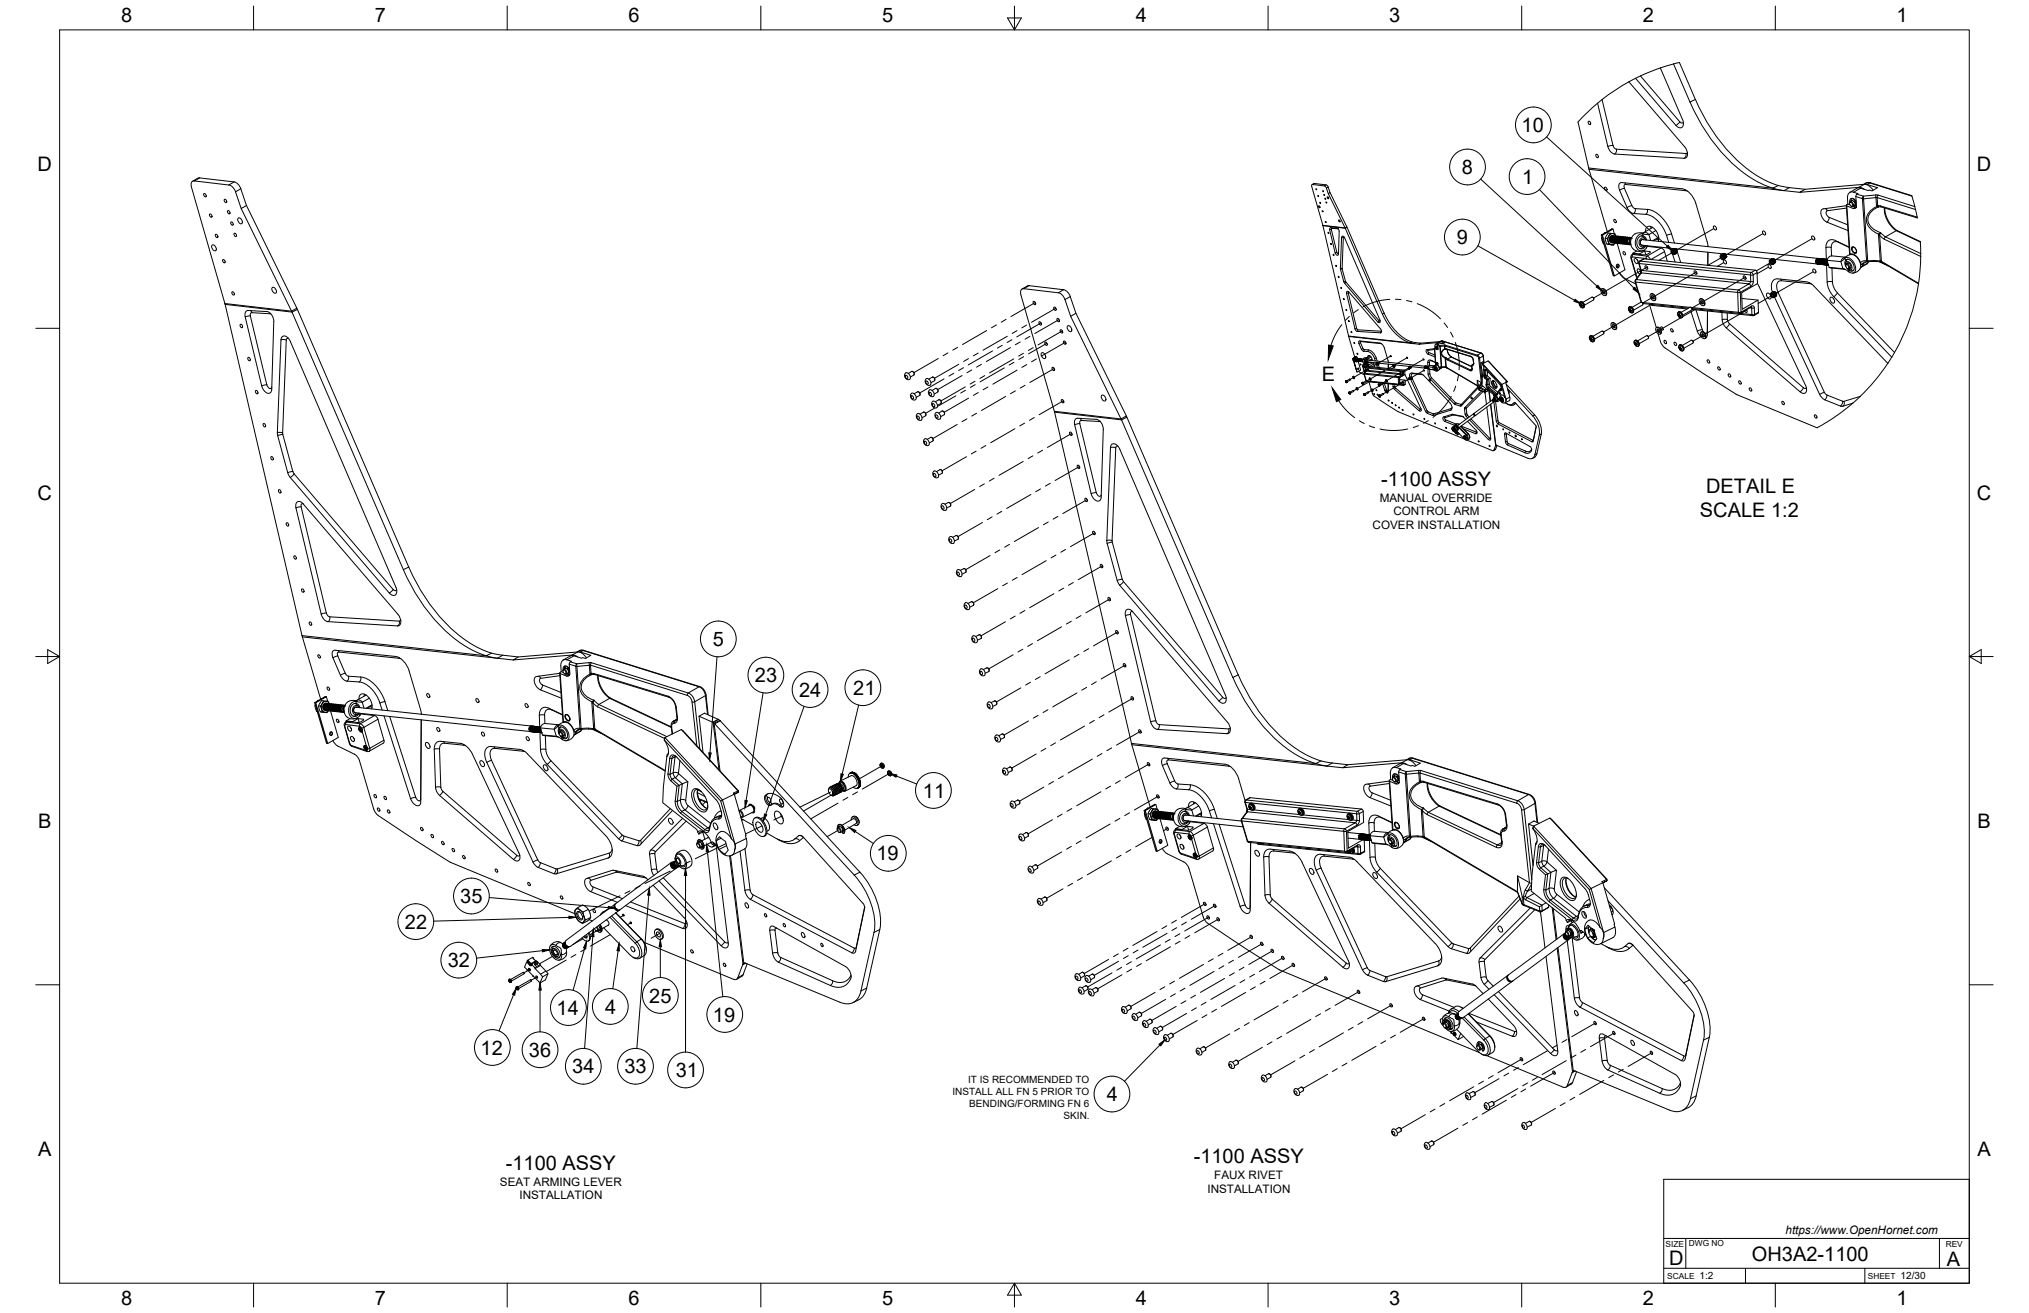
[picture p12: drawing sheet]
<svg xmlns="http://www.w3.org/2000/svg" width="864mm" height="559mm" viewBox="0 0 864 559" stroke-linecap="round" stroke-linejoin="round" font-family="sans-serif">
<defs><g id="words">
<g font-size="8.5">
<text x="51.6" y="9.4">8</text>
<text x="159.5" y="9.4">7</text>
<text x="267.5" y="9.4">6</text>
<text x="375.4" y="9.3">5</text>
<text x="483.4" y="9.4">4</text>
<text x="591.3" y="9.4">3</text>
<text x="699.3" y="9.4">2</text>
<text x="807.2" y="9.4">1</text>
<text x="647.6" y="56.2">10</text>
<text x="16" y="72.9">D</text>
<text x="622.3" y="74.1">8</text>
<text x="841.4" y="72.9">D</text>
<text x="647.9" y="78.2">1</text>
<text x="620.1" y="103.9">9</text>
<text x="562.5" y="162.2">E</text>
<text x="587.8" y="206.8">-1100 ASSY</text>
<text x="726.2" y="209.7">DETAIL E</text>
<text x="16" y="212.6">C</text>
<text x="841.4" y="212.6">C</text>
<text x="723.6" y="220">SCALE 1:2</text>
<text x="303.4" y="274.9">5</text>
<text x="321.3" y="290.3">23</text>
<text x="340.1" y="296.5">24</text>
<text x="363.2" y="295.7">21</text>
<text x="392.9" y="339.5">11</text>
<text x="16.2" y="352.3">B</text>
<text x="841.7" y="352.3">B</text>
<text x="373.1" y="366.2">19</text>
<text x="195.9" y="384.3">35</text>
<text x="172.3" y="395.3">22</text>
<text x="190.6" y="411.6">32</text>
<text x="236.9" y="431.9">14</text>
<text x="257.5" y="431.4">4</text>
<text x="276.4" y="426.7">25</text>
<text x="303.4" y="434.8">19</text>
<text x="204.6" y="448.9">12</text>
<text x="225.1" y="449.8">36</text>
<text x="243.6" y="456.8">34</text>
<text x="265.7" y="456.8">33</text>
<text x="287.6" y="458.4">31</text>
<text x="471.1" y="468.7">4</text>
<text x="16.2" y="492">A</text>
<text x="215.3" y="498">-1100 ASSY</text>
<text x="508.1" y="495.1">-1100 ASSY</text>
<text x="841.7" y="492">A</text>
<text x="710.4" y="538.4">D</text>
<text x="745.7" y="536.7">OH3A2-1100</text>
<text x="828.7" y="538.8">A</text>
<text x="51.6" y="555.5">8</text>
<text x="159.5" y="555.5">7</text>
<text x="267.5" y="555.5">6</text>
<text x="375.4" y="555.4">5</text>
<text x="483.4" y="555.5">4</text>
<text x="591.3" y="555.5">3</text>
<text x="699.3" y="555.5">2</text>
<text x="807.2" y="555.5">1</text>
</g>
<g font-size="5">
<text x="587.3" y="213.4">MANUAL OVERRIDE</text>
<text x="593.1" y="219.3">CONTROL ARM</text>
<text x="584.2" y="225.1">COVER INSTALLATION</text>
<text x="516.8" y="501.7">FAUX RIVET</text>
<text x="212.8" y="504.6">SEAT ARMING LEVER</text>
<text x="513.9" y="507.6">INSTALLATION</text>
<text x="221.1" y="510.5">INSTALLATION</text>
<text x="760" y="525.2">https://www.OpenHornet.com</text>
</g>
<g font-size="4.3">
<text x="412.1" y="460.8">IT IS RECOMMENDED TO</text>
<text x="405.4" y="466">INSTALL ALL FN 5 PRIOR TO</text>
<text x="412.5" y="471.1">BENDING/FORMING FN 6</text>
<text x="452.7" y="476.2">SKIN.</text>
<text x="723.4" y="544.5">1:2</text>
<text x="809" y="544.5">12/30</text>
</g>
<g font-size="3.5">
<text x="708.9" y="530.9">SIZE</text>
<text x="718.9" y="530.5">DWG NO</text>
<text x="828.2" y="530.9">REV</text>
<text x="709.6" y="544.2">SCALE</text>
<text x="795" y="544.2">SHEET</text>
</g>
</g></defs>
<!-- layer: Visible -->
<g fill="none" stroke="#000" stroke-width=".43">
<path d="M693.3 34.8l23.8 27.7a3.3 3.3 0 0 1 .2 4.8l-.5 .1M696.2 33.3l-.5 .3a76 76 0 0 0-15.1 9.8l-.6 .5M706.7 28.9l9.4 21.9a2.25 2.25 0 0 1-.9 3.6l-.9-.2-1-.8-17.1-20.1M706.7 28.9l-10.5 4.4M712.3 27.2l2.5-.6 6.8 15.7M712.3 27.2l7 16.2a71 71 0 0 0 28.2 33.7l7.1 3M712.3 27.2l-5.6 1.7M676.1 51.6a.71 .71 0 0 1 .9 .5 .71 .71 0 0 1-.5 .9l-.5-.7zM680 43.9l-8.4 8 4.6 19.6 7.9 27.1M680 43.9l4.3 18.5M721.6 42.3a71 71 0 0 0 28.2 33.7l7.1 3M81.5 79.7l14.3 49.8"/>
<path d="M82.7 77a1.68 1.68 0 0 0-1.2 2.6M85 75.7l14.7 1.7 .9 .4 1.6 1.9 2.7 7.8-2.2 1.3-2.7-7.8-1.2-1.6-.9-.6-15.2-1.8M85 75.7l-3 1.4M558.5 78.6l.8-.5 5.3 .7 .5 .5 1 2.7-.7 .4-.8-2.3M679.4 65.7a.71 .71 0 0 1 .9 .5 .71 .71 0 0 1-.6 .9l-.5-.8zM683.1 79.7a.82 .82 0 0 1 .8 .5 .82 .82 0 0 1-.2 .9l-.8-.8zM684.4 62.3a4 4 0 0 0 2.8 3.2l29.6 1.9M793.3 78.5l1.4-.8h1.3l17.7 5.8M793.3 78.4h1l4.8 1.5-2.3 1.3-1.2-.3-.4 .2-3.3-1M86.8 82.4a.82 .82 0 0 1 .8 .5 .82 .82 0 0 1-.2 .9l-.7-.8zM89.3 91.1a.82 .82 0 0 1 .8 .5 .82 .82 0 0 1-.2 .9l-.7-.8zM91.8 99.7a.82 .82 0 0 1 .8 .5 .82 .82 0 0 1-.2 .9l-.7-.7z"/>
<path d="M95.6 84.8a.82 .82 0 0 1 .8 .5 .82 .82 0 0 1-.2 .9l-.8-.7zM97 89.6a.82 .82 0 0 1 .8 .5 .82 .82 0 0 1-.2 1l-.8-.8zM98.3 94.5a.82 .82 0 0 1 .8 .5 .82 .82 0 0 1-.1 .9l-.8-.8zM99.7 99.3a.82 .82 0 0 1 .8 .5 .82 .82 0 0 1-.2 .9l-.7-.8zM101.4 92.8a1.5 1.5 0 0 1 1.5 .8 1.5 1.5 0 0 1-.2 1.7 1.74 1.74 0 0 1-1.3-2.5zM102.7 88.8l21.4 43.6M104.9 87.5l21.4 43.6M560.1 80.3l.3 .5zM560.9 83.2l.3 .5zM561.2 87.6l.5 .2 .1 .6-.5-.2zM561.7 86.1l.3 .5zM562.8 89.7l.2 .4z"/>
<path d="M563 81.1l.3 .5zM563.1 96l10.9 47 2.6 9.1M563.5 82.7l.2 .5zM563.9 84.3l.3 .5zM564.1 94.2l.3 .5zM564.4 86l.3 .4zM564.6 80.1l-1-1-4.9-.6-.4 .4 4.8 17.1M564.9 83.8l.5 .1 .1 .6-.5-.1zM565.3 98.9l.2 .4zM565.4 82.4l7.1 14.6M566.1 82l7.2 14.6M569.8 93.7l.4 .1 .1 .6-.4-.1z"/>
<path d="M573.3 96.8l-.7 .3M683.2 99.1l-.4 .2M685.3 99.3l-.7-.1-.8 1a2.92 2.92 0 0 0 .5 3.8l2.5 .3M686.5 99.4l.9 .1 .3 .9zM686.5 99.4h-.6a1.04 1.04 0 0 0-1.1 1M686.5 99.4l-.8 .1-.9 .9M686.5 97.5l.6 2M687 93.4a.82 .82 0 0 1 .8 .5 .82 .82 0 0 1-.2 .9l-.7-.8zM695.9 99.5a4 4 0 0 0-1.5 5.4 4 4 0 0 0 5.3 1.6M700.4 98.5a1.9 1.9 0 0 1 1.2-2.2 1.9 1.9 0 0 1 2.3 .9 5.4 5.4 0 0 1 1.9 5.5M701.8 99.8h-1.3a3.2 3.2 0 0 0-4.5 3.1 2.83 2.83 0 0 0 .9 3 2.83 2.83 0 0 0 3.1 .5l1.1-1.5M701.8 99.8l.8 2.5"/>
<path d="M702.7 96.4v.8M703.4 96.8l-4.1 2.3h-2l-1.4 .4M704.8 98.1l-3 1.7M729.4 96.2a.99 .99 0 0 1 1 .6 .99 .99 0 0 1-.2 1.1l-.9-.9zM750.4 98.3a.99 .99 0 0 1 .9 .6 .99 .99 0 0 1-.2 1.1l-.9-.9zM777.6 94.5l9 3.6M785.8 87.5l-9.8 1.4a2.36 2.36 0 0 0-.4 3.7l1.1 1.4 .9 .5M785.8 87.4l1.5 21M786.1 87.1v.5l2.6 1.1M786.5 86.8l.9 .4M787.2 86.6v-.2a.89 .89 0 0 1 1.1-.5 .89 .89 0 0 1 .6 1.1l-.2 .9-.6-.1M787.3 86a1.09 1.09 0 0 1 .6-1.4 1.09 1.09 0 0 1 1.4 .5l.8 1.3"/>
<path d="M787.4 86.1a1 1 0 0 1 1 .6 1 1 0 0 1-.2 1.1l-.9-.9zM787.5 85.9l.7-.5a1.38 1.38 0 0 1 1.2 2.1l-.8 .4M787.7 84.6l.6-.2 .7 .2 1 1.1M787.9 87.8h.2M788.1 85.2l-.2 .4M788.2 85.4l-.2-.2-.3 .5M789.2 85.8h-.1M789.2 85.7l.4 1.3M789.3 85.7l-.1 .1M789.3 85.7h-.2M789.3 85.7l.5 1.2-.1 .4M789.4 87.4l.2 .7-.7-.3"/>
<path d="M789.6 87.2l.1 .1M789.6 88.1l.3 .2M789.9 86.9l-.3 .1M790 88.2h.1M790.1 88.2l-.3 .1M790.1 88.2h.1M790.1 88l-.2 .3M790.3 80.2l-3 1.7M790.4 82.6l.4-.2a3.5 3.5 0 0 0-3.6-.4 2.62 2.62 0 0 0-.9 2.4l.2 2.4-.4 .3M790.4 82.6l-.5 1.1 .2 4.2-.6 .9-.7-.1M791.9 80.1l-1.6 .1M793.5 80.5l-2.3-.8-25.2 2.2 2.3-1.3"/>
<path d="M797.3 81l-1.6-1.8-1.7-.8-25.7 2.2-7.2-.8-4.2-.8-2.3 1.1 3.6 .9 7.8 .9M799.6 88.1l-1.3 .6M799.6 88.1h1.1M800.3 87.6l.4 .5 15.4 4.7-.1-.4M802.2 88.5l.4 2.8 1 2.4 1.8 2.7 2.1 1.7M807.5 98.1l9.8 4.7 .2 6.3M807.5 98.1l-5 2.7-.5 1M813.8 83.4l2.2 9M90.3 104.3a1.5 1.5 0 0 1 1.5 .8 1.5 1.5 0 0 1-.1 1.7 1.74 1.74 0 0 1-1.4-2.5zM94.9 110.5a.82 .82 0 0 1 .8 .5 .82 .82 0 0 1-.2 .9l-.7-.8zM566.4 103.6l.2 .4zM567.5 108.2l.2 .5z"/>
<path d="M568.3 107.6l.5 .9 .7 .1 .5-10.4-.8-1.1-2.8-.2-.4 .2v.7l2.3 9.8M568.5 112.9l.3 .5zM569.6 117.6l.3 .5zM570.5 114.7l1.8 5.9 14.3 16.6 .5 .1 .3-.2-.1-1M571 101.1l-.4 13.5M571 101.1l.6-.6 .8 .8 14.9 34.8M681.5 100l4.5-2.6 .5 .1-4.4 2.6zM681.5 100l5.1 17.4h.5l-5-17.3M681.7 101.2l.2 .1M681.8 100.9v1.1l.8 1.8h-.2M683.2 101.4l.8 .1M684 103.9l.7 .1"/>
<path d="M684.5 102.8l.1 .6a.98 .98 0 0 0 1.3 .8M684.5 102.8l.7 1 .7 .3M684.8 100.4l-.4 .5a1.12 1.12 0 0 0 0 1.7l.1 .2M684.8 100.4l-.4 1.4 .1 1M685.5 103.1l.9 .3M685.5 102.7l.4 .3M685.7 100.9l-.3 1 .4 .9-.4-.8 .2-.9M685.8 100.7l-.5 .9M685.8 100.6l-.5 1.3 .7 1.1M685.9 104.2l.9 .1M685.9 104.1l1.5-.7-.6 .9M686.4 100.6h.1"/>
<path d="M686.5 103h.1M686.5 101.5l.2 1.3M686.6 101.2l-.2 .8 .4 .9M686.6 100.6l-.4 .1M686.6 100.6h.1M686.7 103h.1M686.8 100.7l-.6 .1M686.8 100.7l-.7 .1-.3 1 .4 1 .8 .3M686.8 100.8l-.5 .6-.1 .7 .7 1M686.9 100.7l-.7 .2-.3 .9 .2 .8 .6 .4M686.9 100.7l-.5 .5-.2 .8 .7 1.1M686.9 100.7h.1"/>
<path d="M686.9 100.7l-.7 .3-.3 .7a1.12 1.12 0 0 0 1 1.4M686.9 103.1h.1M687 101l.8-.2-.6 .1-.4 1 .4 1 .8 .3M687.1 100.5l-.4-.3-.7 .3-.5 1.5 .7 1.2 1.1 .2M687.4 100.7l.1 .1M687.4 100.7h.1M687.5 103.1h.2M687.5 102.1l.1 .5M687.5 103.1h.1M687.5 101.7l.2 1.1M687.7 100.8l-.6 .1M687.8 103.2l-.7-.5-.2-.8 .4-.9 .6-.2-.6 .2-.3 .7a1.1 1.1 0 0 0 .9 1.5"/>
<path d="M687.8 103.2h-.1M687.8 103.2h.1M687.9 103.1l-.7-.9 .6-1.3-.6 1.1 .7 1.2M688.1 100.6l-.6-.2-.6 .3-.4 .8 .1 .9 .7 1 1 .1 3.3 11.3-4.5 2.6M688.2 112.6l.4 1.4M688.4 100.8l.2 .1M688.6 103.3h.1M688.6 112.4a.84 .84 0 0 1 .5 .9 .84 .84 0 0 1-.7 .7M688.7 100.9l-.7 .3M688.8 101l-.6 1.2 .7 1-.6-.9 .5-1.3M688.8 103.3h-.1M688.8 100.9l-.9 .5"/>
<path d="M688.8 100.9l-.7 .1-.3 1 .4 1 .8 .3M688.9 100.9l-.6 .3-.3 .8 .1 .7 .7 .6M688.9 100.9l-.6 .3-.3 .8 .2 .9 .6 .4M689.1 101.2l.7-.2-.6 .6-.1 .8 .3 .8 .5 .2-.9-.7zM689.1 100.7l-.4-.2-.7 .2-.5 1.5 .6 1.2 1.2 .2M689.3 100.9l.3 .1M689.3 116.2l1.7 2 5.2 2.6M689.3 100.9h.1M689.3 100.9h.2M689.5 103.3h.1M689.6 103.4h.1M689.7 101.2l-.4 1.2 .5 .9"/>
<path d="M689.7 101l-.8 .6M689.7 101h.1M689.9 101l-.7 .2-.4 .7M689.9 102.6l.3-1.3 .7-.2-.6 .4-.2 .9 .3 .8 .5 .3M689.9 103.4h.1M689.9 101l-.7 .4-.2 .8 .3 .8 .6 .4M690.1 100.8l-.4-.2-.7 .2-.5 1.5 .6 1.2 1.2 .2M690.4 101l.2 .1M690.4 103.4l.4 .1M690.4 103.4l.2 .1M690.5 103.4l.2 .1M690.6 101.5l-.2 1 .4 .9"/>
<path d="M690.7 101.4l-.4 1.1 .5 .9M690.8 101.1l-.7 .2-.3 .8M690.8 101.1h.1M690.8 103.5h-.1M690.8 101.1l-.7 .1-.3 1 .3 1 .8 .3M690.9 103.5h.1M690.9 107.1a.82 .82 0 0 1 .8 .5 .82 .82 0 0 1-.1 .9l-.8-.8zM691.1 100.9l-.4-.2-.7 .2-.5 1.5 .7 1.3 1.1 .1M691.3 103.4l.4 .2M691.3 101.2h.1M691.5 103.5l.2 .1M691.5 101.2h-.3h.5"/>
<path d="M691.5 101.2h.1M691.6 101.6l-.2 1.1 .3 .7-.3-.9 .2-.7M691.8 103.6h-.1M691.8 101.2l-.7 .1-.3 1 .3 1 .8 .4M691.8 101.3l-.4 .3-.3 1 .2 .6 .6 .4M691.8 101.2l-.8 .5-.1 1.1M691.8 101.2l-.5 .5-.2 .7 .2 .8 .6 .4M691.9 101.2a1.22 1.22 0 0 0-1 1.2 1.22 1.22 0 0 0 .9 1.2M692.1 101l-1.1-.1-.5 1.6 .7 1.3 1.1 .1M692.1 101.4l.7-.1-.5 .2-.4 .9a1.08 1.08 0 0 0 1 1.3l-.7-1 .6-1.3-.6 .6-.1 .8 .8 1-1-.8-.1-.7zM692.3 101.3h.2M692.3 101.3h.1"/>
<path d="M692.5 103.7h.1M692.5 102.2l.2 1.2M692.5 101.9l-.1 .9 .3 .7M692.6 101.3l-.4 .1M692.6 101.3h.1M692.7 101.3l-.6 .2M692.7 103.7h.1M692.8 102.2l.4-.6 .6-.2-.6 .1-.4 .9 .3 1.1 .8 .4-.4-.1M692.8 101.3l-.6 .3-.3 .8 .2 .9 .6 .4M692.8 101.3h.1M693.1 101.1l-1.1-.1-.5 1.6 .7 1.3 1.1 .1M693.3 101.4h.2"/>
<path d="M693.3 101.4h.1M693.5 103.8h.1M693.7 101.4l-.7 .3M693.7 103.8h.1M693.9 101.4l-.8 .2M694.1 101.2l-.7-.2-.5 .2-.4 1.5 .6 1.2 1 .3M694.3 101.5l-.5 .8 .3 1.2M694.3 101.5h.1M694.5 101.1l-.6 .3-.4 1 .1 1 .5 .6M695.8 110.1a1.22 1.22 0 0 1 1.2 .7 1.22 1.22 0 0 1-.3 1.4 1.47 1.47 0 0 1-.9-2.1zM696.1 119.2l-.1 .7 2.5 8.7M696.6 106.8l-1.7 1"/>
<path d="M696.8 110.4l.4 .7M697.7 108.1l-2.8-.3 .1 .4M697.8 108.2l2.2-1.4 .5 1.6M697.9 111.1l-.4 .7 .9 3.8-.2 .8-2.1 2.8M698 114.8l.4 .7-.5-.8-.6-.3a1.29 1.29 0 0 0-.3 1.3 1.29 1.29 0 0 0 1 .9M698.6 100.4l1.3 .8 .5 .9a1.46 1.46 0 0 0-1.8-.8 1.46 1.46 0 0 0-1 1.7 1.46 1.46 0 0 0 .6 1.8 1.46 1.46 0 0 0 1.9-.3l-.6 .8-1.5 .5M699.3 106.7l3.1 .4v.4l-2.4 1-4.6-.5-1.2 1 2.1 8.3 .5 .9M699.3 100.4l1.1 .7 .4 1.1M699.4 100.4a2.8 2.8 0 0 0-2.7 2.5 2.8 2.8 0 0 0 2.1 3l1-.4 .8-1M699.5 110.2l-1.6 1M699.6 110.2l47.5 4.8 .8 1 .1 4.7M699.6 102a1.2 1.2 0 0 0-1.5 1.1 1.2 1.2 0 0 0 1.3 1.3"/>
<path d="M700.3 113.1a.88 .88 0 0 1 .9 .5 .88 .88 0 0 1-.2 1l-.8-.8zM701.1 104.8l5.9 .7 1 .7 .5 .9M701.3 104.6l-.2 .3M705.2 101.7l.8 .4M706 101l-2.6 1.4M706 101.3l-2.1 1.2M708.5 107.1l1.2 4.1M710.3 103.2a15.9 15.9 0 0 0-8.1-11.6l-6.9-.7-1.3-.6-1.5-2-3.1-7.4a1.92 1.92 0 0 1 1-3.2l25.5 2.6a8.5 8.5 0 0 1 5.9 6.2l4.9 16.8 .3 1.6M711.1 105.7l.2 .8M711.4 106.4a1.19 1.19 0 0 1 1.2 .6 1.19 1.19 0 0 1-.1 1.4M711.4 106.4a1.12 1.12 0 0 1 1.1 .7 1.12 1.12 0 0 1-.2 1.3l-1.1-1.1zM711.5 106.8a.76 .76 0 0 1 .8 .4 .76 .76 0 0 1-.1 .9l-.6-.5z"/>
<path d="M711.8 106.3h-.1M711.9 106.3h.1M711.9 106.2h.1M711.9 108.3l1.1 3.2M711.9 106.4l.6-.1zM711.9 106.2l-.1 .1M712 106.2h-.1M712 106.2h.1M712 106.8a.46 .46 0 0 0-.2 .7 .46 .46 0 0 0 .7 .1M712 106.2l-.3 .1M712.1 106.2h.1M712.1 106.1l-.1 .1"/>
<path d="M712.1 106.1v.1M712.1 106.1h.1M712.2 106.2l-.4 .1M712.2 106.2h.1M712.2 106.1h-.1M712.2 106.2h-.1M712.2 106.1h.1M712.3 106.2l-.5 .1M712.3 106.1l.2 .1M712.3 106.1l-.1 .1M712.3 106.2h.1M712.3 106.2l.2 .2"/>
<path d="M712.3 106.1h.1M712.3 106.2l-.4 .2M712.4 106l-.2 .1M712.4 105.9l-.3 .2M712.4 105.9v.1M712.4 106.1h.1M712.4 106.8h.5M712.4 106.1l.1 .1M712.5 105.9h-.1M712.5 106.2l.1 .1M712.5 105.9l-.4 .2M712.5 105.9h.1"/>
<path d="M712.5 106.4l-.5 .1M712.5 106.4l-.4 .1M712.6 106.2h.1M712.6 106.4v.1M712.6 105.9a1.04 1.04 0 0 1 1.1 .5 1.04 1.04 0 0 1-.2 1.2M712.6 106.2v.1M712.6 107h.4M712.6 105.9l-.4 .2M712.6 105.9h.1M712.6 107l.4 .1M712.6 106.5h.1M712.6 106.3h.1"/>
<path d="M712.6 106.3l.1 .1M712.6 107.1h.5M712.7 106.5h-.5h.5M712.7 105.9h-.1M712.7 106.5h.1M712.7 106.2v.1M712.7 106.5l-.3 .1M712.7 106.3v.1M712.7 105.9a1.33 1.33 0 0 1 .9 1.6M712.7 106h.1M712.7 105.9h.1M712.7 106.4l.2 .1"/>
<path d="M712.8 105.9v.1M712.8 106l-.5 .1M712.8 106h.1M712.8 106.6h-.5M712.8 106.6v.1M712.8 106.7h-.4l.5 .1M712.8 106.3l-.1 .1M712.8 107.6h.3M712.8 106.3v.1M712.8 107.9h.1M712.8 107.7h.3zM712.8 106.4h.5"/>
<path d="M712.8 106.4l.1 .1M712.9 106l-.5 .1M712.9 106l.1 .1M712.9 106h.1M712.9 106.5l.1 .1M712.9 108.1h.1M712.9 108l-.2 .1M712.9 106.8l.1 .1M712.9 106.9h-.4h.5M712.9 106.5h.5M712.9 106.5h.1M713 108l-.2 .1"/>
<path d="M713 108h.1M713 106.6l.1 .1M713 108h-.1M713 108l-.3 .1M713 106.1l-.5 .1M713 107v.1M713 106.1h.1M713 106.9h-.5M713 106.1l-.4 .1M713 106.6h.4M713 107.9v.1M713 107.9h.1"/>
<path d="M713 107.7h.1M713 107.9l-.2 .1M713 106.1l.1 .1M713 107.7l-.2 .1h.3M713 106.7h.4M713 107.1l.1 .1M713 106.7h.1M713 107.2h-.3h.4M713.1 107.1h.1M713.1 106.7v.2M713.1 107.7v.1M713.1 107.9h.1"/>
<path d="M713.1 105.9l20.4 2.2M713.1 107.8l-.3 .1M713.1 107.8h.1M713.1 106.2l-.4 .1M713.1 106.8h.4M713.1 107.3v.1M713.1 106.2h.1M713.1 107.5h-.3h.3M713.1 107.2v.1M713.1 107.3l-.4-.1 .4 .1M713.1 106.8h.1M713.1 107.9v.1"/>
<path d="M713.1 107.6v.1M713.1 107.4v.1M713.1 106.8v.1M713.1 107.4h-.4h.4M713.1 107.7h.1M713.1 106.9l.1 .1M713.1 106.2l.1 .1M713.1 107.4h.1M713.1 105.9h.1M713.1 107.5v.1M713.2 107.8l-.1 .1M713.2 105.9l.6 1.2"/>
<path d="M713.2 107.9h-.1M713.2 106.9l.3 .1M713.2 106.9h.4M713.2 107v.2M713.2 106.9v.1M713.2 106.3h-.4M713.2 107h.3M713.2 107.8v.1M713.2 107h.1M713.2 107.7v.1M713.2 106.3l.1 .1M713.2 107.2h.4z"/>
<path d="M713.2 106.3h.1M713.2 107.8h.1M713.2 107.2l.1 .1M713.3 107.6l-.1 .1M713.3 107.1l.3 .1M713.3 107.1h.3M713.3 107.7l-.1 .1M713.3 107.6v.1M713.3 107.1l-.1 .1M713.3 106.4h.1M713.3 107.3v.2M713.3 107.5v.1"/>
<path d="M713.3 107.7h.1M713.3 107.3h.3M713.3 107.5h.3M713.3 107.8l-.2 .1M713.3 107.6h-.1M713.3 107.5h.1M713.3 107.3h.1M713.3 107.2v.1M713.3 107.4h.1M713.3 106.5h.1M713.3 107.8l-.1 .1M713.3 106.4l.1 .1"/>
<path d="M713.4 107.8h-.1M713.4 106.5l.1 .1M713.4 107.6h-.1M713.4 107.7l-.2 .1M713.4 106.6h.1M713.4 107.7h.1M713.4 106.7h.1M713.5 107.7h-.1M713.5 107.7h-.2M713.5 106.7h.1M713.5 106.8h.1M713.5 106.7v.1"/>
<path d="M713.5 106.8l.1 .1M713.5 106.9l.1 .1M713.5 107.6h-.2M713.5 106.9h.1M713.6 107.5l-.1 .1M713.6 107.6h-.1M713.6 107h.1M713.6 107.5h-.3M713.6 106.9h.1M713.6 107.1v.1M713.6 107.4h.1M713.6 107.2h.1"/>
<path d="M713.6 107.3h.1M713.6 107v.1M713.6 107.5l-.1 .2M713.6 107.4h-.3M713.6 107.3v.1M713.6 107.2v.1M713.6 107.5a1.11 1.11 0 0 0-.9-1.6l-13.8-1.5a1.25 1.25 0 0 1-.8-1.3 1.25 1.25 0 0 1 1-1.1l74.7 8-.6 .2-.4 .8 .3 1 .7 .4M713.8 107.1h.1M721.2 115.3a.88 .88 0 0 1 .9 .5 .88 .88 0 0 1-.2 1l-.8-.8zM726.9 107.4v5.5M732.3 108.6a1.19 1.19 0 0 1 1.2 .6 1.19 1.19 0 0 1-.1 1.3M732.3 108.6a1.12 1.12 0 0 1 1.1 .7 1.12 1.12 0 0 1-.2 1.2l-1-1z"/>
<path d="M732.4 109a.76 .76 0 0 1 .8 .3 .76 .76 0 0 1-.1 .9l-.6-.5zM732.7 108.4l-.1 .1M732.7 108.5l.4-.2zM732.8 108.4h.1M732.9 108.4h-.2M732.9 108.3l-.3 .2M732.9 108.3h.1M732.9 108.4h.1M732.9 109a.46 .46 0 0 0-.2 .6 .46 .46 0 0 0 .7 .1M733 108.3l-.4 .2M733 108.3h-.1M733 108.3v.1"/>
<path d="M733 108.3h.1M733 108.3l-.1 .1M733.1 108.3l-.4 .2M733.1 108.3h.1M733.1 108.2h-.1M733.1 108.3h-.1M733.1 108.3v.1M733.1 108.2h.1M733.2 108.3h.2M733.2 108.3h-.1M733.2 108.3v.1M733.2 108.4h.1"/>
<path d="M733.2 108.2h.1M733.2 108.8h.5zM733.2 108.4l-.4 .1 .5-.1M733.3 108.1l-.2 .1M733.3 108.9h.5M733.3 108.1l-.3 .1M733.3 108.4h.1M733.3 108.3h.1M733.3 108.5h.1M733.3 108.9h.5zM733.3 108.1h.1M733.4 108.3h.1"/>
<path d="M733.4 108.4l-.5 .1h.6M733.4 108.1l-.4 .2M733.4 109h.5M733.4 108.3l.1 .1M733.4 108.1l-.4 .1M733.4 108.1h.1M733.5 109.1h.4M733.5 108.1h-.1M733.5 108.5h.1M733.5 108.3h.1M733.5 108.1a1.04 1.04 0 0 1 1.1 .4 1.04 1.04 0 0 1 0 1.2M733.5 108.5l.1 .1"/>
<path d="M733.5 108a1.04 1.04 0 0 1 1.1 .5 1.04 1.04 0 0 1-.1 1.2M733.5 108.3v.1M733.5 108.5l-.5 .1h.6M733.5 108.1h.1M733.5 108.6h.1M733.5 108.4l.2 .1M733.5 109.2l.5 .1M733.6 108.1l-.5 .1M733.6 108.1h.1M733.6 109.3h.4M733.6 108.6h.1M733.6 108.4h.1"/>
<path d="M733.6 108.6l.1 .2M733.6 109.3l.4 .1M733.6 108.7h-.5M733.6 108.4l.1 .1M733.6 108.1a1.33 1.33 0 0 1 .9 1.5M733.6 108.1l-.4 .1M733.6 109.4l.4 .1M733.7 108.1h.1M733.7 109.5h.3M733.7 108.5l.1 .1M733.7 108.1l-.5 .1M733.7 108.7h-.5"/>
<path d="M733.7 110.6a.99 .99 0 0 1 1 .6 .99 .99 0 0 1-.3 1.2l-.9-1zM733.7 108.7v.1M733.7 108.8l.1 .1M733.7 108.5h.1M733.7 110.2l-.1 .1M733.7 109.8h.3M733.7 108.9h-.4M733.7 108.5l.2 .2M733.8 108.1l-.5 .1M733.8 108.1l.1 .1M733.8 108.6l.1 .1M733.8 110.2h.1"/>
<path d="M733.8 110h-.1M733.8 108.1l-.4 .2M733.8 108.1h.1M733.8 110.2l-.1 .1M733.8 108.2h.1M733.8 108.9h.1M733.8 108.9l.1 .2M733.8 108.6h.4M733.8 108.6h.5M733.9 110.1l-.2 .1M733.9 110.1h.1M733.9 108.7l.1 .2"/>
<path d="M733.9 108.2l-.5 .1M733.9 109.1l.1 .1M733.9 109v.1M733.9 109.1l-.4 .1h.5M733.9 108.2h.1M733.9 108.3h-.4M733.9 108.8h.4M733.9 108.8h.5M733.9 110l.1 .1M733.9 109.9h.1M733.9 108.3h.1M733.9 108.7l.1 .1"/>
<path d="M734 108.8h.4M734 109.3v.1M734 108.8v.1M734 110.1h-.3h.2M734 110l-.1 .1M734 109.2h.1M734 108.9l.1 .1M734 109.9v.1M734 110h.1M734 110.1h-.1M734 110h-.3M734 108.3l-.5 .1"/>
<path d="M734 108.9h.4M734 109.4v.1M734 108.3h.1M734 108.9h.1M734 108.4h-.4M734 109.7v.1M734 109.9h-.3M734.1 109.8h-.1M734.1 109v.2M734.1 108.4h.1M734.1 109.5h-.4l.3 .2M734.1 109.7h-.4h.3"/>
<path d="M734.1 108.9l.3 .1M734.1 108h.1M734.1 108.9l-.1 .1M734.1 109.7h.1M734.1 108.3h-.1M734.1 109.9l-.1 .1M734.1 108l.7 1.2M734.1 110h.1M734.1 109.1h.4M734.1 109.2l.1 .1M734.1 109.1h.1M734.1 108.5h-.4"/>
<path d="M734.1 109.1v.1M734.1 108.4v.1M734.1 109.8v.1M734.1 109.9h.1M734.2 108.5h.1M734.2 109.3v.2M734.2 109.7l-.1 .1M734.1 108.5h.1M734.2 108.5h-.5M734.2 109.3h.3M734.2 109.2l.3 .1M734.2 109.9h-.1"/>
<path d="M734.2 109.7v.1M734.2 109.2h.3M734.2 109.3h-.1M734.2 109.2v.1M734.2 109.5v.1M734.2 109.6v.1M734.2 109.8h.1M734.2 109.4l.3 .1M734.2 109.4h.3M734.2 110h-.3M734.2 109.7h.1M734.2 109.4v.1"/>
<path d="M734.2 108.1l19.9 2.2M734.2 109.4h.1M734.2 109.6h.3M734.2 109.5l.3 .1M734.2 109.6h.1M734.2 108.6h.1M734.3 109.9l-.2 .1M734.3 108.6h.1M734.3 109.9h.1M734.3 108.6v.1M734.3 109.7h-.1M734.3 108.7h.1"/>
<path d="M734.4 108.8h.1M734.4 109.9h-.3M734.4 108.7h-.1M734.4 109.8l-.1 .1M734.4 109.8v.1M734.4 109.8l-.2 .1M734.4 108.9h.1M734.4 108.9v.1M734.4 109.8h.1M734.4 109.7h.1M734.5 109.7l-.1 .1M734.5 109.7h-.3"/>
<path d="M734.5 109h.1M734.5 109.7h.1M734.5 109.1h.1M734.5 109.1v.1M734.5 109.1h-.4M734.5 109.6h.1M734.5 109v.1M734.5 109.6v.1M734.5 109.6l-.3 .1M734.5 109.3h.1M734.5 109.2h.1M734.5 109.5h.1"/>
<path d="M734.5 109.2v.1M734.5 109.5v.1M734.5 109.5h-.3M734.5 109.4h-.3M734.5 109.4h.1M734.5 109.3v.1M734.5 109.7h-.1M734.8 109.2h.1M742.1 117.4a.88 .88 0 0 1 .9 .5 .88 .88 0 0 1-.2 1l-.8-.8zM752.7 112.6a.99 .99 0 0 1 1 .6 .99 .99 0 0 1-.2 1.1l-.9-.9zM753.2 110.7a1.16 1.16 0 0 1 1.2 .6 1.16 1.16 0 0 1-.1 1.3M753.2 110.7a1.12 1.12 0 0 1 1.1 .7 1.12 1.12 0 0 1-.2 1.3l-1-1.1z"/>
<path d="M753.3 111.1a.76 .76 0 0 1 .9 .3 .76 .76 0 0 1-.2 .9l-.6-.4zM753.6 110.6h-.1M753.7 110.5h.1M753.8 110.5l-.2 .1M753.8 110.5h.1M753.8 110.5l-.3 .1M753.8 111.1a.46 .46 0 0 0-.2 .6 .46 .46 0 0 0 .7 .2M753.9 110.4v.1M753.9 110.4l-.1 .1M753.9 110.5l-.4 .1M753.9 110.5h.1M753.9 110.4h.1"/>
<path d="M754 110.5l-.4 .1M754 110.5h.1M754 110.4h-.1M754 110.4l-.1 .1M754 110.4h.1M754.1 110.4h-.1M754.1 110.3h-.1M754.1 110.5l-.4 .1M754.1 110.4l.2 .1M754.1 110.5h.1M754.1 110.4h.1M754.1 110.5l.1 .1"/>
<path d="M754.2 110.2l-.1 .1M754.2 111h.5zM754.2 110.2l-.3 .2M754.2 110.6l-.4 .1 .5-.1M754.2 110.5l.1 .1M754.3 110.4h.1M754.3 111.1h.4M754.3 110.2h-.1M754.3 110.6v.1M754.3 110.2h.1M754.3 110.2l-.4 .2M754.3 111.1l.5 .1"/>
<path d="M754.3 110.5h.2M754.4 110.6l-.5 .1h.5M754.4 110.2h-.1M754.4 110.6v.1M754.4 110.4v.1M754.4 110.2a1.03 1.03 0 0 1 1.1 .5 1.03 1.03 0 0 1-.1 1.2M754.4 110.2a1.04 1.04 0 0 1 1.1 .5 1.04 1.04 0 0 1-.1 1.2M754.4 110.7h.1M754.4 110.5h.1M754.4 110.2h.1M754.4 111.3h.5zM754.4 110.8h.1"/>
<path d="M754.5 110.5l.1 .1M754.5 111.4h.4M754.5 110.2l-.5 .2M754.5 110.2h.1M754.5 110.7l-.5 .1M754.5 110.5h-.1M754.5 111.4l.4 .1M754.5 110.7v.1M754.5 110.5h.1M754.5 110.8l.1 .1M754.5 111.5h.4M754.5 110.8h-.5"/>
<path d="M754.5 110.6h.1M754.5 110.2a1.33 1.33 0 0 1 .9 1.5M754.5 110.9h-.3M754.5 110.2l-.4 .2M754.6 110.2h.1M754.6 110.6h.1M754.6 111.6l.4 .1M754.6 110.6l.1 .1M754.6 110.2l-.5 .2M754.6 111.7h.4M754.6 110.2l.1 .1M754.6 110.9h-.5"/>
<path d="M754.6 110.9h.1M754.6 111.8l.4 .1zM754.6 111.9l.4 .1M754.6 112l.3 .1M754.7 110.7h.1M754.7 110.3l-.5 .1M754.7 110.3h.1M754.7 110.7l.1 .2M754.7 112.3h.1M754.7 110.2v.1M754.7 112.3l-.1 .1M754.7 111v.1"/>
<path d="M754.7 110.3l-.4 .1M754.7 111.1l.1 .1M754.7 110.7l.1 .1M754.8 110.8h.4M754.8 110.8v.1M754.8 112.3l-.2 .1M754.8 112.2v.1M754.8 110.9l.1 .1M754.8 112.3h-.2M754.8 110.4h-.4M754.8 112.2h.1M754.8 111.2l.1 .1"/>
<path d="M754.8 110.3v.1M754.8 111.2h.1M754.8 110.3h.1M754.8 110.4h.1M754.8 110.4l-.4 .1M754.8 110.9h.4M754.9 110.4h.1M754.9 110.9h.1M754.9 110.9l.4 .1M754.9 110.9v.1M754.9 112.2h-.3h.3M754.9 112.2h.1"/>
<path d="M754.9 111.3v.1M754.9 111l.1 .2M754.9 111.4v.1M754.9 112.1v.1M754.9 110.5h.1M754.9 112.1h.1M754.9 112.1h-.2M754.9 110.5h-.4M754.9 111h.4M754.9 111.6l.1 .1M754.9 110.4l.1 .1M754.9 112.1h-.3"/>
<path d="M754.9 111.5h.1M754.9 110.5l-.4 .1M755 111v.1M755 111.9v.1M755 111.7v.1M755 112.2h-.1M755 112h-.4M755 111.2v.1M755 110.5h.1M755 111.6v.1M755 111.1h.3M755 111.1h.1"/>
<path d="M755 110.2h.1M755 111.8h.1M755 112.1h-.1M755 112.1v.1M755 110.2l.7 1.2M755 111.2h.4M755 111.3l.1 .2M755 111.2h.1M755 110.6h-.4M755 111.3h.4M755 112.1h.1M755 111.3h.1"/>
<path d="M755 112v.1M755.1 110.6h-.4M755.1 110.6h.1M755.1 110.5v.1M755.1 112.1h-.1M755.1 111.5v.1M755.1 111.9l-.1 .1M755.1 111.4l.4 .1M755.1 110.6l-.4 .1M755.1 111.9v.1M755.1 111.9h.1M755.1 110.6l.1 .1"/>
<path d="M755.1 111.4h.1M755.1 111.6v.1M755.1 111.7v.2M755.1 111.4h.3M755.1 112v.1M755.1 111.4v.1M755.1 111.6h.3M755.1 111.5h.3M755.1 112.1l-.1 .1M755.1 111.6h.1M755.1 111.8v.1M755.1 111.7v.1"/>
<path d="M755.1 110.7h.1M755.1 111.7h.1M755.2 112.1h-.2M755.2 110.7h.1M755.2 112h.1M755.2 110.8h.1M755.2 110.7h-.5M755.2 110.4l18.4 1.9-.7-.5v-1.1v1l.7 .7M755.2 110.8v.1M755.3 110.8v.1M755.3 110.9h.1M755.3 110.9v.1"/>
<path d="M755.3 112l-.2 .1M755.3 110.9h-.5M755.3 110.9h-.1M755.3 112l-.3 .1M755.3 111.9v.1M755.3 112h-.2M755.3 111h.1M755.3 111.9l-.2 .1M755.3 111.7l-.2 .1M755.3 111.1h.1M755.3 111.9h.1M755.4 111h-.5"/>
<path d="M755.4 111.8l-.1 .1M755.4 111.8l-.3 .1M755.4 111.1v.1M755.4 111.2v.1M755.4 111.3h.1M755.4 111.7v.2M755.4 111.8h.1M755.4 111.7v.1M755.4 111.7h-.3M755.4 111.4v.1M755.4 111.5h.1M755.4 111.7h-.1"/>
<path d="M755.4 111.2h.1M755.4 111.7h.1M755.4 111.6h.1M755.4 111.4h.1M755.4 111.6l-.3 .1M755.4 111.5h-.3M755.4 111.5v.1M755.4 111.3v.1M755.4 111.6v.1M755.5 111.5h-.1M755.5 111.6h.1M755.7 111.4h.1"/>
<path d="M771.3 100.5a.99 .99 0 0 1 .9 .5 .99 .99 0 0 1-.2 1.2l-.9-1zM771.8 114.5a.99 .99 0 0 1 .9 .6 .99 .99 0 0 1-.2 1.1l-.9-.9zM773.6 112.4h.1M773.9 112.4h.1M773.9 110l-.5 .1M774 110l-.5 .2-.4 .9 .2 1 .6 .3M774 110h.1M774.2 110a1.2 1.2 0 0 0-1.1 1.2 1.2 1.2 0 0 0 .9 1.2M774.3 110l-.7 .3-.3 .8 .2 .8 .7 .5M774.3 110h.1M774.4 110.1a1.19 1.19 0 0 0-1 1.1 1.19 1.19 0 0 0 .9 1.2M774.4 112.4v.1"/>
<path d="M774.6 110.1l-.8 .3-.2 .8 .2 .8 .6 .4M774.6 110.1h.1M774.7 110.1a1.2 1.2 0 0 0-1.1 1.1 1.2 1.2 0 0 0 1 1.3M774.8 110.1l-.6 .2-.3 .8 .1 1 .7 .4M774.8 110.1h.1M774.9 112.5h.1M775 110.1a1.2 1.2 0 0 0-1.1 1.1 1.2 1.2 0 0 0 .9 1.3M775.1 110.1l-.6 .2-.4 .9 .2 .8 .6 .5M775.1 110.1h.1M775.2 110.2a1.19 1.19 0 0 0-1.1 1.1 1.19 1.19 0 0 0 1 1.2M775.4 110.2l-.7 .2-.3 .9 .2 .8 .6 .4M775.5 110.2a1.2 1.2 0 0 0-1.1 1.1 1.2 1.2 0 0 0 .9 1.2"/>
<path d="M775.5 112.6h.1M775.6 110.2l-.6 .2-.4 1 .2 .7 .7 .5M775.6 110.2h.1M775.7 110.2a1.2 1.2 0 0 0-1 1.1 1.2 1.2 0 0 0 .9 1.3M775.7 112.6h.1M775.8 110.2l-.5 .2-.4 .8 .1 .9 .7 .5M775.8 110.2h.1M776 110.2a1.19 1.19 0 0 0-1.1 1.2 1.19 1.19 0 0 0 1 1.2M776.1 110.2l-.6 .3-.4 .8 .3 .9 .6 .4M776.1 110.2h.1M776.2 110.3a1.2 1.2 0 0 0-1 1.1 1.2 1.2 0 0 0 .9 1.2M776.2 112.6h.1"/>
<path d="M776.4 110.3l-.7 .2-.3 .9 .2 .8 .6 .4M776.4 110.3h.1M776.5 110.3a1.2 1.2 0 0 0-1.1 1.1 1.2 1.2 0 0 0 1 1.2M776.6 110.3l-.5 .2-.4 .8 .2 .9 .6 .5M776.8 112.7h.1M776.8 110.3a1.19 1.19 0 0 0-1.1 1.1 1.19 1.19 0 0 0 .9 1.3M776.9 110.3l-.7 .3-.3 .8 .2 .8 .7 .5M776.9 110.3h.1M777 110.3a1.2 1.2 0 0 0-1 1.2 1.2 1.2 0 0 0 .9 1.2M777.2 110.3l-.7 .3-.3 .8 .2 .9 .6 .4M777.3 112.8h.1M777.4 110.4l-.6 .2-.4 1 .2 .7 .7 .5"/>
<path d="M777.4 110.4h.1M777.5 110.4a1.19 1.19 0 0 0-1 1.1 1.19 1.19 0 0 0 .9 1.3l.3 7.3a10.1 10.1 0 0 0 2.8 6.2l24.7 25.7 .9-1.5a83.7 83.7 0 0 0 10.5-29.7M777.6 111v1.1l.7 .8-.8-.8zM777.6 110.8l.9 3M777.6 110.8l5.9 .5M777.7 110.6l-.4 1.4 .3 .6 .6 .2-.4-.7v-.8M777.7 110.6l-.5 1.3 .3 .6 .6 .3M777.7 110.4l-.7 .3-.3 .7 .3 1.1 .6 .3M777.7 110.4l-.5 .5-.2 .7 .3 .9 .6 .3M777.7 110.4a1.21 1.21 0 0 0-1 1.2 1.21 1.21 0 0 0 1 1.2M777.7 110.4l-.6 .5-.1 .9 .3 .7 .5 .3M777.8 112.8h.1"/>
<path d="M777.8 111.4v.8l.4 .5M778.1 112.8h.1M778.5 113.8l5.9 .5M778.5 113.8l6.7 .8M779.7 108.9l-1.3 .5-.8 1.4M779.7 108.9l5.8 .6M781.3 102.4a2.73 2.73 0 0 0-3.1 .1 2.73 2.73 0 0 0-1 2.9l.1 5a1.2 1.2 0 0 0-1.1 1.1 1.2 1.2 0 0 0 1 1.2M781.3 102.4l5.7 2.8M783.5 111.3l1-.7a2.04 2.04 0 0 1 3.5-.1 4.2 4.2 0 0 1 1.2 5.5 3.8 3.8 0 0 1-3.2-1l-1.6-.7zM785.1 110a3.4 3.4 0 0 1 3.2-1.6 3.4 3.4 0 0 1 2.9 2.2 3.4 3.4 0 0 1 .5 3.7 3.4 3.4 0 0 1-3.2 1.9M785.6 113.1v-.2a.89 .89 0 0 1 1.1-.4 .89 .89 0 0 1 .5 1l-.2 .9-.8-.1M785.6 112.8a1.07 1.07 0 0 1 .6-1.5 1.07 1.07 0 0 1 1.4 .8 1.64 1.64 0 0 1 0 2.8l-1.1-.5"/>
<path d="M785.6 113.4l-.4-1.3 .2-1.1a1.21 1.21 0 0 1 1.1-.8 1.21 1.21 0 0 1 1.1 .7 3.2 3.2 0 0 1 1 4.5l-1.3-.2-1.2-1M785.8 112.6a1 1 0 0 1 .9 .6 1 1 0 0 1-.2 1.1l-.9-.9zM786 112.2a1.25 1.25 0 0 1 1.5 .2 1.25 1.25 0 0 1 .3 1.4l-.6 .5M786.3 110.3l-.8 2M786.9 114.7l2.1 .3M786.9 112l-1.1 .4M787.6 114.1l-.6 .3M787.8 108.1l-.5 .2a2.98 2.98 0 0 1 3.8 1.9l1.1 2.3 1-.3-1.3 1.7M787.8 113.6l-.2 .5M788.1 108.1v.2M788.3 105.2a1.65 1.65 0 0 1 1.6 .8 1.65 1.65 0 0 1-.1 1.8 1.93 1.93 0 0 1-1.5-2.6zM788.3 105.7v.2"/>
<path d="M788.5 105.2a1.54 1.54 0 0 1 1.4 2.3 1.54 1.54 0 0 1-1.4-2.3zM789.2 107.5l.2 .1M793.5 111.6l3.9-.3 3.3 .1 15.9 9.4M795.3 111.4l-.6 .8-2.7 1.6M800.2 111.4l2.4 1.2M817.5 109.1l-.9 11.7M95.8 129.5l32.9 141.6M98.8 124.2a.82 .82 0 0 1 .8 .5 .82 .82 0 0 1-.2 .9l-.7-.8zM102.3 138a.71 .71 0 0 1 .9 .5 .71 .71 0 0 1-.5 .9l-.5-.7zM104.9 132.4l.8-.3 7.9 .5a4.2 4.2 0 0 1 2.9 4.2l-.8 28.9a1.62 1.62 0 0 1-1.3 1.8 1.62 1.62 0 0 1-1.9-1.1l-1.1-2.2-7-29.3-.1-1.3zM115.9 122.4a1.5 1.5 0 0 1 1.5 .7 1.5 1.5 0 0 1-.1 1.7 1.74 1.74 0 0 1-1.4-2.4zM126.6 131.7l-.3-.6-2.2 1.3 .2 .4"/>
<path d="M434.5 125.5l14.3 49.5M435.8 122.8a1.68 1.68 0 0 0-1.3 2.7M438 121.6l14.7 1.7 .9 .4 1.7 1.9 2.6 7.7-2.2 1.3-2.7-7.7-1.1-1.6-1-.6-15.1-1.8M438 121.6l-3 1.4M439.9 128.3a.82 .82 0 0 1 .8 .5 .82 .82 0 0 1-.2 .9l-.8-.8zM442.3 136.9a.82 .82 0 0 1 .8 .5 .82 .82 0 0 1-.1 1l-.8-.8zM448.6 130.7a.82 .82 0 0 1 .8 .5 .82 .82 0 0 1-.2 .9l-.7-.8zM450 135.5a.82 .82 0 0 1 .8 .5 .82 .82 0 0 1-.2 .9l-.7-.7zM454.4 138.7a1.5 1.5 0 0 1 1.5 .7 1.5 1.5 0 0 1-.1 1.7 1.74 1.74 0 0 1-1.4-2.4zM455.7 134.6l21.4 43.7M457.9 133.3l21.5 43.7M570.7 122.3l.3 .5z"/>
<path d="M571.8 127l.3 .5zM572.9 131.7l.2 .5zM573.2 124.2l.5-.2 .5 .4 13.4 15.6 .4 .8-.2 .8-10.1-.6-.6-.3-4-15.8zM574 136.4l.2 .5zM588.4 133.7l-15.8-36.6 .7-.3 15.8 36.5a21.8 21.8 0 0 0 11.8 12.2M588.4 133.7a21.6 21.6 0 0 0 11.8 12.2M672.5 129.9l.1 .1M672.5 129.7h.1M672.6 129.6l-.2 .3 .6-.2M672.6 130v.1M672.6 130l.1 .1M672.6 129.7h.1"/>
<path d="M672.6 129.6v.1M672.7 129.6l.1-.3 .2 .4M672.7 130.1v.1M672.7 130.3h.1M672.7 130.2l.4 .4M673 129.5l-.4 .2M673 129.7v.1M673 129.8h.1M673 129.8l.1 .1M673 130.4h.1M673.1 130.3l-.1 .1M673.1 130.3h-.1"/>
<path d="M673.1 130.4l.1 .2M673.1 129.9h.1M673.1 129.9l.3 .1M673.1 130.3h.1M673.4 130h.1M673.4 130l-.5 .4a1.09 1.09 0 0 1-.7-.9 1.09 1.09 0 0 1 .5-1l1.1 .2 .6 1.3-.1 .7-.5 .3-1-.4M673.4 130l-.3 .3M673.4 129.9v.4h-.2M677.5 126.5l-3.8 2.2M677.6 126.5l.6 .4v.7l-3.8 2.3M677.9 126.5l.1 .1M678 126.5l.4 .8"/>
<path d="M681.6 123.1a1.7 1.7 0 0 1 1.7 .8 1.7 1.7 0 0 1-.1 1.9 1.98 1.98 0 0 1-1.6-2.7zM681.7 123a1.64 1.64 0 0 1 1.9 .8 1.64 1.64 0 0 1-.3 2M682.1 123.7a.82 .82 0 0 1 .8 .5 .82 .82 0 0 1-.2 .9l-.7-.8zM682.3 123.7l.1 .8 .6 .5M685.9 137.5a1.7 1.7 0 0 1 1.7 .9 1.7 1.7 0 0 1-.1 1.9 1.98 1.98 0 0 1-1.6-2.8zM686.2 137.3a1.74 1.74 0 0 1 1.7 1 1.74 1.74 0 0 1-.3 1.9M686.2 137.3l-.2 .2M686.4 138.2a.82 .82 0 0 1 .8 .4 .82 .82 0 0 1-.2 1l-.7-.8zM686.5 138.1l.1 .8 .7 .5M693.3 131.7l.1 .4M693.3 131.7l.2 .1M693.3 130.8l1.1-.2 .8 1 .1 1-.7 .6a1.84 1.84 0 0 1-1.4-2.2z"/>
<path d="M693.4 132l.1 .2M693.5 131.8h.1M693.5 132.2h.1M693.5 132.2l.1 .1M693.6 132.3h.1M693.6 131.7l.2-.3 .1 .4M693.6 131.7v.1M693.6 132.3v.1M693.7 132.4h.1M693.8 132.6l.3 .2M693.9 131.8l-.6 .3M693.9 131.8v.1"/>
<path d="M693.9 131.8h.1M693.9 131.7l-.4 .1M693.9 131.9v.1M693.9 132h.1M694 132.4v.1M694 132.5l.1 .2M694 132h.1M694 132l.3 .1M694.1 132.4h.1M694.1 132.4h-.1M694.1 132.4l.3 .1M694.3 132.1h.1"/>
<path d="M694.3 132.1v.1M694.3 132.1l-.5 .5-.1-.2M694.3 132.2l-.3 .2M694.3 132.1l.1 .4M694.6 130.8l3.9-2.2 .6 .4 .1 .8-3.9 2.2M698.8 128.6l.1 .1M698.9 128.7l.4 .8M699.3 129.2l19.4 1.9M702 129.5l3 9.9M702.5 125.2a1.7 1.7 0 0 1 1.7 .9 1.7 1.7 0 0 1-.1 1.9 1.98 1.98 0 0 1-1.6-2.8zM702.6 125.2a1.64 1.64 0 0 1 1.9 .7 1.64 1.64 0 0 1-.3 2M702.7 129.5l.6 .5 14.8 1.5"/>
<path d="M703 125.8a.82 .82 0 0 1 .8 .5 .82 .82 0 0 1-.1 .9l-.8-.7zM703.2 125.8l.1 .8 .6 .5M704.9 139.5a1.7 1.7 0 0 1 1.7 .8 1.7 1.7 0 0 1-.1 1.9 1.98 1.98 0 0 1-1.6-2.7zM705 139.4a1.64 1.64 0 0 1 1.9 .8 1.64 1.64 0 0 1-.3 2M707 139.1a.82 .82 0 0 1 .8 .5 .82 .82 0 0 1-.2 .9l-.8-.7zM711.2 139.9a.82 .82 0 0 1 .8 .5 .82 .82 0 0 1-.2 .9l-.7-.7zM714.2 132.9l1.1-.1 .8 .9 .1 1-.7 .6a1.78 1.78 0 0 1-1.5-1.9zM714.4 133.9v.4M714.4 133.9h.1M714.4 134.3h.1M714.4 134.3l.1 .1M714.5 133.8v.1"/>
<path d="M714.5 134.4h.1M714.5 133.8h.1M714.5 133.8l.2-.2 .1 .3M714.5 134.4l.2 .4M714.8 134l-.6 .2M714.8 134v.1M714.8 133.9v.1M714.8 133.8l-.4 .1M714.8 134.1h.1M714.8 134.1l.1 .1M714.9 134.6h.1M714.9 134.5v.1"/>
<path d="M714.9 134.2h.1M714.9 134.1l.3 .2M715 134.5h.1M715 134.5l-.1 .1M715.2 134.3l-.3 .3M715.2 134.3l-.5 .5 .3 .1-.1-.3M715.2 134.2l.1 .4-.3-.1M715.5 132.9l3.9-2.2 .7 .4v.8l-3.9 2.2M719.6 132.2l3 9.2 1.6 2.1M719.7 130.8l.2 .1M719.9 130.8l.3 .7M720.2 131.3l20.7 2"/>
<path d="M720.2 131.7l25.9 2.6 2.2-1M720.2 131.5v.1M723.4 127.4a1.7 1.7 0 0 1 1.8 .8 1.7 1.7 0 0 1-.2 1.9 1.98 1.98 0 0 1-1.6-2.7zM723.5 127.3a1.64 1.64 0 0 1 1.9 .8 1.64 1.64 0 0 1-.3 1.9M724 128a.82 .82 0 0 1 .8 .5 .82 .82 0 0 1-.2 .9l-.8-.8zM724.1 127.9l.1 .8 .7 .5M726.8 132.4l-.1 9.9M741.4 127l6.9 .7v5.6M743.4 131.8l.2 .6-.2 .6-.9-.7M745.4 130.6l-4.5 2.7M748 120.7l20.5 43.3a2.03 2.03 0 0 1-1 3.4l-1.4-.6-31.8-27.7-1.2-2.5-.2-3.6M748 120.7l-6.7 3.9 .3 7 6.7-3.9"/>
<path d="M753.5 125.6a.88 .88 0 0 0-1.1-.9 .88 .88 0 0 0-.4 1.4 .94 .94 0 0 0 .7 1.1 .94 .94 0 0 0 1.1-.6v-.5M753.7 124.8a1.16 1.16 0 0 1 1.2 .6 1.16 1.16 0 0 1-.1 1.3M753.7 124.8a1.12 1.12 0 0 1 1.1 .6 1.12 1.12 0 0 1-.2 1.3l-1-1zM753.8 125.1a.76 .76 0 0 1 .9 .4 .76 .76 0 0 1-.1 .9l-.7-.5zM754.2 124.6h.1M754.3 124.6l-.3 .1M754.3 124.5l-.3 .2M754.3 124.5v.1M754.3 124.5h.1M754.3 125.2a.46 .46 0 0 0-.2 .6 .46 .46 0 0 0 .7 .1M754.4 124.5l-.4 .2M754.4 124.5h.1"/>
<path d="M754.4 124.5h-.1M754.4 124.5a4.3 4.3 0 0 1 1.3-5.7l13.1 1.1 2.4 1.1 32.3 33.6M754.4 124.4v.1M754.5 124.5l-.4 .2M754.5 124.5h.1M754.5 124.5h-.1M754.5 124.4l-.1 .1M754.5 124.5v.1M754.5 124.4h.1M754.6 124.4h-.1M754.6 124.6l-.5 .1M754.6 125l.5-.1z"/>
<path d="M754.6 124.6h.1M754.6 124.4h.1M754.6 124.6l-.4 .1 .5-.1M754.7 124.4v.1M754.7 124.3l-.1 .1M754.7 124.5h.1M754.7 124.5h-.2M754.7 125.1h.5M754.7 124.6h.1M754.7 124.4l.1 .1M754.7 124.3l-.3 .2M754.7 124.3h.1"/>
<path d="M754.8 124.5h.1M754.8 124.7l-.5 .1M754.8 124.5l.1 .1M754.8 124.3l-.4 .2M754.9 124.7l-.5 .1M754.9 124.3h-.1M754.9 124.3h.1M754.9 124.7h.1M754.9 124.5h.1M754.9 124.3a1.04 1.04 0 0 1 1.1 .4 1.04 1.04 0 0 1 0 1.2M754.9 124.3a1.04 1.04 0 0 1 1.1 .5 1.04 1.04 0 0 1-.1 1.2M754.9 124.7l.1 .1"/>
<path d="M754.9 124.5l.2 .2M754.9 124.7l-.5 .1h.6M754.9 125.4h.5M754.9 124.8h.1M754.9 124.6l.2 .1M754.9 125.4l.5 .1M755 124.3l-.5 .1M755 124.3h.1M755 124.8v.1M755 124.6h.5M755 124.6h-.1M755 125.5l.4 .1"/>
<path d="M755 124.9h-.5M755 124.9h.1M755 125.6h.4M755 124.3a1.33 1.33 0 0 1 .9 1.5M755.1 126.4h.1M755.1 124.3h.1M755.1 124.7h.1M755.1 124.7l.1 .1M755.1 124.3l-.4 .1M755.1 124.9v.1M755.1 125l.1 .1M755.1 126.2h.1"/>
<path d="M755.1 125h-.5M755.1 125.1h-.4M755.2 124.8l.1 .1M755.2 124.3h.1M755.2 124.3v.1M755.2 125.1h.1M755.2 124.4l-.4 .1M755.2 126.4h.1M755.2 124.4h.1M755.2 125.2h-.4h.5M755.2 125.1l.1 .1M755.2 124.8h.1"/>
<path d="M755.3 124.9h.4M755.3 124.9h.1M755.3 124.9l.1 .2M755.3 126.3l-.2 .1 19.7 42 1.4 1.5 7.1 2.9M755.3 124.4l-.4 .1M755.3 126.3h.1M755.3 125.2v.1M755.3 124.4h.1M755.3 124.4l.1 .1M755.3 124.5h-.4M755.3 124.9l.4 .1M755.3 124.9h.5"/>
<path d="M755.3 126.2l.1 .1M755.3 124.5h.1M755.3 124.9l.1 .1M755.3 126.1h-.2h.3M755.4 126.3h.1M755.4 126.3h-.3M755.4 126.2l-.1 .1M755.4 125.4v.1M755.4 125.1l.1 .1M755.4 125h.4M755.4 125.5v.1M755.4 125v.1"/>
<path d="M755.4 126.1v.1M755.4 126.2h.1M755.4 125.7h-.3h.3M755.4 124.5h.1M755.4 126h-.3h.3M755.4 124.5l-.4 .1M755.4 125.6v.1M755.4 126.2h-.3M755.4 125.6h.1M755.4 124.5l.1 .1M755.4 125.1h.1M755.4 125.1h.4"/>
<path d="M755.4 125.8l.1 .1M755.4 126.1h-.1M755.5 126l-.1 .1M755.5 125.2v.2M755.5 125.7v.1M755.5 125.9h-.4h.4M755.5 125.8h-.4h.3M755.5 124.2l.7 1.2M755.5 125.2h.3M755.5 126.2l-.1 .1M755.5 125.9l-.1 .1M755.5 125.2h.1"/>
<path d="M755.5 125.9h.1M755.5 126.1l-.1 .1M755.5 124.6h.1M755.5 126.2h.1M755.5 125.3h.4M755.5 125.4l.1 .1M755.5 125.3v.1M755.5 126v.1M755.5 124.7h-.4M755.5 124.6l.1 .2h-.4M755.5 124.7h.1M755.5 126.1h.1"/>
<path d="M755.6 124.7h.1M755.6 125.5v.2M755.6 125.9l-.1 .1M755.6 124.7h-.5M755.6 125.9h.1M755.6 124.7v.1M755.6 125.4v.1M755.6 125.7v.1M755.6 125.8v.1M755.6 125.5h.3M755.6 126.1h-.1M755.6 125.5h.1"/>
<path d="M755.6 126h.1M755.6 125.6l.3 .1M755.6 125.6h.3M755.6 125.6v.1M755.6 125.8h.3M755.6 125.8h.1M755.7 124.7v.1M755.7 124.9h.1M755.7 126.1l-.2 .1M755.7 124.8h-.5M755.7 124.8h.1M755.7 126.1h.1"/>
<path d="M755.7 124.9l.1 .1M755.8 126.1h-.3M755.7 125h.1M755.8 126l-.1 .1M755.8 125h.1M755.8 126h.1M755.8 126l-.2 .1M755.8 126h-.2M755.8 125.1h.1M755.8 125v.1M755.8 125.2h.1M755.8 125.9h.1"/>
<path d="M755.9 125.9l-.1 .1M755.9 125.9h-.3M755.9 125.9h.1M755.9 125.3h.1M755.9 125.3v.1M755.9 125.2l-.4 .1M755.9 125.8h.1M755.9 125.2v.1M755.9 125.8v.1M755.9 125.8l-.3 .1M755.9 125.5h.1M755.9 125.7h.1"/>
<path d="M755.9 125.6v.1M755.9 125.7v.1M755.9 125.7l-.3 .1M755.9 125.4h-.3M755.9 125.4h.1M755.9 125.6h.1M755.9 125.4v.1M755.9 125.6h-.3M755.9 125.9h-.1M755.9 125.5v.1M756.2 125.4v.1M779.1 126.6a1.5 1.5 0 0 1 1.5 .7 1.5 1.5 0 0 1-.2 1.7 1.74 1.74 0 0 1-1.3-2.4z"/>
<path d="M105.6 152.1a.71 .71 0 0 1 .9 .5 .71 .71 0 0 1-.5 .9l-.5-.7zM119.6 144.7l-1.6 39.5M119.6 144.7a1.56 1.56 0 0 1 1.1-1.7 1.56 1.56 0 0 1 1.8 .8l1.1 1.6 44.9 104.5M385.6 158.7a1.85 1.85 0 0 1 1.6 2.8M385.6 158.7l-.6 .8 .2 1.1 1 .9h1M386.6 158.9l1.6-.9 .7 .5 .1 1.1-1.5 .9M443.3 150.2a1.5 1.5 0 0 1 1.5 .7 1.5 1.5 0 0 1-.1 1.7 1.74 1.74 0 0 1-1.4-2.4zM444.8 145.6a.82 .82 0 0 1 .8 .5 .82 .82 0 0 1-.2 .9l-.7-.8zM447.9 156.3a.82 .82 0 0 1 .8 .5 .82 .82 0 0 1-.2 .9l-.7-.7zM451.4 140.3a.82 .82 0 0 1 .8 .5 .82 .82 0 0 1-.2 .9l-.7-.7zM452.8 145.1a.82 .82 0 0 1 .8 .5 .82 .82 0 0 1-.2 1l-.7-.8zM575.1 141.1l.2 .5z"/>
<path d="M575.8 152.5l1.6-.8zM575.8 152.5l1.8 5.8-1.7-5.7M575.8 153h.1M575.9 152.8l.2 1M576.3 152.2l-.1 .1M576.3 152.2h.1M576.3 145.7l.3 .5zM576.3 153h.3M576.6 153.8l.3 .1M576.8 153.4l.4 .5 .5-.2-.2 .3M576.8 153.5l.1 .4h.3M576.9 152.6l-.1 .8"/>
<path d="M576.9 153.9h.4M576.9 152.7l-.3 .3 .2 .5M577 153.1l.2-.3v.7M577 152.3a.83 .83 0 0 0-.6 .7 .83 .83 0 0 0 .5 .9M577.1 153.6h.3M577.2 152.7l.1 .8-.2-.6M577.2 153.9l.3 .1M577.3 153.9l.2 .1M577.3 152.9l.3-.1-.3 .3 .3 .4zM577.4 152.7h.1M577.4 153l.1 .5M577.4 151.7l.2 .7"/>
<path d="M577.5 152.7v.1M577.5 153v.5M577.6 152.8l-.4 .4 .4 .4M577.6 152.8l-.4 .3 .3 .4M577.6 152.8l-.3 .4 .3 .4M577.6 152.8h.1M577.6 153.6h.1M577.6 150.3l.3 .5zM577.6 152.7h-.4l-.1 .5 .6 .5M577.7 152.9l.2-.1-.2 .5 .2 .3zM577.7 152.8h.1M577.7 152.4l-.7-.1-.1 .4"/>
<path d="M577.7 152.4l.1 .3M577.8 153.1v.3v-.2M577.8 153.6h.1M577.8 152.6l-.4-.3-.5 .3M577.9 152.8l-.3 .1M577.9 152.8l-.2 .6 .2 .2M577.9 153.6h.1M577.9 152.8l-.3 .3 .3 .5M578 152.7h-.4l-.2 .6 .6 .4 1.1 3.8-1.5 .8M578 156.7l.2 .5zM578.1 152.8h.1M578.1 153.6h.1"/>
<path d="M578.1 156.7v.5l-.1-.5M578.2 152.8l-.3 .1M578.2 152.8h.1M578.2 152.9v.7M578.2 153.6h.1M578.2 152.8l-.3 .4 .4 .4M578.2 152.8l-.3 .2M578.2 152.8l-.3 .4 .3 .4M578.3 153l.3-.1zM578.3 152.8l-.3-.1-.2 .5 .6 .5M578.4 152.8h.1M578.4 152.8l.1 .1"/>
<path d="M578.4 157.9l.5 .7 1.8 .9M578.6 153.7h.1M578.5 153v.6M578.5 152.9h.1M578.5 152.9l.1 .7M578.5 153.6v.1M578.5 152.9l-.3 .4 .4 .4M578.6 152.9l-.3 .3 .3 .5M578.6 152.9l-.3 .3 .2 .5M578.6 152.8h-.4l-.1 .5 .6 .5M578.7 152.9h.1M578.7 153.6l.2 .1"/>
<path d="M578.7 153.7h.1M578.8 153.7h.1M578.8 152.9h.1M578.8 153l.1 .6M578.9 152.9l-.4 .3M578.9 152.9h.1M578.9 153.7h-.1M578.9 152.9l-.4 .5 .4 .3M578.9 152.9l-.4 .5M578.9 152.9l-.3 .5 .3 .3M578.9 153.7h.1M578.9 154.9l.3 .4z"/>
<path d="M579 152.8h-.3l-.3 .4 .6 .6M579 153.7h.2M579.1 153.7h.1M579.1 152.9h.1M579.1 153.1l.1 .6-.1-.6M579.2 153.7v.1M579.2 152.9l-.3 .4 .3 .5M579.2 153l-.2 .5 .2 .2M579.2 152.9l-.3 .6M579.2 152.9h.1M579.2 152.9l-.3 .4 .3 .4M579.3 153h.2l-.2 .4 .3 .4-.4-.2z"/>
<path d="M579.3 152.9l-.3-.1-.2 .5 .6 .5M579.4 153h.1M579.4 153.8h.1M579.4 148.6l-1.1-2.7 .2-.8 9.1 1 1.4 1.4 1.8 6M579.5 153.2v.4l-.1-.3M579.5 148.6l.6 .8a4.6 4.6 0 0 1 5.3 4.2M579.5 153.8h.1M579.5 153l-.3 .3 .3 .5M579.5 153h.1M579.6 153l-.4 .3 .3 .5v-.8M579.6 152.9l-.4 .1-.1 .4 .6 .5M579.7 153h.1"/>
<path d="M579.8 153.8h.1M579.8 153l-.2 .1M579.8 153h.1M579.9 153.8h-.1M579.9 153h.1M579.9 153l-.4 .2M579.9 153l-.4 .5 .4 .3M580 153l-.4-.1-.2 .5 .6 .5M580.1 153l-.2 .7M580.1 153h.1M580.1 152.9l-.3 .4 .2 .6M580.3 155.3h.9l.8-.5 .1 .5"/>
<path d="M580.8 154.8l-.6 .3M580.9 156l.1 .2M581.3 157.5l.1 .2-.2-.3-.3 .1 .4 .5M581.3 158l-.7 1.1 .8 3M581.3 157.9v.1M581.5 152.6l.6 .6a.53 .53 0 0 0-.8 0 .53 .53 0 0 0 0 .7 .53 .53 0 0 0 .7 .1M581.7 154.8l1 .2-.8 .4-1.5-.2-.4 .4 .9 3M581.8 155.9l-.7 .5 .3 1.5M581.8 153.2a.4 .4 0 0 0-.5 .3 .4 .4 0 0 0 .4 .5M581.9 155.9l15.7 1.6 .4 1.9-2.3 1.3 .1 2.4 2.2-1.3M581.9 155.9h-.1M582 154l-.7 .5"/>
<path d="M582.1 156.9l.2 .5zM582.1 152v-.3a1.2 1.2 0 0 1 1.5 0 1.2 1.2 0 0 1 .4 1.4l-.1 .3M582.2 153.2l-.2-.4a.86 .86 0 0 0-1.3 .8 .86 .86 0 0 0 1.3 .7l.1-.3M582.3 154.2l-.1 .1M582.3 154.1l2.2 .3 .7 1.9M582.4 154.1l-.1 .1M582.5 152.5a1.23 1.23 0 0 0-1.7 .6 1.23 1.23 0 0 0 .9 1.7l.5-.5M582.5 152.5l.3 .8M582.8 151.3v.3M583.1 151.5l-1.3 .7a1.33 1.33 0 0 0-1.8 1.3 1.33 1.33 0 0 0 1.8 1.2M583.5 151.9l-1 .6M583.7 153.1l.2 .1"/>
<path d="M583.9 152.8l-.8 .6M583.9 153l-.7 .4M585.6 154.4l.1 .3M585.7 154.7l.4 .6zM585.8 154.7h-.1M585.8 154.7l.4 .6M585.8 154.8l.2 .4zM585.9 154.6h.1M585.9 155.3l.4 1.1M585.9 154.6h-.1M586 154.8l.1 .3M586 154.6h.1"/>
<path d="M586 154.6h-.2M586 154.6l.1 .1M586 154.6h-.1M586 154.5h.1M586 154.5v.1M586.2 154.5h.1M586.1 154.5h-.1M586.1 154.6h.1M586.1 154.8h.1M586.1 154.5l-.1 .1M586.1 154.5h.1M586.1 154.8h.2"/>
<path d="M586.1 154.6l.1 .1M586.1 154.5l.4 .2-.1 .4M586.1 154.9h.2M586.2 154.9h.1M586.2 154.5l.3 .5M586.3 154.6h.1M586.2 154.6h.1M586.2 154.5l-4.6-.5-.3-.5 .4-.3 24.7 2.7M586.2 154.5h-.1M586.2 154.7h.1M586.2 154.6v.1M586.2 155h.1"/>
<path d="M586.3 155.1h.1M586.2 154.7h-.2M586.2 154.7h.2M586.2 154.7v.1M586.2 154.8h-.1M586.2 155.2h.1M586.3 154.7h.1M586.3 155.2h.1M586.3 154.5h.1M586.3 154.7v.1M586.3 155.2h-.1M586.3 154.6h-.2"/>
<path d="M586.3 154.8h.1M586.3 154.7l.1 .1M586.3 154.5l6.8 .7M586.3 155.1v.1M586.3 154.9h.1M586.3 154.8v.1M586.3 155h.1M586.3 155.1l-.1 .1M586.3 154.6v.3M586.3 154.5l.3 .4M586.3 155.1h-.1M586.3 154.9h.2"/>
<path d="M586.3 154.8l.2 .1M586.3 154.8h.2M586.3 155.2l-.2 .1M586.4 154.9v.1M586.4 155.1h.1M586.4 155.1h-.1M586.4 154.9h.1M586.4 155h.1M586.4 154.6v.1M586.4 155v.1M586.4 154.6h.1M586.4 155.1l-.1 .1"/>
<path d="M586.4 154.7h.1M586.4 154.8h.1M586.5 154.8v.1M586.5 154.8h.1M586.5 155h.1M586.5 154.9h.1M586.5 155h-.1M586.5 154.9l-.1 .1M589 157.6l.3 .5zM590.8 153.5l.1 .7M590.9 155v1.8M592.7 155.4l.4 .6z"/>
<path d="M592.7 155.4l.4 .6M592.8 155.4h-.1M592.8 155.5l.2 .4zM592.8 155.3v.1M592.9 155.3h.1M592.9 155.3h-.1M592.9 155.5l.2 .3M593.1 155.2h.1M593 155.3h-.1M593 155.3h.1M593 155.3l-.2 .1M593 155.3l-.1 .1"/>
<path d="M593.1 155.3l-.2 .1M593.1 155.3h.1M593.1 156h.1M593.2 155.5h.1M593.1 155.3v.1M593.1 155.2l.4 .2-.1 .4M593.1 155.4h.1M593.1 155.3l.1 .1M593.1 155.4h-.1M593.1 155.2l-.1 .1M593.1 155.2l.4 .6M593.2 155.2l-.2 .1"/>
<path d="M593.2 155.2h.1M593.2 155.2l.3 .5M593.2 155.4h.1M593.2 155.7l.1 .1M593.2 155.4l.1 .1M593.2 155.9h.1M593.2 155.4h.2M593.2 155.5v.1M593.2 155.3h.1M593.3 155.3h.1M593.3 155.9h.1M593.3 155.5h.1"/>
<path d="M593.3 155.4h.1M593.3 155.6v.1M593.3 155.8v.1M593.3 155.8h-.1M593.3 155.6h.1M593.3 155.7v.1M593.3 155.3l.1 .1M593.3 155.7h.1M593.3 155.5v.1M593.3 155.3h-.1M593.3 155.2h.1M593.3 155.3l-.1 .1"/>
<path d="M593.3 155.2l.2 .4M593.4 155.8h.1M593.3 155.8h.1M593.4 155.7h.1M593.3 155.2l6.7 .8M593.4 155.8h-.1M593.4 155.4h.1M593.4 155.4v.2M593.4 155.7l-.1 .1M593.4 155.5h.1M593.4 155.7v.1M593.4 155.6h.1"/>
<path d="M593.4 155.7h-.1M593.4 155.6h-.1M593.4 155.7l-.2 .3M593.5 155.6h-.1M593.5 155.7h.1M593.5 155.6h.1M596 158.3l.3 .5zM598 159.4l6.8 14.5v1l-.8-.1-10.5-9.1-.6-1.1M599.7 156.1l.4 .6zM599.7 156.1h.1M599.7 156.1l.4 .6M599.8 156.2l.2 .4z"/>
<path d="M599.8 156.1h.1M599.8 156h.1M599.9 156h-.1M599.9 156h.1M599.9 156.2l.1 .3M600.1 155.9h.1M599.9 156l.2 .1M600 156l-.2 .1M600 156h-.1M600 156h-.2M600 156h.1M600 156.2h.2"/>
<path d="M600.2 156h.1M600 155.9l-.1 .1M600 156l-.1 .1M600 155.9h.1M600.1 156h.1M600.1 156.1h.1M600.1 156l.1 .1M600.1 156.3h.1M600.1 156.1h-.2M600.1 155.9l.4 .2-.1 .4M600.1 156v.1M600.1 155.9l-.2 .1"/>
<path d="M600.2 156.3h.1M600.1 155.9l.3 .6M600.3 156h.1M600.1 156l.2 .1M600.1 155.9l.3 .5M600.1 155.9v.1M600.1 156.1l.1 .1M600.1 156.4h.2M600.1 155.9l.1 .1M600.2 156.1h-.2M600.2 156.2h.1M600.2 156.6h.1"/>
<path d="M600.2 156.2h-.2M600.2 156.5h.1M600.2 156.1h.1M600.2 156.1l.1 .2M600.2 155.9h.1M600.2 156.1v.1M600.2 156l.3 .3M600.2 156.2h.2M600.2 156.3v.1M600.2 156.5v.1M600.3 156.4h.1M600.3 156.6h-.1"/>
<path d="M600.3 156.2v.1M600.3 156.2h.1M600.3 156.4v.1M600.3 156.6l-.2 .1M600.3 156.5h-.1M600.3 156.5h.1M600.3 156.3h.1M600.3 156.1h.1M600.3 156.3v.1M600.4 156.5h.1M600.3 156.5v.1M600.3 156.1h-.1"/>
<path d="M600.4 156.1h.1M600.4 156l6.1 .7M600.4 156.2h.1M600.4 156.3h.1M600.4 156.3v.1M600.4 156.3v.2M600.4 156.4h-.1M600.4 156.5l-.1 .1M600.4 156.4h.1M606.2 156.1l.3 .6zM606.4 155.9l-.2 .5 .4 .3M606.5 156.7h.1"/>
<path d="M606.6 156.7h.1M606.6 155.9h-.2M606.6 155.9l-.3 .3 .3 .5M606.6 155.9h.2M606.7 156.7h.1M606.7 155.9l-.4 .2 .3 .6M606.7 155.9l-.3 .4 .3 .4M606.8 155.9l-.4 .3 .3 .5M606.8 156.7h.1M606.8 155.9l-.3 .4 .3 .4M606.8 155.9l-.3 .3 .3 .5M606.9 155.9l-.3 .4 .2 .4"/>
<path d="M606.9 155.9h.1M606.9 155.9l-.3 .3 .3 .5M606.9 156.7h.1M607 155.9l-.3 .3 .2 .5M607 155.9h.1M607 155.9l-.3 .3 .3 .5M607 156.7h.1M607.1 155.9h.1M607.1 155.9l-.4 .4 .4 .4M607.1 155.9l-.3 .3 .3 .5M607.2 155.9l-.4 .4 .3 .4M607.2 156.7l.4 .1"/>
<path d="M607.2 155.9l-.3 .3 .3 .5M607.2 155.9h.1M607.3 155.9l-.4 .4 .3 .4-.2-.5 .4-.2M607.3 155.9v.1M607.4 156l-.3 .4 .3 .4-.3-.6 .4-.2-.3 .3 .2 .5M607.4 156h.3M607.5 156l-.3 .3 .3 .5M607.6 156l-.3 .3 .2 .5M607.6 156l-.3 .3 .3 .5M607.7 156l-.4 .3 .3 .5M607.7 154.3v1.7M607.7 156l-.3 .3 .3 .5"/>
<path d="M607.7 156.8h.1M607.8 156l-.4 .4 .3 .4M607.8 156h.1M607.8 156l-.4 .5 .4 .3v2.4M607.8 156.8h.1M607.8 156.1l.3 1M607.8 156.1l2 .2M607.8 156.2l.2 .6M607.8 156.1l-.1 .4 .3 .3M607.8 156l-.3 .3 .3 .5M607.9 159.2l.9 2.1 10.1 10.6M607.9 156l-.3 .5 .3 .3"/>
<path d="M607.9 156l-.4 .3 .3 .5M607.9 156.3l.1 .5M607.9 156.8h.1M608 156.8h.1M608.1 157.1l2 .2M608.1 157.1l2.2 .3M609.8 156.3l.4-.3a1.1 1.1 0 0 1 1.5 .4 1.1 1.1 0 0 1-.4 1.5l-1.2-.6zM610.3 155.9a1.32 1.32 0 0 1 1.8-.4 1.32 1.32 0 0 1 .4 1.8M610.4 156.1a.91 .91 0 0 1 1.1 .5 .91 .91 0 0 1-.2 1.1l-.6-.4 .3-.2-.2-.4-.4 .2zM610.4 155.7l-2.1-.2-.5 .6M610.5 156.8v-.2a.53 .53 0 0 1 .7 .1 .53 .53 0 0 1-.2 .8l-.2-.2M610.6 156.6l.6 .3-.2 .4"/>
<path d="M610.7 147.3v1.1l1.1 .4 .2-.5M610.7 156l-.2 .6M610.8 148.1l.3 .2M610.8 151.9l-3-1.2a1.17 1.17 0 0 1-.5-1.9l3.3-.4 .4 6.9M610.9 157.4l.7 .1M610.9 156.6l-.3 .1M611 154.3l-2-1a.9 .9 0 0 0-1 0 .9 .9 0 0 0-.3 1M611 148v.1M611 148l.2-.2 .3 .3v.4l-.2-.1M611.1 155.3h.1M611.1 146.5l1.1-.7 2 .5 .8-.5-1.9-.5 .6-.2 16.8 5.2 .8 .9 .3 3.1M611.1 147.9l.3-.5 .6 .6"/>
<path d="M611.1 155.3a1.78 1.78 0 0 1 1.6 1.4l.3-.1-.2 .4M611.1 157.2l-.1 .1M611.2 155.2l-.1 .1M611.2 157.1l-.1 .1M611.3 147.4h-.1M611.3 147.4l.7 .3M611.3 147.6l-.1 .1M611.4 147.6h.1M611.3 147.6v.1M611.3 147.7l-.2 .1M611.3 147.7l.4 .2v.4M611.3 154.3l.6 .1 .1 .7-.5-.2z"/>
<path d="M611.4 147.6v.1M611.4 154.4v.1M611.4 154.3l.4 .1 .1 .6-.4-.1zM611.6 148.5l.2 .1M611.6 146.5l.6 .2-.4 1.6M611.6 146.4l-.7 .2-.2 .7M611.7 147.8h-.1M611.7 147.7v.1M611.7 155v.1M611.7 147.8h.1M611.7 147.8l.1 .4M611.7 148.4l-.2 .1"/>
<path d="M611.8 148.4v.2M611.8 148.5l.1 .1M611.9 148.2h.1M612 148.6h.1M612 148.6h-.1M612 148.5l-.1 .1M612.5 157.3l-1 .6M613.1 156.4h2.4l13.3 7.8 .7 1.6M613.1 146l-.7-.2-8.5 .7 .8-.4M613.7 156.3l-.9 .7M614.4 146.2l-1.3-.8-8.4 .7-3.8-.6-.8 .4 3.8 .6M614.7 148.8l.8-.3 10.7 3.3 .8 1.1 .1 2.2"/>
<path d="M615.3 156.3l.9 .4M615.4 148.4l.1 .1M616 148.7l.5 1.7 1.3 1.5M617.8 151.9l-1.9 1.2M617.8 151.9l8.6 4.1M626.4 156v1.5M627.2 154.9l-.7 .4-.1 .7M630.3 154.5l.7 5.9M630.4 154.5l.6 .3M631 155.2l8 8.6 1.5 5.3 .5 .8-.1 .8M631 155.1a2.05 2.05 0 0 1 .3 2.3M631 154.8v.4"/>
<path d="M631 154.8v.3M631.3 157.5l-.6 6.5 5 4.2M631.4 157.2l-.1 .3M631.6 156.9l-.2 .3M631.8 154.4l-.7-.4-.8 .5M632.5 157.4l-.5 .3-.2 2.3 1.3 1.5-.3 .2M633.4 153.6l8.1 8.7M676.6 143.2l1-.3 .8 .7 .3 1.3-.8 .6a1.84 1.84 0 0 1-1.4-2.2zM676.7 144.4l.2 .1M676.8 144.1h.1M676.8 144.1l-.1 .3M676.9 144.5h.1"/>
<path d="M676.9 144.5v.1M676.9 144.1h.1M676.9 144v.1M676.9 144.6h.1M676.9 144h.1M676.9 144l.2-.3 .1 .4M677 144.6v.1M677 144.7h.1M677.2 144l-.3 .1M677.3 144.3l-.6 .1M677.3 144.2v.1M677.3 144.3h.1"/>
<path d="M677.3 144.8l.1 .3-.3-.1M677.3 144.8h.1M677.3 144.7v.1M677.4 144.3h.1M677.4 144.3l.3 .3-.3 .1M677.4 144.7h.1M677.6 144.5l-.5 .4-.1-.2M677.6 144.4v.1M677.6 144.4l-.3 .3M682.2 140.9l.5 .7M682.5 142.1l-3.8 2.2M682.5 142.1v-.8l-.7-.4-3.8 2.2"/>
<path d="M682.6 141.6v.2M695.6 145.1l.9-.3 1 .8 .2 1.3-.7 .5a1.8 1.8 0 0 1-1.4-2.1zM695.7 146.3l.2 .1M695.8 146.1h.1M695.9 146.1l-.2 .2M695.9 146.4v.1M695.9 146.4l.1 .1M695.9 146.1h.1M695.9 146h.1M696 146.5v.1M696 146h.1M696 146.6v.1"/>
<path d="M696.1 146.6v.3M696.3 146.1v.1M696.3 146.1h.1M696.3 146.1l-.6 .2M696.3 145.9l-.4 .2M696.3 145.8l-.3-.1v.2M696.3 145.8v.3M696.3 146.2h.1M696.3 146.2l.1 .1M696.4 146.7v.1M696.4 146.3h.1M696.4 146.3h.3"/>
<path d="M696.4 146.7h.1M696.4 146.6v.1M696.7 146.4l-.6 .5 .3 .1-.1-.2M696.7 146.3v.1M696.7 146.4l-.3 .3M696.7 146.4v.3h-.2M700.8 142.9l-3.8 2.2M700.9 142.9l.6 .4v.8l-3.8 2.2M701.2 142.9l.1 .1M701.3 143l.4 .7M705.4 140.1a.82 .82 0 0 1 .8 .5 .82 .82 0 0 1-.2 .9l-.7-.8zM705.6 140.1l.1 .8 .6 .5"/>
<path d="M705.7 142l1.2 3.9 1.7 2.1M708.4 144.9a.82 .82 0 0 1 .8 .5 .82 .82 0 0 1-.2 .9l-.7-.8zM708.6 148l16.2 10.8 14.1 8.9M712.7 145.6a.82 .82 0 0 1 .8 .5 .82 .82 0 0 1-.2 1l-.8-.8zM714.7 147l.9-.3 1 1 .1 1.1-.8 .6a1.88 1.88 0 0 1-1.3-2.2zM714.8 148.3l.1 .1M714.9 148h.1M714.9 148l-.2-.1 .1 .3M714.9 148.4h.1M714.9 148.4l.1 .1M715 148h-.1M715 147.9v.1"/>
<path d="M715 148.5h.1M715 147.9h.1M715 147.9l.2-.3 .1 .4M715 148.5l.1 .1M715.1 148.6h.1M715.1 148.6l.1 .2M715.3 148v.1M715.3 148h.1M715.3 148l-.5 .3M715.3 147.8l-.4 .2M715.3 148.2h.1M715.4 148.7h.1"/>
<path d="M715.4 148.7l.1 .2-.3-.1M715.4 148.6v.1M715.4 148.6h.1M715.4 148.2h.1M715.4 148.2l.3 .1M715.5 148.6h.1M715.5 148.6h-.1M715.7 148.3l-.5 .5M715.7 148.3h.1M715.7 148.3l.1 .3h-.3M715.7 148.4l-.3 .2M716 147l3.9-2.2 .7 .4v.8l-3.9 2.2"/>
<path d="M720.2 144.8l.5 .9M723.9 141.4a1.7 1.7 0 0 1 1.7 .9 1.7 1.7 0 0 1-.1 1.9 1.98 1.98 0 0 1-1.6-2.8zM724 141.4a1.64 1.64 0 0 1 1.9 .7 1.64 1.64 0 0 1-.3 2M724.4 142a.82 .82 0 0 1 .8 .5 .82 .82 0 0 1-.1 .9l-.8-.7zM724.6 142l.1 .8 .6 .5M726.7 142.3l-.6 1.5M726.8 153.1a.82 .82 0 0 1 .8 .5 .82 .82 0 0 1-.2 1l-.8-.8zM731.2 156.1a.82 .82 0 0 1 .8 .5 .82 .82 0 0 1-.2 .9l-.7-.7zM735.7 159.1a.82 .82 0 0 1 .8 .5 .82 .82 0 0 1-.2 .9l-.7-.8zM803.5 154.6a80.1 80.1 0 0 1-14.7 16.8l-4.4 1.5-1.1-.1M805.2 152l-1.7 2.6M108.9 166.2a.71 .71 0 0 1 .9 .5 .71 .71 0 0 1-.6 .9l-.5-.8z"/>
<path d="M387.8 167.6a.91 .91 0 0 1 1.6 .3 1.35 1.35 0 0 1 0 2.3l-.9-.1-.7-.7-.3-1.2zM389.1 167.6l1.6-.9 .8 .6v.9l-1.5 .9M390.3 176.3a.91 .91 0 0 1 1.5 .2 1.35 1.35 0 0 1 .1 2.4l-.8-.1-.8-.7-.3-1zM391.5 176.3l1.6-.9 .9 .5v.9l-1.6 1M394.1 161.3a1.09 1.09 0 0 1 1.1-.2 1.09 1.09 0 0 1 .7 .9 1.1 1.1 0 0 1 .5 1.1 1.1 1.1 0 0 1-.8 .9l-1-.2-.7-.9-.1-.9zM395.3 161.4l1.7-.9 .7 .5 .1 .9-1.6 1M395.7 165.9a1.59 1.59 0 0 1 1.8 1 1.59 1.59 0 0 1-.6 1.9l-1-.3-.5-.6-.2-1.2 .5-.8M396.7 166.2l1.6-.9 .9 .6v.9l-1.6 .9M396.8 171a1.08 1.08 0 0 1 1.2-.3 1.08 1.08 0 0 1 .7 1 1.07 1.07 0 0 1 .5 1.1 1.07 1.07 0 0 1-.9 .8l-.7-.1-.8-.7-.3-1.2zM398.1 171l1.6-.9 .8 .5v1.1l-1.5 .8M398.3 175.7a1.09 1.09 0 0 1 1.1-.2 1.09 1.09 0 0 1 .7 1 1.08 1.08 0 0 1 .4 1.3 1.08 1.08 0 0 1-1.1 .7l-.7-.4-.6-.7-.2-.9zM399.5 175.8l1.6-.9 .7 .5 .1 1-1.5 1"/>
<path d="M448.8 175l33 141.9M451.9 170.1a.82 .82 0 0 1 .8 .4 .82 .82 0 0 1-.2 1l-.8-.8zM457.9 178.2l.8-.2 7.9 .4a4.3 4.3 0 0 1 3 4.3l-.9 28.9a1.62 1.62 0 0 1-1.3 1.7 1.62 1.62 0 0 1-1.9-1l-1.1-2.2-7-29.4-.1-1.2zM468.9 168.3a1.5 1.5 0 0 1 1.5 .7 1.5 1.5 0 0 1-.1 1.7 1.74 1.74 0 0 1-1.4-2.4zM479.6 177.6l-.2-.6-2.3 1.3 .3 .4M572.7 162.4l.2 .3M572.7 162.4l.1 .1M572.8 162.4h.1M572.8 162.5h.1M572.8 162.1l-.1 .3M572.8 162.6l.1 .1M572.8 162.6h.1"/>
<path d="M572.8 162l.6 .5-.2 .4-.3-.1M572.8 162v.1M572.9 162.7h.1M572.9 162.4l-.2 .1M572.9 162.4h-.1M572.9 162.3l-.1 .1M572.9 162.4v.1M572.9 162.3v.1M572.9 162.4h.1M573 162.6v.1M573 162.5h.1M573 162.6h.1"/>
<path d="M573.1 162.5h.1M573.1 162.5v.1M573.1 162.5l-.2 .2M573.1 162.5l-.1 .1M573.2 162.1l1.5-.6-1.3 1M574.1 167.3l.2-.5 .4 .2 .1 .6h-.5M574.1 167.2l.2 .3M574.2 167.3v.1M574.2 167.2h.1M574.2 167.2v.1M574.3 167.2h.1M574.3 167.4h.1"/>
<path d="M574.3 167.4v.1M574.3 167.2l.1 .1M574.4 167.3h.1M574.4 167.3h-.2M574.4 167.2h-.2M574.4 167.2h-.1M574.4 167.1v.1M574.4 167.5h-.1M574.4 167.4h.1M574.5 167.3h.1M574.5 167.3l-.2 .2M574.5 167.3v.1"/>
<path d="M574.5 167.3l-.1 .1M574.5 167.4h-.1M574.6 161.4h.1M574.6 161.4l.1 .2M574.7 161.6h.1M575.8 160.3l.5 .1 .2 .7-.6-.2zM575.9 160.2h-.1M575.9 160.1l.6 .3v.7M576 166.2h.1M576 160.4l.3 .5zM576 166.2l.2 .3M576 160.4l.3 .4"/>
<path d="M576.1 166.6l-.2-.4-1.3 .7M576.1 166.6l-1.3 .7M576.5 161.1h-.1M577.2 165.1l.5 .1 .2 .7-.5-.2zM577.3 165a.54 .54 0 0 1 .6 .3 .54 .54 0 0 1-.1 .6M577.4 165.2l.3 .5zM577.5 165.2l.2 .5M579.7 163.2l.1-.5 .5 .2v.6l-.5-.1M579.7 163.1l.2 .3M579.7 163.1h.1M579.7 163.1v.1M579.7 163.2l.1 .1"/>
<path d="M579.8 163.1h.1M579.8 163.3h.1M579.8 163.3l.1 .1M579.9 163.4h.1M579.9 163.1v.1M579.9 163.2h.1M579.9 163.2h-.2M579.9 163.1h-.1M579.9 163.3v.1M580 163.2h.1M580 163.3h.1M580 163.2l-.1 .2"/>
<path d="M580 163.2v.1M580.1 163.3h-.2M580.5 167.6l.5 .1 .1 .6h-.4zM580.5 167.8v.2M580.5 168h.1M580.6 167.9h.1M580.6 168h.1M580.6 167.8v.1M580.6 168v.1M580.6 168.1h.1M580.6 167.5h.1M580.6 167.7l.1 .1"/>
<path d="M580.6 167.7v.1M580.7 167.9l-.2 .1M580.7 167.8l-.1 .1M580.7 167.9h.1M580.7 167.8v.1M580.7 168.1v.1M580.7 168h.1M580.7 168.1h.1M580.8 168h.1M580.8 168.1h-.1M580.8 168v.1M580.8 168l-.2 .2"/>
<path d="M580.8 168l-.1 .1M580.9 167.6l1.6-.7-1.3 1.1M581.4 162.1l-1.2 .7M581.4 162.1l.3 .3-1.3 .8M581.5 162.1l.2 .2M581.7 162.3v.1M581.7 162.3l6.5 .6M582.3 166.8l.1 .1M582.4 166.9l.1 .2M582.5 167.1h.1M582.6 162.3l1 3.4M582.8 161l.5 .1 .1 .7-.5-.2z"/>
<path d="M582.8 160.9l.6 .3v.6M582.8 162.4l.3 .1M583 161.1l.2 .5zM583 161.1l.3 .5M583 162.5l5 .5M583.4 161.8h.1M583.6 165.7l.5 .2 .1 .6-.5-.1zM583.7 165.6l-.1 .1M583.7 165.6l.5 .3v.6M583.8 165.9l.2 .5zM583.8 165.9l.3 .4M583.9 166.5l.9 2a58.5 58.5 0 0 0 10.3 6.7l28.3 11.7"/>
<path d="M584.2 166.5l-.1 .1M584.3 165.6l.2 .4zM584.8 167.5l.2 .4zM585.7 165.8l.3 .5zM586.2 167.7l.2 .5zM586.7 163.5l.5 .1v.7l-.3-.1zM586.7 163.8v.1M586.7 163.9l.1 .1M586.7 163.8h.1M586.7 164h.1M586.8 163.8h.1M586.8 163.8h-.1"/>
<path d="M586.8 164h.1M586.8 163.7h.1M586.8 168.6l.3-.5 .4 .7-.3 .2v-.3M586.8 164v.1M586.8 168.5l.2 .3M586.9 168.5v.1M586.9 163.9h-.2M586.9 163.8l-.1 .1M586.9 168.5h.1M586.9 163.9h.1M586.9 163.7v.1M586.9 168.6v.1"/>
<path d="M586.9 164.1h-.1M586.9 168.7h.1M586.9 168.5l.2 .1M586.9 164.1h.1M586.9 168.4v.1M586.9 164h.1M587 168.7h.1M587 168.4h.1M587 168.7v.1M587 163.9h.1M587 163.9v.2M587 164l-.2 .1"/>
<path d="M587 163.9v.1M587 164l-.1 .1M587 168.5v.1M587 168.6h-.1M587 168.6h.1M587 168.5h-.1M587.1 168.4l-.1 .1M587.1 168.8h.1M587.1 168.7v.1M587.1 168.6h.1M587.1 168.7h.1M587.2 168.6v.1"/>
<path d="M587.2 168.6h.1M587.2 168.6v.2M587.2 168.7h-.1M588.5 163.3l.9 2.9M588.5 162.8h.1M588.6 162.8l.1 .2M588.6 163.2l-1.2 .7M588.6 163.2l-.2-.4-1.3 .7M588.7 163l6.7 .7M588.7 167.5l.1 .3-.2-.3-1.3 .7M588.7 163v.1M588.8 167.9l-1.3 .7"/>
<path d="M589.4 166.1l.6 .9M589.7 161.7l.6 .1 .1 .7-.5-.1zM589.9 161.6h-.1M589.9 161.6l.5 .3-.1 .6M589.9 166.3l.5 .2 .2 .7-.6-.2zM589.9 161.9l.3 .4zM590 161.8l.2 .5M590 166.3l.6 .3-.1 .6M590 166.3h.1M590.1 166.5l.3 .5zM590.1 166.5l.3 .5M590.9 163.3l-.3 3.8"/>
<path d="M590.9 170.2l.2 .5zM592.4 171.2l.2 .5zM592.9 163.5v1.1M593.9 172.2l.2 .5zM595.3 173.2l.3 .5zM595.7 161.5l2.3 .3 .1 1.8-.8 .4-8.6-.9M596.4 163.1v.4l-.3-.2M596.8 174.2l.3 .5zM597.1 162.8l-1.7 .8M599.8 161.1l-.3-.3a.39 .39 0 0 0-.2 .5 .39 .39 0 0 0 .6 .1v-.2M599.8 160.8l.5 .6zM599.9 160.8l.3 .6"/>
<path d="M599.9 160.8h-.1M599.9 160.9l.3 .4zM600 160.7l-.1 .1M600 160.7h.1M600.1 160.7h.1M600.1 160.7h-.1M600.1 160.9l.1 .3M600.1 160.7a1.16 1.16 0 0 1 .8-1.9l4 .4 .8 .4 11.4 11.8a2.21 2.21 0 0 1 .3 3.2l-7.7 2.2M600.3 160.6h.1M600.1 160.7l-.1 .1M600.2 160.7h-.2M600.2 160.7h.1"/>
<path d="M600.2 160.7l-.2 .1M600.4 160.9h.1M600.2 160.6h.1M600.2 161.4h.1M600.2 160.7l.1 .1M600.2 160.6l.2 .1M600.2 161h.2M600.2 160.6l.4 .2v.4M600.3 160.8h-.2M600.3 160.7v.1M600.3 160.7h.1M600.3 161h.1"/>
<path d="M600.3 160.6l.3 .6M600.3 160.8h.1M600.3 161l.1 .1M600.3 160.6l.3 .5M600.3 160.6l-.1 .1M600.3 160.8v.1M600.3 160.8h.2M600.3 160.8l.1 .1M600.5 161.2h.1M600.4 160.7h-.2M600.4 160.8h.1M600.4 161.3h.1"/>
<path d="M600.4 160.9v.1M600.4 161.3l6.4 13.9M600.4 160.8v.1M600.4 160.7h.1M600.4 161.3h-.1M600.4 160.7h-.1M600.4 160.9h.2M600.4 161v.1M600.4 160.7l.1 .1M600.4 160.9l.1 .1M600.4 161.1v.1M600.4 160.6h.1"/>
<path d="M600.4 160.9l.1 .2M600.4 161.3l-.1 .1M600.4 160.6l.3 .4M600.4 161.2v.1M600.5 161h.1M600.5 161.2h-.1M600.5 161v.1M600.5 160.7h.1M600.5 161.1h.1M600.5 161.2l-.1 .1M600.5 161.1v.1M600.5 160.8h.1"/>
<path d="M600.5 160.9h.1M600.6 161.2h.1M600.6 161.1l-.1 .1M600.6 160.9v.2M600.6 161h.1M600.6 160.9h.1M600.6 161.1h.1M600.6 161.1h-.1M600.6 161.1v.1M600.7 161h.1M601.5 176.1l.2 .5zM606.1 178l.3 .5z"/>
<path d="M606.8 175.1l.7 .8 2.2 .9M608.3 161.4l.4 .1 .2 .6-.5-.1zM610.7 180l.3 .4zM615 179.4l4.1 1.6M623.5 173.5l.1 2.8M623.6 176.3l1.1 1.6M623.9 178.5l-1.5-1.4a8.4 8.4 0 0 0-8 .4 1.24 1.24 0 0 0 .6 1.8M624.6 179.3l3.6 3.7a.8 .8 0 0 1 .6 .9 .8 .8 0 0 1-.8 .7l-5.1-2.1M625.5 178.7l8 8.3M626 169l.5 .1 .1 .6-.4-.1zM627.4 176.2l.4 .6M627.4 176.3l.2 .4"/>
<path d="M627.4 176l-6.9 5.1-1-.4-.4 .3M627.4 176.4l.1 .2M627.5 175.9a.53 .53 0 0 0-.1 .7 .53 .53 0 0 0 .7 .2M627.5 175.9v.6l.7 .2M628 176.8l-6.9 5.1-.6-.2v-.7M628.8 161.8l.7 3M628.8 164.1h.1M629.2 165.1l-7.3 7.7-3-1M629.4 165.8l.1-1 .3 1.2M629.5 165.9l.1 .1M629.6 166l2.4 .9 .7 5.1M629.9 164.7l-.3 .2"/>
<path d="M630.5 162.8l-1.7-1v2.3M630.5 162.8l.3 .2M630.5 162.8h.1M630.6 166.4l-7.2 7.1M631.9 160.9l.9 .8-.3 2.3 .5 1.1 3.5 2.9 .6 .2 .3-.4M631.9 160.9l-.4-1 .2-2.2 .4-.5 .7 .4 5.7 6.2 .3 .7M631.9 166.7l.4 .1M632.1 166.9h.1M632.2 166l-.3 .2M632.3 166h.1M632.3 166.8h.1M632.8 163.8l.6 1.4 3.3 2.6 .6 .1a1.91 1.91 0 0 1 1.8-1.9l-.3-1.5"/>
<path d="M632.8 173.2l1.7 13.5-.3 .6-.7-.3M632.8 165.7l-.6 .3M633.2 165.9v.4l-.9 .5M633.2 166.3l-1.1 .6-.3-.1M634.3 161l-1.2 .5-.3 2.3M635 162.1a2.07 2.07 0 0 1 2.1 2.8l-.2 .3a2.07 2.07 0 0 1-2-2.8zM635.4 170l-7.9 5.9M635.5 170.1v.1M635.5 170.1l-.1 .3M635.6 170.1l-.1 .5 .5 .2M635.6 170.1h-.1M635.6 170.1l.1 .5 .4 .1"/>
<path d="M635.6 170.1l.1 .5 .5 .1M635.6 170.2l.1 .4h.5M635.6 169.8l.3 .6zM635.7 162.3l.3 1.4 .9 1M635.7 168.1a1.61 1.61 0 0 1 1.9 1.6M635.7 168.2l.1 .2M635.7 170.3l.6 .3M635.7 162.1a2.36 2.36 0 0 0 1.4 2.7M635.8 169.3a.77 .77 0 0 1 .7 .4 .77 .77 0 0 1-.1 .9l.3 .1M635.8 171l1.1 8.2 .7 1.2 14.7 7.7 .3-.3 1.2-6.1M635.8 168.4l.6-.2 .1 .3M635.9 169.6l-.3 .1 .1-.3a.64 .64 0 0 1 .7 .4 .64 .64 0 0 1-.2 .8"/>
<path d="M635.9 169.5l-.1 .1M635.9 169.6l.4 .7M635.9 170.8h.1M635.9 162.2l-.3-.1a1.75 1.75 0 0 0-.2 1.8 1.75 1.75 0 0 0 1.6 1l.1-.3M636 170.4l.2 .2M636 170.8h-.2M636 169.5l-.2 .1M636 169.6h.1M636 170.8h.1M636 170.4l.2 .1M636 169.5h.1M636 169.5v.1"/>
<path d="M636 169.2l.7 .6-.1 .6M636 170.9l-7.9 5.8M636.1 170.7l-.5-.1v-.5a.4 .4 0 0 0-.2 .5 .4 .4 0 0 0 .6 .1M636.1 170.7h.1M636.1 170.7h-.5l-.1-.6v.5l.5 .2M636.1 168.9l-.4 .1v.5M636.2 170.7h.1M636.2 170.3v.3M636.2 170.3h.1M636.2 170.6l-.4-.2 .5 .2M636.2 168.9l-.2 .3 .1-.4a1.24 1.24 0 0 1 1.2 .7 1.24 1.24 0 0 1-.1 1.4l-.5-.2M636.2 170.6h-.4l-.2-.4 .6 .4"/>
<path d="M636.2 170.3l-.2 .1M636.3 170.6l-.4-.1a.34 .34 0 0 0 .1-.5 .34 .34 0 0 0-.4-.2 .53 .53 0 0 0-.3 .8 .53 .53 0 0 0 .9 .1M636.3 169.9h.1M636.3 170.6h.1M636.3 169.8v.4M636.3 169.4h.1M636.3 169.4l.3 .7M636.3 170.2l.1 .1M636.3 170.3l.1 .1M636.4 169.9v.5M636.4 170.2h.1M636.4 170.3h.1"/>
<path d="M636.4 170.2h-.1M636.4 168.1v.1M636.6 168.2l-.7 .2M636.6 170h.1M636.8 168.3l-.7 .5M636.8 169a.83 .83 0 0 1 .6 .8 .83 .83 0 0 1-.5 .8l-.2-.1M637.4 170.3l-.8 .1M637.6 169.7l.8 .4M637.6 169.7l.2 .2M637.9 166.9l.5 .2 .1 .7-.4-.2zM638 169.7l-.2 .2 .3-.1M638.2 170.4l-1 .5"/>
<path d="M638.2 166.9v.1M638.2 166.9l.4 .7M638.3 170h.1M638.3 170.1l.2 .1M638.3 170l-.1 .4M638.5 167.6h.1M638.6 165.9l-.4 .2M638.6 169a1.48 1.48 0 0 1 1 2.2 1.61 1.61 0 0 1-1-2.2zM638.9 169.1l-.6 .3M638.9 169.8v.1M638.9 169.8h.1M638.9 169.7l.4-.2 .4 1"/>
<path d="M638.9 169.7v.1M638.9 169.6l.5 .2 .1 .6-.4-.1zM639 169l-.1 .8M639 163.8l.2-.2-8.2-8.8 2.4-1.2 8 8.7-.6 .3 1.8 6 .1 1.4-.4 .6M639 169h.1M639 169.5l.7 .1M639.1 165.8a2.17 2.17 0 0 0-1.7 1.8M639.1 169.3l.6 .3M639.1 169.3v.1M639.2 170.4l-.5 .2M639.3 170.5h.1M639.4 169.3h-.2"/>
<path d="M639.4 170.5l.1 .1M639.4 169.6l.3 .6M639.5 170.5v-.5v.6M639.5 170l.1 .3M639.6 170.3l-.3 .2M639.6 169.5h.1M639.6 169.4l.1 .1M639.6 170.6h.1M639.7 170.5v.1M639.8 170.4l-.3 .2M639.9 170.4l-.2 .1M639.9 170.9l-.8-.5 .7 .6"/>
<path d="M640.5 169.1a1.1 1.1 0 0 0-.7-1 1.1 1.1 0 0 0-1.2 .3l-.3 1.3 .5 1.1 .6 .6 1.1 .1 1.8-.9M640.6 171.4a2.79 2.79 0 0 0 4.1-.1l8.9 9.7 .2 .7M640.9 162.8l-1.7 .8 1.8 6.3v.8M640.9 162.8l.6-.3-.6 .3M641.1 163.5l12.1 13.1a10.5 10.5 0 0 1 2.8 8.1l-1.9 8.3M641.5 162.3v.2zM641.6 165.4l10.8 11.6a10.4 10.4 0 0 1 2.8 8.1l-1.9 8.3-.5 1.2-.8 .6-1.7-.1-13.3-5.6-.4 .1M641.8 166l.5 .8-.1 .5M641.9 166.2l.3 .3-.1 .4M642.2 167.3h.1M738.9 167.8l34.5 14.2 7.3-4.4 7.9-6M740.2 162.1a.82 .82 0 0 1 .8 .5 .82 .82 0 0 1-.2 .9l-.7-.8z"/>
<path d="M744.7 165.1a.82 .82 0 0 1 .8 .5 .82 .82 0 0 1-.2 .9l-.8-.8zM758.5 170.8a.82 .82 0 0 1 .8 .5 .82 .82 0 0 1-.2 .9l-.7-.7zM772.4 176.6a.82 .82 0 0 1 .8 .4 .82 .82 0 0 1-.2 1l-.7-.8zM112.1 180.3a.71 .71 0 0 1 .9 .5 .71 .71 0 0 1-.5 .8l-.5-.7zM115.4 194.3a.71 .71 0 0 1 .9 .6 .71 .71 0 0 1-.5 .8l-.5-.7zM118.1 184.2l.1 1.2M118.2 185.4l4.3 15.8 .7 1.6 42.5 49.6a1.7 1.7 0 0 0 2.2 1 1.7 1.7 0 0 0 1-2.2l-.4-1.3M393.3 187.1a.93 .93 0 0 1 1.6 .2 1.35 1.35 0 0 1 .1 2.3h-.7l-.9-.7-.3-.9zM394.6 187l1.7-.9 .8 .7v.8l-1.6 1M455.4 183.9a.71 .71 0 0 1 .9 .5 .71 .71 0 0 1-.6 .9l-.5-.7zM458.7 198a.71 .71 0 0 1 .8 .5 .71 .71 0 0 1-.5 .8l-.5-.7zM615.3 181.9l.3 .4z"/>
<path d="M618.1 182.1l-.3 .3 .4 .6M618.2 182.9v.1M618.2 182.9l.1-.2 .4 .3-.2 .4M618.2 182.8a.75 .75 0 0 1 .3-1.1 .75 .75 0 0 1 1 .4l.3 1M618.2 182.8v-.3a.62 .62 0 0 1 .9 .2 .62 .62 0 0 1-.3 .8v-.1M618.3 182.3a.78 .78 0 0 1 1-.2 .78 .78 0 0 1 .3 1l-.1 .5h-.5M618.4 182.3l.8 .4v.8M618.4 183.4h.1M618.5 182.5h.1M618.5 182.4l-.1 .2M618.5 182.6l-.3 .2M618.5 182.6l.4 .2v.5"/>
<path d="M618.6 182.4l-.2 .3M618.6 182.5l.1 .1M618.6 182.2l.6 .4 .1 .8M618.6 182.5h.1M618.7 182.5h-.1M618.7 182.6h.1M618.7 182.5l-.1 .1M618.7 181.9l-.2 .3M618.8 183.5h.1M618.9 183.3h.1M618.9 183.3l-.2 .1M619 182.8v.1"/>
<path d="M619 183.2v.1M619 182.8l-.1 .1M619 183.3h.1M619 182.8v.3M619 182.9v.4M619.1 181l-.1 .3M619.1 181.3h.1M619 183.2h.1M619.1 181.3l.5-.4 .7 .4M619.1 183.5h.1M619.2 183.9l1.2 1.2M619.3 184l.1 .2"/>
<path d="M619.4 184.1h.1M619.6 183.4h-.4M619.7 184.2h.3l-.2 .2M619.7 181.4l.4 .1M619.7 184.2l.1 .2M619.7 184.2h.1M619.7 184.3h.1M619.7 184.3l.1 .1M619.8 184.4h.1M619.8 184.2h.1M619.8 184.2h-.1M619.8 184.3h-.1"/>
<path d="M619.8 184.2v.1M619.8 183.1a.66 .66 0 0 1-.4 .8 .66 .66 0 0 1-.9-.5M619.8 184.3h.1M619.8 184.3v.1M619.9 184.3l-.1 .1M620 181.8l.6 .4M620 181.6l-.2-.2a1.06 1.06 0 0 0-1.6 .5M620 181.6l.1 .5h.5M620.1 181.5l-.1 .1M620.1 181.5h-.1M620.1 181.5v.5l.6 .1M620.1 181.5h.1"/>
<path d="M620.1 181.5v.4l.5 .2M620.2 183.6l3.1 3.2M620.2 181.4h.1M620.2 181.4v.6h.5M620.2 181.4l.6 .6-.5-.2zM620.2 181.4v.5l.6 .1M620.3 181.4l-.1 .5 .6 .1M620.3 181.3v.6l.5 .1M620.3 181.4l.3 .5M620.3 181.3v.5l.5 .2M620.4 183.3l-1 .6M620.5 182.2l-.1 1.1"/>
<path d="M620.6 182.2l-.1 .7M620.6 182.2h.1M620.7 184.2l-.3 .9M620.7 184.2h.1M620.8 182h.1M620.8 180.4l.3 .2M620.9 182l3.1 3.1a1.09 1.09 0 0 1 .7 1.1 1.09 1.09 0 0 1-.8 1l-.6-.4M621 180.6l-.8-.3-.9 .4M621.1 184.6l-.7 .5M621.1 184.6h.1M621.2 181.8l3 3.1a1.35 1.35 0 0 1 .7 1.2 1.35 1.35 0 0 1-.7 1.2l-.6-.2M621.8 181.4l3 3.1a1.55 1.55 0 0 1-.2 2.8"/>
<path d="M621.8 181.4l3.4 3.5 .3 1.3M623 186.1l.1-.3 .3 .2 .1 .5h-.2M623 185.9v-.3a.68 .68 0 0 1 .9 .2 .68 .68 0 0 1 0 .9M623.1 185.4a.75 .75 0 0 1 .9 .4 .75 .75 0 0 1-.1 .9M623.2 186.5h.1M623.3 185.6l-.1 .1M623.3 185.7l-.1 .1M623.3 185.7h.1M623.3 185.7l-.2 .1M623.3 185.7l.4 .2 .2 .8M623.6 185.8h.1M623.7 185.8h.1"/>
<path d="M623.7 185.8h-.1M623.7 185.8l.2 .5M623.7 186.4l-.2 .1M623.8 186.3h.1M623.9 186.2v.1M623.9 186.3h-.1M624.4 187.3l11.1 4.5 1.1-2.2M629.2 187.6l.3 .5zM633.8 189.5l.3 .5zM636.8 189.5l-.2 .1M636.9 181l.5 .6zM637.2 189.6l-.7 1.7-.8 .5"/>
<path d="M639.7 182.5l.2 .4zM640.8 188.1l-.4-3.2 .2-.7 10.6 5.8M640.8 188.1l.8 1.3 7.4 3.3a1.73 1.73 0 0 0 2.5-.2 1.73 1.73 0 0 0-.3-2.5M642.3 183.9l.3 .5zM644.9 185.2l.4 .6zM647.7 186.7l.2 .4zM654.1 193l-.5 1.2-1.4 .9M118.7 208.4a.71 .71 0 0 1 .9 .5 .71 .71 0 0 1-.6 .9l-.5-.7zM129.1 214.5a1.68 1.68 0 0 0-2.2-1.1 1.68 1.68 0 0 0-1 2.2l10.8 45.8a4 4 0 0 0 2.9 3.2l29.6 1.8a2.12 2.12 0 0 0 1.1-3.3l-.9-1.6-40.3-47M397.3 200.7a.88 .88 0 0 1 .9-.3 .88 .88 0 0 1 .7 .6 1.35 1.35 0 0 1 0 2.3h-.8l-.8-.7-.3-1.1zM398.6 200.7l1.6-.9 .8 .5v1l-1.5 1M400.9 214.5a1.08 1.08 0 0 1 1.2-.2 1.08 1.08 0 0 1 .6 1 1.1 1.1 0 0 1 .4 1.1 1.1 1.1 0 0 1-.9 .9l-.8-.3-.6-.6-.3-1.1z"/>
<path d="M402.2 214.6l1.6-.8 .8 .7v.8l-1.7 .9M461.9 212.1a.71 .71 0 0 1 .9 .5 .71 .71 0 0 1-.5 .8l-.5-.7zM122 222.5a.71 .71 0 0 1 .8 .5 .71 .71 0 0 1-.5 .9l-.5-.8zM125.2 236.6a.71 .71 0 0 1 .9 .5 .71 .71 0 0 1-.5 .8l-.5-.7zM404.1 228.6a1.54 1.54 0 0 1 2 .6 1.54 1.54 0 0 1-.4 2.1l-.9-.1-.8-.8-.2-1zM405.4 228.7l1.7-.8 .7 .6v.9l-1.6 .9M465.2 226.1a.71 .71 0 0 1 .9 .5 .71 .71 0 0 1-.6 .9l-.4-.7zM128.5 250.6a.71 .71 0 0 1 .9 .6 .71 .71 0 0 1-.6 .8l-.4-.7zM407.4 242.7a1.54 1.54 0 0 1 2 .6 1.54 1.54 0 0 1-.5 2.1l-.8-.1-.8-.8-.2-1zM408.7 242.7l1.7-.7 .7 .6v.9l-1.6 .8M410.6 256.9v-.1a.92 .92 0 0 1 .9-.4 .92 .92 0 0 1 .8 .7 1.34 1.34 0 0 1-.2 2.4l-.7-.1-.9-.9-.2-.8zM412 256.8l1.6-.7 .8 .5v1l-1.6 .8"/>
<path d="M468.5 240.2a.71 .71 0 0 1 .8 .5 .71 .71 0 0 1-.5 .9l-.5-.7zM471.7 254.3a.71 .71 0 0 1 .9 .5 .71 .71 0 0 1-.5 .9l-.5-.8zM476.6 249l-1.1-1.9-4.4-16.7 1.6-39.9a1.55 1.55 0 0 1 1-1.7 1.55 1.55 0 0 1 1.9 .8l1 1.6 44.9 104.5a2.07 2.07 0 0 1 .5 2.2 2.07 2.07 0 0 1-1.8 1.4l-1.5-1-42.2-49.3M128.7 271.1l7.8 26.5M131.8 264.7a.71 .71 0 0 1 .8 .5 .71 .71 0 0 1-.5 .9l-.5-.7zM135.4 278.7a.82 .82 0 0 1 .8 .5 .82 .82 0 0 1-.2 .9l-.7-.8zM142.7 276.7a1.92 1.92 0 0 0-1 3.2l3.2 7.4M142.7 276.7l25.6 2.7M168.3 279.4a8.5 8.5 0 0 1 5.8 6.2l4.9 16.3 .3 2.1M209.3 278a54.1 54.1 0 0 1-26.6-21.2l-4.1-6.3-4.6-9.2-47.4-109.6-2.3 1.1 47.4 109.6a71.1 71.1 0 0 0 28.2 33.7l7.1 3M245.6 277.5l1.4-.7 1.3-.1 50 15.7 1.3 1.2 .8 1.6 1 9M245.7 277.4h1l4.8 1.5-2.3 1.3-6.2-1.2-3.3 1.9"/>
<path d="M245.8 279.6l-2.2-.9-25.2 2.2 2.2-1.3M245.9 277.5l-25.3 2.1-6.9-.8-4.4-.8-2.4 1.1 4 .9 7.5 .9M245.9 277.5l1 .1 1.2 .7 1.5 1.7M413.9 270.9a1.54 1.54 0 0 1 2 .6 1.54 1.54 0 0 1-.4 2h-.9l-.8-.9-.2-1zM415.2 270.9l1.7-.8 .8 .7-.1 .9-1.6 .8M475 268.4a.71 .71 0 0 1 .9 .5 .71 .71 0 0 1-.6 .8l-.4-.7zM479 262l10.8 45.2a4 4 0 0 0 2.8 3.2l29.6 1.9M479 262a1.73 1.73 0 0 1 .1-1.9 1.73 1.73 0 0 1 1.7-.7l1.3 1 40.4 47a3.3 3.3 0 0 1 .2 4.8l-.5 .1M133.9 299l4.5-2.5h.5l-4.5 2.6zM133.9 299l5.1 17.4h.5l-5.1-17.3M134.2 299.9v1.3l.8 1.6h-.2M135.6 298.1l-.5 .2"/>
<path d="M137.2 299.4a1.39 1.39 0 0 0-.3 2.4M137.2 299.4l-.4 1.4 .1 1M137.7 298.3l-.8-.1-.7 1a2.91 2.91 0 0 0 .5 3.8l2.4 .3M138 300l-.2 1 .4 .9M138.2 299.7l-.5 1M138.2 299.6l-.6 1.4 .7 1-.4-.3M138.9 299.7h.1M138.8 298.5l.9 .1 .4 .8M138.8 298.5l-.5-.1a.84 .84 0 0 0-1.1 .9v.1M138.9 298.4l1.2 1M138.9 298.4l-.8 .1-.9 .9M138.9 296.5l.6 2"/>
<path d="M139 299.7h-.4M139 299.7h.1M139.1 299.7l-.6 .1M139.2 299.7l-.7 .1-.3 1.1 .4 1 .7 .3M139.2 299.8l-.6 1.1 .2 .9 .5 .3M139.2 299.7l-.6 .3-.3 .7 .2 .9 .6 .5M139.2 299.7h.1M139.3 299.7l-.7 .3-.3 .7a1.12 1.12 0 0 0 1 1.4M139.4 292.4a.82 .82 0 0 1 .8 .5 .82 .82 0 0 1-.2 .9l-.8-.8zM139.5 299.5l-1.1-.1-.5 1.4 .5 1.3 1.3 .3M139.7 299.7l.2 .1M139.7 299.7h.1"/>
<path d="M140 299.8l-.5 .1M140 299.8h.1M140.1 299.8l-.7 .3M140.2 299.9l-.6 1.3 .7 1M140.2 299.8l-.7 .1-.3 1.1 .5 1 .6 .3M140.3 299.8l-.7 .3-.3 .8 .3 .9 .7 .4-.7-1.1 .6-1.2M140.3 299.8l-.7 .3-.3 .7 .2 1 .6 .4M140.5 299.6l-.7-.2-.7 .4-.1 1.8 .6 .8 1.1 .1 3.3 11.3-4.5 2.6M140.7 299.8l.2 .1M140.7 299.8h.1M141.1 299.9l-.7 .3M141.1 299.9h.1"/>
<path d="M141.2 299.9l-.7 .2-.3 1 .5 1 .6 .3M141.2 299.9l-.9 .5M141.2 299.9l-.7 .5-.1 .8 .2 .7 .7 .4M141.2 299.9l-.5 .2-.3 .8 .1 .9 .7 .5M141.5 299.7l-1.1-.1-.6 1.4 .6 1.4 1.3 .2M141.7 300h.3M141.7 300h.1M141.8 300h.1M142.5 299.8l-1.1-.1-.6 1.4 .6 1.4 1.3 .2M143.5 299.9l-1.1-.1-.6 1.4 .6 1.4 1.3 .3M144.9 287.3l1 1.6 1.3 .9 5.6 .4M151 299.4l1.3 .8 .5 .9a1.46 1.46 0 0 0-1.8-.7 1.46 1.46 0 0 0-1 1.6 1.46 1.46 0 0 0 .6 1.9 1.46 1.46 0 0 0 1.9-.4"/>
<path d="M152.8 297.5a1.9 1.9 0 0 1 1.1-2.2 1.9 1.9 0 0 1 2.4 .9 5.4 5.4 0 0 1 1.9 5.5M152.9 290.2a12.6 12.6 0 0 1 8.8 9l.9 3M154.2 298.9l-1.3-.1a3.2 3.2 0 0 0-4.5 3.1 2.83 2.83 0 0 0 .8 3 2.83 2.83 0 0 0 3.1 .5l1.2-1.5M154.2 298.9l.7 2.5M155.1 295.4l-.1 .9M155.8 295.8l-4.4 2.4a3.9 3.9 0 0 0-5 4.2 3.9 3.9 0 0 0 5.7 3.1M157.1 297.2l-2.9 1.7M158.3 300l-2.5 1.5M181.8 295.2a.99 .99 0 0 1 1 .6 .99 .99 0 0 1-.3 1.1l-.9-.9zM202.7 297.3a.99 .99 0 0 1 1 .6 .99 .99 0 0 1-.2 1.1l-.9-.9zM223.6 299.5a.99 .99 0 0 1 1 .6 .99 .99 0 0 1-.2 1.1l-.9-1zM228.4 287.9a2.36 2.36 0 0 0-.4 3.7l1.1 1.4 .9 .5 8.9 3.6"/>
<path d="M238.2 286.4l1.4 21M238.2 286.6l-9.8 1.3M238.7 283.4a2.06 2.06 0 0 1 2.6-2.6l1.9 .6-.9 1 .2 4.5-.3 .7-1.1 .1-2.9-1.2 .7-.6-.2-2.5M238.9 285.9l.9 .3M239.6 285.6v-.2a.89 .89 0 0 1 1.1-.4 .89 .89 0 0 1 .5 1l-.2 .9-.7-.1M239.7 285a1.09 1.09 0 0 1 .5-1.4 1.09 1.09 0 0 1 1.5 .5l.8 1.3M239.8 285.1a1 1 0 0 1 1 .6 1 1 0 0 1-.3 1.1l-.8-.9zM240.1 283.6l.5-.2 .8 .2 1 1.1M240.4 284.2l-.1 .4M240.5 284.5l-.7 .4M240.5 284.4a1.38 1.38 0 0 1 1.2 2.1l-.7 .4M240.6 284.4l-.2-.2-.3 .5"/>
<path d="M241.2 286.8l.8 .3M241.6 284.8h-.1M241.6 284.8l.4 1.2h.2M241.7 284.7l-.1 .1M241.7 284.7l-.3 .1M241.7 284.7l.5 1.5M241.8 286.5l.2 .6M242 287.1l.2 .2M242.2 286.2l-.3 .1M242.4 287.2h.1M242.4 287.2l-.2 .1M242.5 287.2h-.1"/>
<path d="M242.5 287l-.3 .3M252.7 286.6l.3 .5M253 287.1l32.1 9.8 1.4 1.3 .9 1.9 .7 5.4-.4 1.1M253 287.1h-1l-1.3 .6M254.6 287.5l.3 2.6 1.1 2.6 1.7 2.6 2.2 1.9M417.1 285l.1-.1a.92 .92 0 0 1 .9-.3 .92 .92 0 0 1 .7 .7 1.34 1.34 0 0 1-.1 2.3l-1-.2-.7-.8zM418.5 285l1.7-.8 .7 .5v1l-1.6 .9M420.8 298.7l-.6 .8 .1 1.2 .9 .9h1M420.8 298.7a1.83 1.83 0 0 1 1.4 2.9M421.8 299l1.7-.7 .7 .6v.9l-1.6 .8M478.3 282.4a.71 .71 0 0 1 .8 .5 .71 .71 0 0 1-.5 .9l-.5-.7zM481.5 296.5a.71 .71 0 0 1 .9 .5 .71 .71 0 0 1-.5 .9l-.5-.7z"/>
<path d="M524.7 288.3l-47.3-109.6 2.2-1.1 47.4 109.6a71.3 71.3 0 0 0 28.2 33.7l7.1 3M524.7 288.3a71 71 0 0 0 28.2 33.7l7.1 3M134 300.3h.3M135.6 300.4l.8 .1M136.3 302.9l.8 .1M136.9 301.8l.1 .6a.95 .95 0 0 0 1.3 .8M136.9 301.8l.7 1 .7 .4M137.9 302.2l.9 .2M138 300.1l-.2 .9 .4 .8M138.3 303.2l.8 .1M138.9 302h.1M138.9 300.5l.2 1.3"/>
<path d="M138.9 300.3l-.1 .9 .3 .7M139.3 302.1v.1M139.8 302.5l-.7 .8M139.8 302.4l-.9 .7-.6 .1M139.9 302.1l.2 .1M139.9 301.1l.1 .5M139.9 300.7l.2 1.1M139.9 302.2h.1M140.1 302.2h.1M140.6 311.6l.4 1.4M140.9 311.5a.84 .84 0 0 1 .5 .8 .84 .84 0 0 1-.6 .7M140.9 302.3h.2"/>
<path d="M141.1 300.1l-.4 1.3 .5 .9M141.1 302.3h.1M141.2 300l-.6 1.3 .6 1M141.2 302.3h.1M141.2 300.6l.4-.5 .6-.1-.7 .1-.3 1.1 .4 1 .7 .3M141.7 315.2l1.6 2 8 4 1.2 1.4 6.6 21.8 1.1 1.9 16.9 11.5 14.2 9M141.8 302.3l.3 .1M141.8 302.3l.2 .1M141.8 302.3h.1M142 302.4h.1M142.1 300.2l-.5 1.1 .6 1-.5-.9 .4-1.1M142.2 301.6l.2-1.1 .8-.4-.6 .5-.1 1 .8 .9"/>
<path d="M142.2 302.4h.1M142.2 300l-.6 .2-.4 .7M142.2 300l-.5 .4-.3 .8 .2 .7 .7 .5M142.2 300l-.5 .3-.3 .8 .3 1 .5 .3M142.6 300.1h.4M142.7 300.1h.2M142.7 302.4l.5 .1M142.7 300.1h.1M142.8 302.4l.2 .1M142.9 302.5h.1M142.9 300.1h.1M143 302.5h.1"/>
<path d="M143 300.4l-.3 1.1 .5 .9-.5-.8 .3-1.1M143.1 300.1l-.6 .3-.3 .7M143.1 300.1h.1M143.2 302.5h-.1M143.2 300.1l-.7 .1-.3 1.1 .4 1 .7 .3M143.3 302.5h.1M143.3 306.1a.82 .82 0 0 1 .8 .5 .82 .82 0 0 1-.2 .9l-.7-.7zM143.7 302.4l.3 .2M143.7 300.2h.1M143.8 302.6h.3M143.9 300.4l.3-.1-.5 .5-.2 .9 .8 .9-.6-.3-.2-.7zM143.9 300.8l-.1 .9 .3 .7"/>
<path d="M143.9 300.2h-.3M144 300.7l-.3 .9 .5 .9M144.1 300.2h-.5M144.1 302.6h.1M144.2 300.2l-.8 .5-.1 1.2M144.2 300.2h.1M144.2 300.2l-.7 .2-.3 1 .4 1 .7 .3M144.2 300.2a1.21 1.21 0 0 0-1 1.2 1.21 1.21 0 0 0 1 1.2M144.5 300.5l.7-.2-.7 .2-.3 1 .4 1 .7 .3M144.5 300l-1-.1-.7 1.4 .6 1.4 1.3 .3M144.7 300.3h.1M144.8 302.7h.2"/>
<path d="M144.8 301.2l.2 1.2M144.8 302.7h.1M144.9 301l-.1 .8 .3 .7M144.9 300.3l-.4 .1M144.9 300.3h.1M145.2 300.3l-.6 .2-.3 .9 .1 .8 .7 .5M145.2 300.3h.1M145.2 300.3l-.5 .2-.4 .7a1.11 1.11 0 0 0 .9 1.5l-.7-1 .7-1.3M145.5 300.1l-.6-.2-.6 .2-.5 1.3 .6 1.4 1.2 .3M145.8 300.4h.1M145.8 302.8h.1M145.9 302.8h.3"/>
<path d="M146 300.4l-.6 .2M146 300.4h.1M146.1 300.4l-.7 .3M146.1 302.8l-.1 .1M146.1 300.4l-.6 .2-.3 1 .3 1 .8 .3M146.1 300.4l-.5 .2-.4 .6M146.5 300.2l-.5-.2-.6 .2-.6 1.3 .7 1.4 1 .3M146.7 300.5l-.5 .8 .2 1.2M146.7 300.5h.1M146.9 300.1l-.7 .4-.4 .8 .1 1 .6 .8M148.2 309.1a1.22 1.22 0 0 1 1.2 .7 1.22 1.22 0 0 1-.3 1.4 1.47 1.47 0 0 1-.9-2.1zM149 305.8l-1.7 1"/>
<path d="M149.1 309.4l.4 .7M149.4 313.5a1.22 1.22 0 0 1 1.3 .7 1.22 1.22 0 0 1-.4 1.4 1.47 1.47 0 0 1-.9-2.1zM150.1 307.1l-2.8-.3 .1 .4M150.1 307.3l2.3-1.5 .5 1.6M150.4 313.8l.4 .7M151.3 303.4l74.6 8M151.3 303.4a1.24 1.24 0 0 1-.8-1.3 1.24 1.24 0 0 1 1-1.1l74.7 8M151.7 305.7l3.1 .4-.1 .4-2.3 1-4.6-.5-1.3 1.1 2.2 8.4 .5 .8 7.5 2.6 6.5-3.6M152 301.1a1.2 1.2 0 0 0-1.5 1 1.2 1.2 0 0 0 1.3 1.3M152.5 303.5l-.7 .8-1.4 .5M153 310.3l.1 .2M153.1 309.5l1 .8a.71 .71 0 0 1-.3 1.2"/>
<path d="M153.1 310.3v.2M153.1 310.5h.8l-.4 .3M153.1 310.5l.5 .6M153.2 301.2l-.1-.5a2 2 0 0 0-2.2-1.3 2 2 0 0 0-1.7 1.9 2.41 2.41 0 0 0 .1 2.5 2.41 2.41 0 0 0 2.4 1l1.2-1.3M153.3 309.9h.1M153.3 310.3l.2-.1-.3 .1M153.3 309.5a1.1 1.1 0 0 1 .5 1.9M153.4 309.9l.6 .7M153.4 309.6l.2 .1M153.4 309.9l-.4 .4M153.4 310l-.1 .1M153.5 310.4l-.3 .2"/>
<path d="M153.5 303.8l5.9 .7 1 .7 3 9.8M153.6 311l.2 .1M153.6 303.6l-.1 .3M153.7 311.4a1.1 1.1 0 0 1-.6-1.9 1.09 1.09 0 0 0-.4 1.3 1.09 1.09 0 0 0 1.1 .7M153.7 310.9l-.1 .2M153.8 310.4l-.4 .3M154 310.7l-.4 .4M154.2 310.6v.4M154.3 310.6v.1M154.3 310.8l-.1 .1M155.1 317.3a1.05 1.05 0 0 1 1.1 .6 1.05 1.05 0 0 1-.3 1.2l-.9-.9zM155.2 318l.1 .3"/>
<path d="M155.2 318.3l.5 .5M155.2 318.3h.9l-.5 .3M155.2 318.3h.1M155.4 317.6h.1M155.5 317.6l.6 .7-.2 .5M155.5 317.3l.4 .2M155.5 317.6l-.3 .7M155.6 317.9l-.3 .2M155.6 317.8h-.2M155.6 318.1l-.2 .2M155.7 318.8h.2M155.7 317.4h.1"/>
<path d="M155.7 318.8h.1M155.8 318.8h.1M155.8 318.6l-.1 .2M155.9 317.5h.1M155.9 317.5l.6 .9-.2 .8M155.9 318.2l-.4 .2M156 317.5l-.7-.3a1.13 1.13 0 0 0-.2 1.4 1.13 1.13 0 0 0 1.2 .6M156.4 318.3l-.1 .4M156.4 318.1v.2M156.5 318.3l-.1 .1M156.5 318.5l-.1 .2M157.6 300.7l.7 .4"/>
<path d="M158.4 300.3l-2.1 1.2M163.4 315l-.2 1.3M163.4 304.7l11.4 35.2M179.3 306.4l-.2 35a1.45 1.45 0 0 1-.9 1.5 1.45 1.45 0 0 1-1.8-.5l-1.6-2.5M181.2 316.1a1.5 1.5 0 0 1 1.6 .7 1.5 1.5 0 0 1-.2 1.7 1.74 1.74 0 0 1-1.4-2.4zM186.1 309.6a.99 .99 0 0 1 1 .6 .99 .99 0 0 1-.3 1.2l-.9-1zM195.8 316.4l-8.2-.9a2.73 2.73 0 0 0-2.8 3.4l.6 16.2M195.8 316.3a7.7 7.7 0 0 1 5.4 4.8M205.1 311.6a.99 .99 0 0 1 1 .6 .99 .99 0 0 1-.3 1.1l-.9-.9zM224.1 313.5a.99 .99 0 0 1 1 .6 .99 .99 0 0 1-.2 1.2l-.9-1zM225.2 309.7l.1 1.1 .7 .6-.7-.6zM226 311.4h.1"/>
<path d="M226.1 309.1l-.7 .4-.2 .9 .4 .8 .6 .2M226.3 309l-.5 .1M226.4 309l-.6 .2-.4 .9 .3 1 .6 .3M226.4 309h.1M226.5 311.4h.1M226.5 309.1a1.19 1.19 0 0 0-1 1.1 1.19 1.19 0 0 0 .9 1.2M226.7 309.1l-.7 .2-.3 .9 .2 .8 .6 .4M226.7 309.1h.1M226.8 309.1a1.2 1.2 0 0 0-1.1 1.1 1.2 1.2 0 0 0 1 1.2M226.9 309.1l-.7 .3-.2 .8 .2 .8 .6 .5M227.1 309.1a1.2 1.2 0 0 0-1.1 1.1 1.2 1.2 0 0 0 .9 1.3M227.1 311.5h.1"/>
<path d="M227.2 309.1l-.6 .2-.4 .8 .2 1 .7 .4M227.2 309.1h.1M227.3 309.1a1.19 1.19 0 0 0-1.1 1.2 1.19 1.19 0 0 0 1 1.2M227.5 309.1l-.7 .3-.3 .8 .2 .9 .7 .4M227.6 311.6h.1M227.6 309.2a1.2 1.2 0 0 0-1.1 1.1 1.2 1.2 0 0 0 1 1.2M227.7 309.2l-.6 .2-.4 .9 .2 .8 .7 .5M227.7 309.2h.1M227.8 309.2a1.2 1.2 0 0 0-1 1.1 1.2 1.2 0 0 0 .9 1.3M227.8 311.6h.1M228 309.2l-.6 .2-.4 1 .2 .8 .6 .4M228.1 309.2a1.19 1.19 0 0 0-1.1 1.2 1.19 1.19 0 0 0 1 1.2"/>
<path d="M228.1 311.6h.1M228.2 309.2l-.6 .3-.3 .7 .2 1.1 .6 .3M228.2 309.2h.1M228.3 311.6h.1M228.4 309.2a1.2 1.2 0 0 0-1.1 1.2 1.2 1.2 0 0 0 .9 1.2M228.5 309.2l-.7 .3-.3 .8 .2 .9 .6 .4M228.6 309.3a1.2 1.2 0 0 0-1 1.1 1.2 1.2 0 0 0 .9 1.2M228.6 311.7h.1M228.8 309.3l-.7 .3-.3 .8 .2 .8 .6 .5M228.9 309.3a1.19 1.19 0 0 0-1.1 1.1 1.19 1.19 0 0 0 1 1.3M228.9 311.7h.1M229 309.3l-.6 .3-.4 .7 .2 1 .7 .4"/>
<path d="M229 309.3h.1M229.2 309.3a1.2 1.2 0 0 0-1.1 1.2 1.2 1.2 0 0 0 .9 1.2M229.3 309.3l-.7 .3-.3 .8 .2 .9 .7 .4M229.3 309.3h.1M229.4 311.7h.1M229.4 309.4a1.2 1.2 0 0 0-1.1 1.1 1.2 1.2 0 0 0 1 1.2M229.5 309.4l-.6 .2-.3 .9 .1 .7 .7 .5M229.5 309.4h.1M229.7 309.4a1.19 1.19 0 0 0-1.1 1.1 1.19 1.19 0 0 0 .9 1.2M229.7 311.8h.1M229.8 309.4l-.6 .3-.4 .9 .3 .8 .6 .4M229.9 309.4a1.19 1.19 0 0 0-1.1 1.1 1.19 1.19 0 0 0 1 1.3l.3 7.3a10.1 10.1 0 0 0 2.8 6.2l30.4 31.7 1.3 .9 6.5 2 1.3-.3"/>
<path d="M229.9 311.8h.1M230 309.8l.9 3M230 309.8l5.9 .5M230 309.4l-.6 .3-.3 .7 .2 1 .6 .4M230 309.4h.1M230.1 310l-.2 1 .7 .9-.9-.7v-.9l.4-.7-.5 1.3 .3 .7 .5 .2M230.1 309.5l-.5 .4-.2 .7 .2 .9 .7 .3M230.1 309.4a1.21 1.21 0 0 0-1 1.2 1.21 1.21 0 0 0 1 1.2M230.1 309.5l-.6 .4-.2 .9 .3 .7 .6 .3M230.2 310.3l-.1 .8 .5 .7-.4-1.4M230.2 311.8h.1M230.4 311.8h.1"/>
<path d="M230.9 312.8l5.9 .6M230.9 312.8l6.7 .8M236.8 313.4l2.6 1.4M236.8 313.4l-.9-3.1 1-.7a2.04 2.04 0 0 1 3.5-.1 4.2 4.2 0 0 1 1.1 5.5 1.89 1.89 0 0 1-2.1-.2M237.9 308.5l-6.2-.6-1.2 .9-.5 1M237.9 312.1v-.2a.89 .89 0 0 1 1.2-.4 .89 .89 0 0 1 .5 1l-.2 .9-.8-.1M238 311.8a1.07 1.07 0 0 1 .6-1.5 1.07 1.07 0 0 1 1.4 .8 1.64 1.64 0 0 1-.1 2.8l-1-.5M238 312.4l-.4-1.3 .2-1.1a1.21 1.21 0 0 1 1-.8 1.21 1.21 0 0 1 1.2 .7 3.2 3.2 0 0 1 1 4.5l-1.4-.2-1.1-1M238.1 311.7a1 1 0 0 1 1 .6 1 1 0 0 1-.2 1.1l-.9-1zM238.4 311.2a1.25 1.25 0 0 1 1.5 .2 1.25 1.25 0 0 1 .3 1.5l-.6 .4M238.7 309.4l-.8 2M239.2 313.7l2.2 .3"/>
<path d="M239.3 311.1l-1.1 .3M239.4 304.2l-5.7-2.8a2.72 2.72 0 0 0-3.1 .1 2.72 2.72 0 0 0-1 2.9l.1 5M239.9 313.1l-.5 .3M240.2 307.1l-.5 .2a3 3 0 0 1 3.8 1.9l1.1 2.2 .4 .2 .6-.4-1.3 1.7M240.2 312.6l-.2 .5M240.4 307.1l.1 .2M240.5 307.3l-1.7 .5-1.4 1.2M240.5 307.3a4.8 4.8 0 0 1 3.5 6.1l-1.3 1.3-1.8 .6M240.6 304.2a1.65 1.65 0 0 1 1.7 .8 1.65 1.65 0 0 1-.1 1.8 1.93 1.93 0 0 1-1.6-2.6zM240.6 304.7v.2M240.9 304.3a1.54 1.54 0 0 1 1.3 2.3 1.54 1.54 0 0 1-1.3-2.3zM241.6 306.5l.1 .1"/>
<path d="M247.3 310.5l-1.4 .1M247.3 310.4h.3M247.5 310.5h5.7l29.9 17.7M247.7 310.4l-.6 .9-2.7 1.5M252.5 310.4l2.5 1.2M254.4 300.8l.5-1 5-2.7 25.8 12.2M282.7 315l24 25.9 4.6 16.1M282.8 315a6.4 6.4 0 0 1 1 7M282.8 315l.2-1.1-.3 1.1M288.1 306.1l-1.8 1-.6 .9 .4 4.4M290 310.5l24.2 26M297.6 304.8l5.9 2.7"/>
<path d="M303.9 307.8l.3 .2M304.2 308l59.4 64.4a32.7 32.7 0 0 1 8.6 23.1l-5.8 26.2M305.6 306.1l-5.7-2.6-2.4 1.3 1.7 15.4M305.7 306.1l.1 .1M306.4 306.6l-2.5 1.2M306.4 306.6l-.6-.4-2.3 1.3 .4 .3M306.4 306.6l.2 .2M306.6 306.8l59.4 64.4a32.7 32.7 0 0 1 8.7 23.1l-5.8 26.2a6.8 6.8 0 0 1-3.4 5l-2.4 1.2M423.8 313a1.08 1.08 0 0 1 1.2-.2 1.08 1.08 0 0 1 .6 1 1.1 1.1 0 0 1 .4 1.2 1.1 1.1 0 0 1-.9 .8l-.9-.2-.7-.9-.1-.9zM425.1 313.1l1.6-.7 .7 .5 .1 1-1.7 .8M481.7 316.9l7.8 26.6M484.8 310.6a.71 .71 0 0 1 .9 .5 .71 .71 0 0 1-.6 .9l-.4-.8z"/>
<path d="M159.3 338.1a.82 .82 0 0 1 .8 .5 .82 .82 0 0 1-.2 .9l-.7-.7zM163.6 338.9a.82 .82 0 0 1 .8 .5 .82 .82 0 0 1-.2 .9l-.7-.7zM201.1 321.1l19.8 41.9a2.03 2.03 0 0 1-1 3.4l-1.4-.6-31.4-27.3-1.3-1.8-.4-1.6M204.4 323.9a1.5 1.5 0 0 1 1.5 .7 1.5 1.5 0 0 1-.1 1.7 1.74 1.74 0 0 1-1.4-2.4zM224.5 320.9l33.3 34.7a8.3 8.3 0 0 1 2.3 8.5l-1.3 1.1M224.5 320.9l-1.4-1.2-1.5-.7-12.5-1.3a3.1 3.1 0 0 0-2.7 4.5l.8 2.3 19.7 42.4 1.3 1.7 8.3 3.4 22.3-6.8M231.4 325.6a1.5 1.5 0 0 1 1.5 .7 1.5 1.5 0 0 1-.1 1.7 1.74 1.74 0 0 1-1.4-2.4zM283.8 322l-1.4 12.8-.3 6.8 14.5 11.5 .3 1M284.5 320.3l-.7 1.7M285.1 322.7l-.8 7.2 .9 2 2.9 2.7-.7 6.7 .5 2.4 1.8 2.4 10.3 8a1.3 1.3 0 0 0 1.4 0 1.3 1.3 0 0 0 .6-1.2 3.9 3.9 0 0 1 4.3-4.4l.8-1.1-.1-2.1M286 322.8l-.8 7.1 .6 1.4 3.3 3-1 .3M287.5 321.7a1.03 1.03 0 0 0-1.5 1.1"/>
<path d="M288.2 322.4l16.9 18.4 1.1 1.8 .7 2.8M288.2 322.3a1.64 1.64 0 0 0-1.5-1 1.64 1.64 0 0 0-1.5 .9l-.1 .5M292.8 332.7l-3.7 1.6-.8 6.8a5.6 5.6 0 0 0 1.9 4.2l10.3 8h1.1l.4-.6M294.9 336.2a2.32 2.32 0 0 1 3.5 .5 8.5 8.5 0 0 1 2.6 7.8 1.86 1.86 0 0 1-3.1 .5 8.7 8.7 0 0 1-3.3-8.3zM296.8 336.6a9.3 9.3 0 0 0 3.6 7.2M297 336a7 7 0 0 0 4 8M297.6 336.1a1.74 1.74 0 0 0-1.9 .3 1.74 1.74 0 0 0-.4 2 7.1 7.1 0 0 0 4.5 6.4 1.49 1.49 0 0 0 1.4-1.4M312.6 338.1l1.7-1-6.8 3.3 5.4 18.8-.2 2.6M314.2 336.5l.1 .6zM325.7 338.7a4.8 4.8 0 0 1 6.9 1.3 2.56 2.56 0 0 1 .4 3.5l-.7-.1a3.2 3.2 0 0 0-4.7-.5 3.4 3.4 0 0 1-1.9-4.2zM326.8 339.4a1.3 1.3 0 0 1 1.2 .8 1.3 1.3 0 0 1-.2 1.3l-1-1zM326.8 337.8a2.81 2.81 0 0 0 1.1 4.8h.3"/>
<path d="M352.6 336.2l.4-.9 .9 .3 1 1.2 .2 1.5M352.8 335.8a1.65 1.65 0 0 1 1.4 .9 1.65 1.65 0 0 1-.1 1.7 1.97 1.97 0 0 1-1.3-2.6zM352.9 335.4l.8-.5 1.2 .9 .7 1.7-.1 .7-.5 .3M353.3 335h.9l1 1.1 .5 1.3-.4 1M353.6 334.9l.9-.2 1.1 1 .6 1.8-.2 .6-.4 .1M353.8 334.7l1 .1 1 1.1 .4 1.3-.3 1M354 338.5l.5 .2M354 335.6l.8 1 .3 1.1M354.1 334.6l1-.1 1.2 1.3 .4 1.6-.6 .5M354.3 336.9l.2 1.3-.3 .3-.5-.1M354.4 334.5h.8l1 .9 .6 1.7-.4 .8M354.4 337l.4 1.1-.3 .6"/>
<path d="M354.4 337v1.3M354.7 335.4l.7 .9 .3 1.1M354.7 334.4l1-.1 1.1 1.1 .5 1.6-.6 .7M354.9 334.2h.9l1 1.1 .5 1.3-.4 1M355.1 338.3l-.3 .4M355.1 338.2l-.6 .5M355.2 335.2l.7 .8 .3 1.1M355.2 334.1l.9-.2 1.2 1.1 .5 1.8-.6 .6M355.5 333.9l.9 .1 1 1.1 .5 1.3-.4 .9M355.7 334.9l.7 .8 .4 1.1M355.8 333.8l.9-.1 1.2 1.3 .4 1.6-.6 .5M356 333.7h.8l1 .9 .6 1.4-.3 1.1"/>
<path d="M356.3 334.6l.6 .7 .4 1.3M356.5 333.6l.7 .1 1 .9 .2 1.8M356.8 334.3l.8 1 .2 1M357.1 333.4l.4-.9a2.86 2.86 0 0 1 2.1 4.2l-.8-.1M357.1 333.6l.3-.8a2.51 2.51 0 0 1 2.4 2.9l-.6 1-.8-.3M357.2 333.7l.3 .1M357.4 334.1l.7 .8 .3 1.1M357.4 333.5l-.2 .1M357.5 333.8l.8 .9 .2 1.4M357.5 337.3v.1M358.1 337.1h-.1M358.6 336.5l.2 .1"/>
<path d="M358.7 336.2l-.2 .1M361 330.7a1.45 1.45 0 0 1 1-1.7 1.45 1.45 0 0 1 1.8 .8 4.8 4.8 0 0 1 1.3 5.5l-1.1 .2-.9-.5M361.9 329l-.2 .1M361.9 329h.1M362.3 330.1a2.94 2.94 0 0 1 2.1 4.3l-4.8 2.3M362.3 330.1l-4.8 2.3M362.3 328.8h.1M362.3 328.8a3.9 3.9 0 0 1 3.8 3.8l-.1 1.9-.5 .7M362.4 328.9h.3M362.4 328.7h.2M362.5 328.7l-.1 .1M362.6 328.7h-.1"/>
<path d="M362.7 328.7l-.8 .2h.5M362.7 328.7l-.8 .3M362.7 328.9h.1M362.7 328.7h-.1M362.8 328.7h.1M362.8 328.7h-.1M362.8 328.9l.1 .1M362.9 328.7l-.5 .2M362.9 328.7l.1 .1M362.9 328.7h.2M363 329h.1M363.1 328.7l-.4 .2"/>
<path d="M363.1 328.7v.1M363.1 328.7h.1M363.1 329l.3 .2M363.2 328.7l-.4 .2M363.2 328.7l.4 .2M363.2 328.8l-.4 .2M363.3 328.8l-.4 .2M363.3 328.8l.1 .1M363.4 329.2l.1 .1M363.5 329l-.4 .1M363.5 329.3l.2 .1M363.6 328.9l-.4 .2"/>
<path d="M363.6 328.9l.2 .1M363.6 328.9l.1 .2M363.7 329.4l.1 .1M363.7 329l-.3 .2M363.7 329l.1 .2M363.8 329l.1 .1M363.8 329.5l.1 .2M363.8 329a5.5 5.5 0 0 1 2.4 4.8M363.9 329.1l-.4 .2M363.9 329.1l.1 .2M363.9 329.1l.2 .1M364 329.7l.1 .1"/>
<path d="M364 329.2l-.4 .2M364 329.2l-.3 .2M364 329.2l.1 .2M364.1 329.2l.1 .1M364.2 329.4l-.4 .1M364.2 329.4v.1M364.2 329.3l.1 .2M364.2 330l.2 .1M364.3 329.5l-.4 .2M364.3 330.1h.5M364.4 329.5l.1 .1M364.4 329.7h-.5"/>
<path d="M364.4 330.1l.1 .2M364.5 329.6l-.3 .4M364.5 330.3h.4M364.5 329.6v.2M364.5 329.6l.1 .2M364.5 330.3l.1 .2M364.6 330.4l.4 .1M364.6 329.8l-.4 .2M364.6 329.8v.2M364.6 330.5l.3 .3M364.6 329.8l.2 .1M364.7 330.6h.4"/>
<path d="M364.7 329.9l-.3 .2M364.8 329.9l.1 .2M364.9 330.8l.1 .2M364.9 330.1l-.4 .2M364.9 330.1l-.3 .4M364.9 331h.4M365 331l.1 .2M365 330.3l.3 .3M365.1 335.4l-.2 .1M365.1 331.2l.1 .2M365.1 331.3l.4 .1M365.1 330.5l-.4 .2"/>
<path d="M365.2 331.4l.1 .2M365.2 330.8l-.3 .1M365.3 330.6l-.5 .2M365.3 330.6l.1 .2M365.3 331.6l.1 .2M365.3 335.2l-.2 .2M365.4 330.9l-.4 .1M365.4 331.9v.1M365.4 330.8l.1 .2M365.4 332.1l.1 .2M365.5 331l-.5 .2M365.5 331l-.4 .3"/>
<path d="M365.5 331.1l-.1 .1M365.5 335l-.2 .2M365.5 331l.1 .2M365.5 335.2h.1M365.5 332.3l.1 .2M365.5 332.3l.4 .1M365.6 331.3l-.4 .1M365.6 332.5v.2M365.6 332.5l.3 .1M365.6 335.1h.1M365.6 331.2l.2 .4M365.6 334.8l-.1 .2"/>
<path d="M365.6 335.1l-.5 .3M365.6 335.1h-.1M365.6 332.7l.1 .6M365.7 334.7l-.1 .1M365.7 331.4l-.5 .1M365.7 331.4l-.4 .3M365.7 331.5l-.1 .1M365.7 335h.1M365.7 334.5v.1M365.7 335l-.1 .1M365.7 331.7h-.4M365.7 331.7l-.3 .2"/>
<path d="M365.8 333.3v.2M365.8 334.2l-.1 .3M365.8 334.9h.1M365.8 331.7l-.1 .1M365.8 333.5v.2M365.8 331.7v.2M365.8 334v.2M365.8 333.7v.1M365.8 334.9l-.5 .3M365.8 334.9l-.1 .1M365.8 331.9h-.4M365.8 331.9l-.4 .2"/>
<path d="M365.8 334.8h.1M365.8 331.9v.1M365.9 331.9v.2M365.9 334.8l-.1 .1M365.9 332.1h-.4M365.9 332.1l-.4 .2M365.9 332.1l-.1 .1M365.9 332.1l.1 .2M365.9 334.7l-.4 .2M365.9 334.7l-.3 .1M365.9 334.7l-.4 .3M365.9 334.7v.1"/>
<path d="M366 334.5v.1M366 332.3l-.4 .2M366 332.3v.2M366 334.6l-.4 .2M366 334.4v.1M366 334.6l-.1 .1M366 332.5l-.4 .2M366 333l.1 .1M366 334.2l-.3 .3M366 334.5l-.3 .2M366 333.2l.1 .1M366 332.5l.1 .2"/>
<path d="M366.1 334.5l-.4 .2M366.1 332.7l-.4 .2h.4M366.1 332.7h-.5M366.1 334.1v.1M366.1 333.4l.1 .1M366.1 332.7l-.1 .1M366.1 333.7l-.3 .4M366.1 333.9v.1M366.1 333.5l.1 .2M366.1 332.7v.2M366.1 332.9l-.4 .2M366.1 334.2l-.4 .2"/>
<path d="M366.1 332.9l.1 .2M366.1 334.2v.3M366.1 333.1l-.4 .2M366.1 333.3l-.3 .2M366.1 334l-.3 .2M366.2 333.1v.2M366.2 333.7l-.4 .3M366.2 333.5l-.4 .2M366.2 333.3v.2M366.2 333.8v.2M366.2 333.5v.2M366.2 333.7v.1"/>
<path d="M374.6 325.3l.1 .9M374.7 326.2l.4 .5 .8 .3M374.7 326.2l.7 .6 .5-.2M374.8 324.9l.5-.1 .7 .4a1.08 1.08 0 0 1 .2 1.6l-.3 .2M375.2 325.1l-.4-.2-.2 .4M375.2 325.1l.4 .1 .6 1.1-.3 .3M375.2 325.1l-.6 .2M375.2 325.1l.7 .7v.8M375.3 325.7l-.1 .4h.4M375.9 326.6v.4M375.9 325.1l-.3 .1M376.4 326.1l-.2 .2"/>
<path d="M377.8 328.6l.1 .8M377.9 329.4l.7 .7M378 328.2h.9l.6 .7 .1 .6-.6 .7M378.4 328.4l-.4-.2-.2 .4M378.4 328.4l.4 .1 .2 .5M378.4 328.4l-.6 .2M378.4 328.4l.6 .6M378.5 328.9l-.2 .3 .5 .1M378.6 330.1l.4 .1M379 329l.3 .5-.2 .4M379 329l.1 .9M379.1 329.9l-.1 .3"/>
<path d="M379.1 328.3l-.3 .2M379.1 329.9l-.5 .2M379.6 329.4l-.3 .1M427 327.2a1.54 1.54 0 0 1 2 .6 1.54 1.54 0 0 1-.5 2h-.8l-.8-.9-.2-1zM428.3 327.2l1.7-.8 .7 .6v1l-1.6 .8M488.5 324.6a.82 .82 0 0 1 .8 .5 .82 .82 0 0 1-.2 .9l-.8-.8zM492.4 338.3a.82 .82 0 0 1 .8 .5 .82 .82 0 0 1-.2 .9l-.7-.8zM495.8 322.6l25.5 2.6M495.8 322.6a1.92 1.92 0 0 0-1 3.2l3.4 8 1.2 1.4 1.3 .6M500.7 335.8l5.2 .3a12.6 12.6 0 0 1 8.8 9l1 3M521.4 325.2a8.6 8.6 0 0 1 5.8 6.2l2.7 9.4M532.1 339.5l47.5 4.9 .6 .9 .2 4.7-6.7 3.9 .2 7.1 6.2-3.6"/>
<path d="M532.1 339.5l-2.1 1.2-.1 .7M591.3 332.4l-9.8 1.4a2.36 2.36 0 0 0-.5 3.7l1.1 1.4 .9 .5 9 3.6M591.3 332.3l1.4 21M591.8 329.3a2.06 2.06 0 0 1 2.6-2.6l1.9 .6-.9 .9 .2 4.1-.4 1.2-1 .1-2.9-1.2 .6-.7-.1-2.4M591.9 331.7l.9 .4M592.6 331.5l.1-.2a.89 .89 0 0 1 1.1-.5 .89 .89 0 0 1 .5 1.1l-.2 .9-.8-.2M592.7 330.9a1.09 1.09 0 0 1 .6-1.4 1.09 1.09 0 0 1 1.4 .5l.8 1.2M592.9 331a1 1 0 0 1 .9 .6 1 1 0 0 1-.2 1.1l-.9-.9zM592.9 330.7l.7-.4a1.38 1.38 0 0 1 1.2 2.1l-.7 .4M593.1 329.5l.6-.2 .7 .2 1.1 1.1M593.5 330.1l-.1 .4M593.7 330.3l-.3-.3-.3 .6"/>
<path d="M594.3 332.7l.7 .3M594.5 330.6h.1M594.5 330.5l.3 .1M594.7 330.6l.3 1.3 .3-.1M594.7 330.6l-.1 .1M594.7 330.6l.6 1.2-.1 .4-.2-.1M594.8 332.3l.2 .7M595 333l.3 .2M595.4 333.1h.1M595.5 333.1l-.2 .1M595.5 333.1h.1M595.5 332.9l-.2 .3"/>
<path d="M598.7 323.4l1.5-.8h1.3l49.7 15.6 1.4 1.1 .8 1.6 1.1 9.2M598.8 323.3l1.3 .1M598.9 325.4l-2.3-.8-25.1 2.1 2.2-1.2M600.1 323.4l4.5 1.4-2.4 1.3-6.1-1.2-3.4 1.9M602.7 325.9l-1.6-1.8-1.7-.8-25.7 2.2-7.5-.9-3.9-.7-2.3 1.1 3.9 .9 7.6 .8M605.7 332.5l.4 .5M606.1 333l32.2 9.9 1.3 1.2 .9 1.9 .7 5.1-.4 1.4M606.1 333h-1.1l-1.3 .6M607.7 333.4l.3 2.8 1.1 2.6 1.5 2.2 2.3 2M160.8 343.9a.82 .82 0 0 1 .8 .5 .82 .82 0 0 1-.2 .9l-.8-.8zM165 344.7a.82 .82 0 0 1 .8 .5 .82 .82 0 0 1-.2 .9l-.7-.8zM179.1 352.2a.82 .82 0 0 1 .8 .4 .82 .82 0 0 1-.2 1l-.7-.8z"/>
<path d="M183.6 355.1a.82 .82 0 0 1 .8 .5 .82 .82 0 0 1-.2 .9l-.7-.7zM188.1 358.1a.82 .82 0 0 1 .8 .5 .82 .82 0 0 1-.2 .9l-.7-.7zM284.7 348.4a1.5 1.5 0 0 1 1.5 .7 1.5 1.5 0 0 1-.1 1.7 1.74 1.74 0 0 1-1.4-2.4zM286.2 344.9l-13.8 14.7M290.5 348.3l-13.8 13.8-.2 1.5 .8 6.6 1 2.4M296.5 359.3l.2-.5a1.26 1.26 0 0 1 1.2 .7 1.26 1.26 0 0 1-.2 1.4l-.5-.2M296.7 359a1.04 1.04 0 0 1 .9 .7 1.04 1.04 0 0 1-.2 1.1l-.8-1zM296.9 354.1l.5 .8M296.9 354.1a2.83 2.83 0 0 1 4 1.2l1.9 3.4M297.2 357.5a2.39 2.39 0 0 1 2.5 3.2l-.7 .6M297.4 354.9l1.7-.8 .9 3.1M297.6 358.4l-.8 .4a.95 .95 0 0 1 .6-1.3 2.91 2.91 0 0 1 1.8 3.7l-.7 .1"/>
<path d="M297.6 358.3a1.49 1.49 0 0 1 1 2.2M297.6 358l-.2 .4M297.6 340.3l3.5 1.4M297.9 358.2l-.2 .1M298 358.4l-.5-.4-.3 .6M298.3 340.6l-.4 .3M298.7 359.2h.1M298.7 359.2l.3 .2M298.9 359.3v.8M298.9 359.4l.1 1.1-.1 .2-.3-.2M299.1 354v.1M299.6 354.1l-1.3-.1-.9 .9"/>
<path d="M301.5 356.4l-2.9 1.4M301.7 356.5h-.5M302.2 351.7l-.2 .7M302.6 358.6l-2.9 1.4M302.7 358.4l-.4 .3M302.8 358.7l.4-.5 1.9 1.6M302.8 358.7l.4 .8M303.7 350.4a1.73 1.73 0 0 1 1.5 2.7 2.07 2.07 0 0 1-1.5-2.7zM303.8 358.7l-.6 .8 1-.5M304.4 359.2l-.8 1a1.71 1.71 0 0 1-2.5-.9M304.8 359.7l5.2 41.7a1.5 1.5 0 0 1-.7 1.9 1.5 1.5 0 0 1-1.9-.4l-26.9-28M304.9 359.6l-1.6 .8"/>
<path d="M305.7 347.4l-1.3 .6M306.1 356.2l1 .7a3.5 3.5 0 0 1 2.3 3.3v.3a1.68 1.68 0 0 1-.5 2.6 .55 .55 0 0 1-.5 .4 .55 .55 0 0 1-.6-.4l-.3-.3a6 6 0 0 1-2.4-5.3zM306.7 340.9l.8-.5-24.5-26.5 7-3.4 24.1 26.1-2 1 .4 .4 5 17.5-.2 .2 .6 2.9-.3 2-.7 .7-5.7 2.8-1.3 .2-1.7-.6-2.1-2-1.2-2.8v-2.7l1.1-1.8a2.32 2.32 0 0 1 3.6 .4l1.7 2.2M307 356.7l-2.1 1.1M307.2 346.9l-.4 .6a4.2 4.2 0 0 0-4.6 4.2M309.3 359.9l-3.3 1.6M311.3 357l1 1.2 .5 1.3-.1 2.3M314.5 345a1.87 1.87 0 0 1 1.6 2.8l-.8-.2 .2 .1a1.46 1.46 0 0 0-.9-2.4M314.6 345l4.6-2.3a1.97 1.97 0 0 1 1.4 2.9M315.5 348.4l5.1 2.9M318.6 343l.1-.4a1.61 1.61 0 0 1 2.2 1.5v1.7h-.9M319 342.4a2.32 2.32 0 0 1 1.8 3.5"/>
<path d="M320.4 342.9a1.2 1.2 0 0 1 .8 1.6M320.5 343.1l.2 .2M320.5 345.6l-4.5 2.2M320.7 343.3l.4 1M320.8 345.9h-.1M321 348.3a2.45 2.45 0 0 1 3.3 1.2 5.8 5.8 0 0 1 1.1 6.2 2.45 2.45 0 0 1-3.2-1.2 5.8 5.8 0 0 1-1.2-6.2zM321.3 348.1a2.95 2.95 0 0 1 3.9 1.9 5.2 5.2 0 0 1 .8 5.4l-.9 .5M321.9 350.1l.2-.2a2.95 2.95 0 0 1 2.2 4.2 3 3 0 0 1-2.4-4zM323.8 348.4a1.92 1.92 0 0 1 2.8 1l.7 1.5 .3 1.3a1.45 1.45 0 0 1-1.1 1.6M326.4 354.6l4 2.2a7.2 7.2 0 0 0 9.8-1.3l.9 .2 1 .7 25.2 28.1 .7 1.2v.8M328.7 342.2a4 4 0 0 1 4.4 1.1h.2M329.9 345.6a1.56 1.56 0 0 1 2.4 .7 3.5 3.5 0 0 1 .6 4.3 3.4 3.4 0 0 1-3.2-3.4z"/>
<path d="M331.9 340.2a1.3 1.3 0 0 1 1.2 .6 1.3 1.3 0 0 1-.1 1.4 1.64 1.64 0 0 1-1.1-2zM332.2 346.1l1.1 2.4M356.3 353v-.2a.89 .89 0 0 1 1.1-.4 .89 .89 0 0 1 .6 1l-.2 .9-.8-.1M356.4 352.4a1.12 1.12 0 0 1 .7-1.5 1.12 1.12 0 0 1 1.4 .7l.8 1.6 .1 .9-.4 .6M356.5 352.6a1 1 0 0 1 1 .5 1 1 0 0 1-.2 1.2l-.9-1zM356.6 352.3l.7-.5a1.38 1.38 0 0 1 1.2 2.1M356.8 351a2.33 2.33 0 0 1 2.8 3l-.4 .6M357.2 351.6l-.2 .4M357.4 351.8l-.3-.2-.3 .5M358.2 352.1v.1M358.2 352.1h.2M358.4 352.1l.6 1.5"/>
<path d="M358.4 352.1l-.2 .1M358.4 351.2l4.7-2.7a1.38 1.38 0 0 1 1.2 2l-4.7 2.8M358.5 353.9l-.7 .4M358.5 353.9l.5 .8M359 353.7h-.4M359 353.4l-.1 .1M359.2 354.6l-.3 .1M362.3 348.9a1 1 0 0 1 .5-1.2 1 1 0 0 1 1.3 .4 2.09 2.09 0 0 1 .4 3.2l-1-.3M363.2 347.5l-.5 .2M363.2 347.4a2.36 2.36 0 0 1 2.1 3.6M364.2 347.6a2.79 2.79 0 0 1 1.5 2.5M365.3 351l-.6 .3"/>
<path d="M430.4 341.1a1.12 1.12 0 0 1 1.7 .9 1.1 1.1 0 0 1 .4 1.1 1.1 1.1 0 0 1-.8 .8l-.9-.2-.7-.8-.1-1.1zM431.6 341.3l1.7-.8 .7 .7v.8l-1.6 .9M433.9 355.2a.91 .91 0 0 1 1.6 .3 1.35 1.35 0 0 1 0 2.3h-.8l-.8-.8-.3-1.2zM435.2 355.2l1.6-.9 .7 .4 .1 1.1-1.5 1M487 344.9l4.4-2.6 .6 .1-4.5 2.6zM487 344.9l5 17.4h.5l-5-17.3M487.1 346.1l.2 .1M487.2 345.8l.1 1.6 .8 1.3-.3-.1M488.6 346.3l.8 .1M488.7 343.9l-.5 .3M489.4 348.8l.7 .1M489.9 347.7l.2 .6a.95 .95 0 0 0 1.2 .7"/>
<path d="M489.9 347.7l.7 1 .7 .3M490.2 345.3a1.41 1.41 0 0 0-.3 2.4M490.2 345.3l-.4 1.4 .1 1M490.7 344.2l-.7-.1-.8 .9a2.91 2.91 0 0 0 .5 3.8l2.5 .4M490.9 348l.9 .2M490.9 347.6l.5 .3M491 346l-.2 .9 .4 .8M491.1 345.8l-.3 1 .4 .9M491.2 345.6l-.5 .9M491.3 345.5l-.6 1.4 .7 1M491.3 349l.9 .2M491.3 349l1.5-.7-.6 .9"/>
<path d="M491.9 345.5h.1M491.9 344.3l.9 .1 .3 .8zM491.9 344.3h-.5a1.04 1.04 0 0 0-1.2 1M491.9 344.3l-.7 .1-1 .9M491.9 347.9h.1M491.9 345.8l.4-.2-.6 .6-.1 .8 .7 1-.7-1.1zM491.9 346.4l.2 1.3M492 342.4l.5 2M492 346.1l-.2 .8 .4 .8M492 345.5l-.4 .1M492 345.5h.1M492.2 345.5l-.6 .2"/>
<path d="M492.3 345.5l-.7 .2-.4 1 .4 1 .7 .3M492.3 345.5l-.6 .3-.3 .8a1.09 1.09 0 0 0 .9 1.3M492.3 345.5l-.6 .3-.4 .8 .3 1 .6 .3M492.5 345.4l-.5-.3-.7 .4-.4 1.3 .6 1.2 1.2 .3M492.8 345.6h.1M492.9 347l.1 .5M492.9 346.6l.2 1.1M493 348h.2M493.1 345.6l-.6 .2M493.1 345.6v.1M493.2 348l-.6-.4-.2-.8 .3-.9 .6-.2-.6 .2-.3 1 .3 .9 .6 .3M493.2 348h.1"/>
<path d="M493.2 345.7l-.8 .2M493.2 345.8l-.5 1.2 .6 1M493.2 345.8l-.5 .6-.1 .6 .7 1M493.2 345.7l-.6 .1-.4 1 .4 1 .8 .3M493.5 345.5l-.5-.3-.7 .4-.4 .9 .1 .8 .6 .9 1.1 .2 3.3 11.3-4.5 2.6M493.6 357.5l.5 1.4M493.8 345.7l.2 .1M493.8 345.7h.1M493.9 348.1h.2M493.9 348.1h.1M494 346.1l.2-.2-.5 1.4 .6 .8-.6-.8zM494 357.3a.84 .84 0 0 1 .5 .9 .84 .84 0 0 1-.7 .7"/>
<path d="M494.1 345.8l-.7 .3M494.2 348.1l-.1 .1M494.2 348.2h.1M494.2 345.8l-.9 .5M494.3 345.8h-.7l-.4 1.1 .4 1 .8 .3M494.3 345.8l-.7 .4-.2 1 .3 .6 .6 .4M494.3 345.8l-.6 .3-.3 .8 .2 .8 .6 .5M494.5 345.6l-.6-.3-.6 .4-.4 1.3 .6 1.2 1.2 .3M494.7 345.8l.3 .1M494.7 345.8h.1M494.7 345.8h.2M494.9 345.8h.1"/>
<path d="M494.9 348.2h.1M495 348.2l.2 .1M495 348.2v.1M495.1 346.1l-.4 1.2 .6 .9M495.2 346.1l-.5 1.1 .6 1M495.2 345.9l-.9 .6M495.2 345.9h-.6l-.4 1.1 .4 1 .8 .3M495.3 348.3h.1M495.3 345.9l-.7 .2-.4 .7M495.3 345.9l-.7 .5-.1 .9 .3 .8 .5 .2M495.3 345.9l-.6 .3-.3 .7 .2 .9 .7 .5M495.5 345.7l-.7-.2-.5 .3-.4 1.4 .6 1.1 1.2 .3"/>
<path d="M495.7 346h.4M495.7 345.9h.2M495.8 348.3l.3 .1M495.8 345.9h.1M495.8 348.3l.2 .1M495.9 348.3l.2 .1M495.9 345.9h.1M496 346.4l-.2 1 .4 .9M496.1 346.3l-.4 1.1 .6 .9M496.2 346l-.6 .2-.4 .8M496.2 346h.1M496.2 346l-.6 .1-.4 1 .4 1 .8 .3"/>
<path d="M496.3 346l-.6 .4-.2 .9 .3 .8 .5 .3M496.3 346l-.8 .3-.2 1.2M496.3 348.4h.1M496.4 352a.82 .82 0 0 1 .8 .5 .82 .82 0 0 1-.2 .9l-.8-.8zM496.5 345.8l-.7-.2-.5 .3-.4 1.4 .6 1.1 1.2 .3M496.7 348.3l.4 .2M496.8 346v.1M496.8 346.4l.4-.3-.6 .7v.8l.7 .9-.7-.8zM496.9 348.4l.2 .1M497 346.7l-.2 .9 .4 .7M497 346.1h-.4h.5M497 346.5l-.2 1.1 .4 .8"/>
<path d="M497.2 348.5h-.1M497.2 346.1l-.8 .5-.1 1.1M497.2 346.1h.1M497.2 346.1l-.7 .1-.3 1 .4 1 .8 .4M497.3 346.1a1.21 1.21 0 0 0-1 1.2 1.21 1.21 0 0 0 .9 1.2M497.5 345.9l-.7-.2-.5 .3-.4 1.4 .6 1.2 1.2 .2M497.7 346.4l.6-.2-.7 1.1 .1 .8 .6 .5a1.27 1.27 0 0 1-.6-2.2zM497.8 346.1l.1 .1M497.8 346.1h.1M497.9 348.6h.1M497.9 347.1l.2 1.2M497.9 346.8l-.1 .9 .3 .7"/>
<path d="M498 346.2l-.4 .1M498 346.2h.1M498.1 346.2l-.6 .1M498.2 346.2l-.7 .1-.3 1 .4 1 .7 .4M498.2 346.2l-.6 .3-.3 .8 .2 .9 .7 .4M498.5 346l-1.1-.1-.5 1.6 .6 1.2 1.2 .2M498.8 346.2l.1 .1M498.8 346.2h.1M498.8 346.2v.1M498.9 348.7h.4M499 346.3l-.5 .2M499 346.3h.1"/>
<path d="M499.1 346.3l-.7 .3M499.2 348.7h-.1M499.2 346.3l-.7 .1-.3 1 .4 1 .7 .4M499.2 346.3l-.6 .2-.4 .5M499.5 346.1l-.7-.2-.5 .3-.4 1.4 .6 1.2 1.1 .3M499.7 346.4l-.5 1 .3 1M499.7 346.4h.1M499.9 346l-.7 .4-.3 .9 .1 1 .5 .6M501.2 355a1.22 1.22 0 0 1 1.2 .7 1.22 1.22 0 0 1-.3 1.4 1.47 1.47 0 0 1-.9-2.1zM502 351.7l-1.6 1M502.2 355.3l.4 .7M502.5 359.3a1.22 1.22 0 0 1 1.2 .8 1.22 1.22 0 0 1-.3 1.4 1.47 1.47 0 0 1-.9-2.2z"/>
<path d="M503.2 353l-2.8-.3v.4M503.2 353.1l2.2-1.4 .5 1.6M503.4 359.7l.4 .7M504 345.2l.9 .5 .9 1.3M504.7 351.6l3.1 .4v.4l-2.4 1-4.6-.6-.9 .6-.4 .7 2.3 8.4 .7 .8 7.3 2.5 6.4-3.7 .3-1.2M505.1 346.9a1.2 1.2 0 0 0-1.6 1 1.2 1.2 0 0 0 1.3 1.4M505.8 347a1.46 1.46 0 0 0-1.8-.8 1.46 1.46 0 0 0-.9 1.7 1.46 1.46 0 0 0 .6 1.8 1.46 1.46 0 0 0 1.8-.3l-.6 .7-1.5 .6M505.8 343.4a1.9 1.9 0 0 1 1.2-2.2 1.9 1.9 0 0 1 2.3 .9 5.4 5.4 0 0 1 1.9 5.5M506.1 356.2l.1 .2M506.1 356.4l.5 .6M506.2 356.4h.8M506.2 355.4a1.1 1.1 0 0 0 .5 1.9 .97 .97 0 0 1-1-.8 .97 .97 0 0 1 .6-1.1l.5 .3"/>
<path d="M506.3 355.7l.6 .6-.1 .7M506.3 355.7v.5h-.2M506.3 347l-.2-.4a2.01 2.01 0 0 0-2.2-1.3 2.01 2.01 0 0 0-1.7 1.8 2.41 2.41 0 0 0 .2 2.6 2.41 2.41 0 0 0 2.3 1l1.2-1.3M506.3 355.7l.2 .1M506.4 355.4a1.1 1.1 0 0 1 .5 1.9M506.4 355.5h.2M506.5 355.9l-.2 .1M506.5 356.1l-.3 .1M506.5 356v.1M506.5 356l-.2 .2M506.5 356.3l-.2 .1M506.6 349.7l5.8 .7 1.1 .7 .4 .9"/>
<path d="M506.6 357h.2M506.7 349.5l-.1 .3M506.7 356.7l-.1 .2M506.8 355.7l.4 .5a.7 .7 0 0 1 .1 .7 .7 .7 0 0 1-.6 .5M506.8 356.3l-.4 .2M507 356.4l-.5 .3M507.2 344.7h-1.3a3.3 3.3 0 0 0-3.4 .5 3.3 3.3 0 0 0-1.1 3.3 2.65 2.65 0 0 0 2 3.1 2.65 2.65 0 0 0 3.2-1.8M507.2 344.7l.8 2.5M507.3 356.5l-.1 .4M507.3 356.5h.1M507.3 356.7v.1M508.1 341.3v.8"/>
<path d="M508.8 341.7l-4.4 2.4a4 4 0 0 0-5 4.1 4 4 0 0 0 5.7 3.2M510.2 343l-3 1.7M510.6 346.6l.8 .4M511.4 345.8l-2.6 1.5M511.4 346.2l-2.1 1.2M513.9 352l2.5 8.9M516.5 350.5l11.3 35.3a3.2 3.2 0 0 0 3.8 2.8l.5-1.4 .2-28.6M528.3 349.4l-23.7-2.5a1.24 1.24 0 0 0-1.1 1.1 1.24 1.24 0 0 0 .8 1.2l24.8 2.7M529.8 341.4l1 3.1-.2 .8M530.6 345.4l-2.3 3.6 2.6 8.9 .4 .5 41.4 4.3M531.7 343.3v.4M531.7 343.3l.2 .1"/>
<path d="M531.7 343.7l.2 .1M531.8 342.4a1.3 1.3 0 0 1 1.4-.2 1.3 1.3 0 0 1 .7 1.3l-.1 1.1-.7 .2M531.8 343.4h.1M531.9 343.8h.1M531.9 343.8l.1 .1M531.9 343.4h.1M531.9 343.3v.1M532 343.9h.1M532 343l.3 .4M532 343.9v.1M532 343v.3M532 344v.1"/>
<path d="M532.1 344.4a1.28 1.28 0 0 1-.1-2.2l1 .2 .7 1.5-.6 .9-1-.4M532.1 344.3l.3 .1M532.3 343.5l.4 .2M532.3 343.4v.1M532.3 343.5l-.6 .2M532.3 343.3l-.4 .2M532.3 341.8l-.3 .2M532.3 341.8a1.73 1.73 0 0 1 1.6 1 1.73 1.73 0 0 1-.3 1.9M532.3 344.1l.1 .3M532.4 344.1h.1M532.4 344h.1M532.4 344v.1"/>
<path d="M532.7 343.8l-.6 .5v-.3M532.7 343.7v.1M532.7 343.8h.1M532.7 343.7v.4h-.2M532.7 343.8l-.3 .3M535 358.8l.7 .5 42.8 4.4 2.2-1.1 .1-.4M536.5 359l1.1 .1M537.9 359.2h-.5M552.5 344.7l.9-.4 1 .8 .2 1.3-.7 .6a1.84 1.84 0 0 1-1.4-2.2zM552.7 345.8l.1 .2M552.7 344.5a1.3 1.3 0 0 1 1.4-.1 1.3 1.3 0 0 1 .7 1.2l-.1 1.2-.6 .1M552.8 345.6h.1"/>
<path d="M552.8 345.6l-.1 .2M552.8 346h.1M552.9 345.6h-.1M552.9 345.5l-.1 .1M552.9 346.1h.1M552.9 345.5h.1M552.9 345.5l.2-.3 .1 .4M552.9 346.1l.1 .1M552.9 346.2h.1M553 346.2l.1 .2M553.2 345.6v.1M553.2 345.6h.1"/>
<path d="M553.2 345.6l-.6 .2M553.2 345.4l-.4 .2M553.2 344l-.2 .1M553.2 344a1.74 1.74 0 0 1 1.6 1 1.74 1.74 0 0 1-.3 1.9M553.2 345.7h.1M553.2 345.7l.1 .1M553.3 346.3v.2l-.2-.1M553.3 346.2v.1M553.3 345.8h.1M553.3 345.8l.4 .3-.3 .1M553.4 346.2h-.1M553.6 345.9l-.6 .5"/>
<path d="M553.6 345.9h.1M553.6 345.9l-.3 .3M573.4 346.8l.9-.4 1 .9 .2 1.2-.7 .6a1.8 1.8 0 0 1-1.4-2.2zM573.6 346.7a1.3 1.3 0 0 1 1.4-.2 1.3 1.3 0 0 1 .7 1.3l-.1 1.1-.6 .2M573.6 348l.1 .1M573.7 347.7h.1M573.7 354.3l5.5 .6M573.7 347.7l-.1 .3M573.7 348.1h.1M573.7 348.1l.1 .1M573.8 347.7h-.1M573.8 356.7l5.2 .6"/>
<path d="M573.8 347.6l-.1 .1M573.8 348.2h.1M573.8 347.6h.1M573.8 347.6l.2-.3 .1 .4M573.8 348.2l.1 .1M573.9 348.3h.1M573.9 348.3l.1 .2M574.1 347.8l-.5 .2M574.1 347.6l-.4 .1M574.1 347.7v.2M574.1 347.7h.1M574.1 346.1a1.85 1.85 0 0 1 1.6 2.8"/>
<path d="M574.1 347.8v.1M574.1 346.1l-.2 .2M574.1 347.9h.1M574.2 348.3h.1M574.2 348.4l.1 .3-.3-.1M574.2 347.9v.1M574.2 347.9l.3 .1M574.3 348.3h.1M574.3 348.3h-.1M574.5 348.1h.1M574.5 348l-.5 .6M574.5 348.1l-.3 .2"/>
<path d="M574.5 348l.1 .4-.3-.1M575.7 348.9l-.2 .1M577.8 360l-5.1 2.7M578.3 355.6l.1 1.1 .7 .6-.8-.6zM578.8 355l-.4 .5-.1 .8 .4 .8 .5 .2M579.1 357.3h.1M579.2 354.9l-.4 .1M579.4 354.9l-.6 .1M579.4 354.9l-.6 .3-.3 .8 .2 .9 .7 .4M579.4 354.9h.1M579.6 354.9a1.2 1.2 0 0 0-1.1 1.2 1.2 1.2 0 0 0 1 1.2M579.6 357.3h.1"/>
<path d="M579.7 354.9l-.7 .4-.3 .9 .3 .7 .6 .4M579.7 354.9h.1M579.9 354.9a1.2 1.2 0 0 0-1.1 1.2 1.2 1.2 0 0 0 .9 1.2M580 355l-.7 .2-.3 .8 .3 1 .6 .3M580.1 357.4h.1M580.1 355a1.19 1.19 0 0 0-1 1.1 1.19 1.19 0 0 0 .9 1.2M580.2 355l-.6 .3-.3 .8 .2 .9 .6 .4M580.2 355h.1M580.4 355a1.2 1.2 0 0 0-1.1 1.1 1.2 1.2 0 0 0 .9 1.3M580.4 357.4h.1M580.5 355l-.7 .4-.3 .8 .2 .8 .7 .4M580.6 355a1.2 1.2 0 0 0-1 1.2 1.2 1.2 0 0 0 .9 1.2"/>
<path d="M580.6 357.4h.1M580.6 357.4l.2 4.8M580.7 355l-.5 .2-.4 .8 .2 1 .6 .4M580.7 355h.1M580.9 357.4v.1M580.9 355.1a1.19 1.19 0 0 0-1.1 1.1 1.19 1.19 0 0 0 1 1.2M581 355.1l-.6 .2-.3 .9 .2 .8 .6 .4M581.2 355.1a1.2 1.2 0 0 0-1.1 1.1 1.2 1.2 0 0 0 .9 1.3M581.2 357.5h.1M581.3 355.1l-.7 .3-.3 .8 .2 .8 .7 .5M581.3 355.1h.1M581.4 355.1a1.2 1.2 0 0 0-1.1 1.1 1.2 1.2 0 0 0 1 1.3"/>
<path d="M581.4 357.5h.1M581.6 355.1l-.6 .2-.4 1 .2 .8 .6 .4M581.7 355.2a1.19 1.19 0 0 0-1.1 1.1 1.19 1.19 0 0 0 1 1.2M581.8 355.2l-.6 .2-.4 .9 .3 .9 .6 .3M581.8 355.2h.1M581.9 357.6h.1M581.9 355.2a1.2 1.2 0 0 0-1.1 1.1 1.2 1.2 0 0 0 1 1.2M582 355.2l-.6 .3-.3 .8 .2 .8 .6 .5M582 355.2h.1M582.2 355.2a1.2 1.2 0 0 0-1.1 1.1 1.2 1.2 0 0 0 1 1.3M582.3 355.2l-.6 .3-.4 .8 .3 .9 .6 .4M582.4 355.2a1.19 1.19 0 0 0-1 1.2 1.19 1.19 0 0 0 .9 1.2"/>
<path d="M582.4 357.6h.1M582.6 355.2l-.7 .3-.3 .7 .2 1 .6 .4M582.6 355.2h.1M582.7 355.3a1.2 1.2 0 0 0-1.1 1.1 1.2 1.2 0 0 0 1 1.2M582.8 355.3l-.6 .2-.3 .9 .2 .8 .6 .5M582.8 355.3h.1M582.9 357.7l.2 7.2a10 10 0 0 0 2.8 6.3l30.8 32 1 .6 6.8 2 1-.3 21.5-22.9M583 357.7h.1M583 355.3a1.2 1.2 0 0 0-1.1 1.1 1.2 1.2 0 0 0 .9 1.3M583.1 355.3l-.7 .3-.3 .8 .2 .8 .7 .5M583.1 355.3h.1M583.1 357.7a1.21 1.21 0 0 1-.9-1.2 1.21 1.21 0 0 1 1-1.2l-.6 .4-.2 .8 .3 .9 .5 .3"/>
<path d="M583.1 355.9l-.1 1.1 .7 .7-.9-.6-.1-.9 .4-.7-.4 1.4 .8 .8M583.2 355.3l-.6 .5-.2 .8 .3 .8 .7 .3M583.2 356.2v.8l.4 .6-.4-1.3M583.2 357.7h.1M584 358.7l5.8 .5M584 358.7l6.6 .8M588.9 356.2l-5.8-.5 .9 3M590.5 354.9a3.4 3.4 0 0 1 3.3-1.7 3.4 3.4 0 0 1 2.8 2.3 3.4 3.4 0 0 1 .5 3.7 3.4 3.4 0 0 1-3.2 1.9M590.7 354.7l-1.8 1.5 .9 3M590.7 354.7a3.6 3.6 0 0 1 4.3 3 2.01 2.01 0 0 1 .2 2.3 2.01 2.01 0 0 1-2.1 1l-3.3-1.8M591 354.3l-6.3-.5-1.2 .8-.4 1.1M591 357.8v.2"/>
<path d="M591 357.8a.89 .89 0 0 1 1.1-.5 .89 .89 0 0 1 .5 1.1l-.2 .9-.7-.1M591 357.7a1.07 1.07 0 0 1 .6-1.5 1.07 1.07 0 0 1 1.4 .8 1.64 1.64 0 0 1 0 2.7l-1.1-.4M591 358.3l-.4-1.4 .2-1a1.29 1.29 0 0 1 2.2-.1 3.2 3.2 0 0 1 1 4.5h-.8l-1-.6M591.2 357.5a1 1 0 0 1 .9 .6 1 1 0 0 1-.2 1.1l-.9-.9zM591.5 357.1a1.25 1.25 0 0 1 1.4 .2 1.25 1.25 0 0 1 .3 1.4l-.6 .5M591.5 359.1l.7 .6M591.8 355.2l-.8 2M592.3 359.6l2.1 .3M592.4 356.9l-1.2 .4M592.5 350.1l-5.8-2.8a2.72 2.72 0 0 0-3.1 .1 2.72 2.72 0 0 0-1 2.9l.2 5M593.2 353l-.4 .2a2.98 2.98 0 0 1 3.7 1.9l1.2 2.3 .9-.3-.8 1.2M593.2 358.5l-.8 .8"/>
<path d="M593.5 353v.2M593.7 350.1a1.65 1.65 0 0 1 1.6 .8 1.65 1.65 0 0 1-.1 1.8 1.93 1.93 0 0 1-1.5-2.6zM593.7 350.6v.2M594 350.1a1.54 1.54 0 0 1 1.3 2.3 1.54 1.54 0 0 1-1.3-2.3zM594.6 352.4l.2 .1M597.9 358.3l-.6 .5M598.9 356.5l3.5-.3 3.8 .2 39.7 23.4M600.7 356.3l-.5 .8-2.7 1.6M605.6 356.3l2.4 1.2M612.9 343l-5.1 2.8-.4 .9M612.9 343l25.8 12.2M641.1 352l-1.7 1-.6 .7-.1 1.3 .5 3.6-.5 1.1"/>
<path d="M650.6 350.7l2.1 .9M652.4 352.7l24 25.9 4.6 16.1M652.5 352.7a6.4 6.4 0 0 1 1 7M652.7 351.6l-.3 1.1M652.7 351.6l-.2 1M653.5 359.7l-1.5 12.8-.2 6.8 14.5 11.5 .3 1M654.2 358l-.7 1.7M655.1 350.4l-2.2-1-2.3 1.3 1.9 17.7M657.2 359.4a1.03 1.03 0 0 0-1.5 1M659.7 348.1l24.2 26.1M191.3 366.8l.4 .2M191.7 367l53 21.9"/>
<path d="M192.5 361.1a.82 .82 0 0 1 .9 .5 .82 .82 0 0 1-.2 .9l-.8-.8zM197 364.1a.82 .82 0 0 1 .8 .5 .82 .82 0 0 1-.1 .9l-.8-.8zM210.9 369.8a.82 .82 0 0 1 .8 .5 .82 .82 0 0 1-.2 .9l-.7-.7zM224.8 375.6a.82 .82 0 0 1 .8 .4 .82 .82 0 0 1-.2 1l-.8-.8zM249.7 373.9a3.2 3.2 0 0 0 .5 4.7l1.2 .9 11.4 4.5M275.2 373.9l.6 .5M275.2 373.9l-1.5-1-12.7-2.6-11.3 3.6M278 376.7l13.1 13.8M285.7 367.1l1.2-.2a1.21 1.21 0 0 0-.3 1.6 1.21 1.21 0 0 0 1.6 .4 1.53 1.53 0 0 1-2.3 .5 1.53 1.53 0 0 1-.2-2.3zM285.8 367l-23.7 17.5a1.63 1.63 0 0 0-.1 2.1 1.63 1.63 0 0 0 2 .5l23.7-17.5M286 367.4l-.4 .8M286.2 367.2a1.22 1.22 0 0 0-.2 1.6 1.22 1.22 0 0 0 1.6 .5"/>
<path d="M286.3 367.2h-.1M286.3 367.2a1.21 1.21 0 0 0-.3 1.6 1.21 1.21 0 0 0 1.6 .4M286.4 367.1a1.23 1.23 0 0 0-.2 1.6 1.23 1.23 0 0 0 1.5 .5M286.4 367.1h.1M286.4 367.1a1.21 1.21 0 0 0-.6 1.7 1.21 1.21 0 0 0 1.8 .4M286.5 367.1a1.21 1.21 0 0 0-.3 1.6 1.21 1.21 0 0 0 1.6 .4M286.8 366.9a1.22 1.22 0 0 0-.2 1.6 1.22 1.22 0 0 0 1.5 .4M286.8 366.9h.1M286.9 366.9l.2-.2a1.21 1.21 0 0 0-.2 1.6 1.21 1.21 0 0 0 1.6 .4 1.24 1.24 0 0 1-1.5-.3 1.24 1.24 0 0 1-.1-1.5zM286.9 366.8a1.22 1.22 0 0 0-.2 1.6 1.22 1.22 0 0 0 1.5 .5M286.9 366.8h.1M287 366.8a1.2 1.2 0 0 0-.3 1.6 1.2 1.2 0 0 0 1.6 .4"/>
<path d="M287.3 366.6a1.22 1.22 0 0 0-.2 1.6 1.22 1.22 0 0 0 1.5 .4M287.3 366.6h.1M287.4 369.4h.1M287.4 366.6l.1-.1a1.22 1.22 0 0 0-.2 1.6 1.22 1.22 0 0 0 1.5 .4v.1a1.24 1.24 0 0 1-1.5-.5 1.24 1.24 0 0 1 .1-1.5zM287.4 366.6a1.21 1.21 0 0 0-.3 1.6 1.21 1.21 0 0 0 1.6 .4M287.5 369.3l-.5 .2M287.5 366.5a1.25 1.25 0 0 0-.1 1.5 1.25 1.25 0 0 0 1.5 .5M287.5 364.8a2.12 2.12 0 0 1 2.3 2.5l-.2 .7a2.12 2.12 0 0 1-2.3-2.5zM287.6 364.5a1.37 1.37 0 0 1 .9-1.5 1.37 1.37 0 0 1 1.6 .6 5.1 5.1 0 0 1 1.6 5.9 3.5 3.5 0 0 1-2.9-1l-.9-.8-.2-.8M287.7 369.1v.1M287.9 369v.1M287.9 363.4a3.3 3.3 0 0 1 3.4-1.5 3.3 3.3 0 0 1 2.6 2.5 3.3 3.3 0 0 1 .4 3.6 3.3 3.3 0 0 1-3.2 1.8"/>
<path d="M288 365.2a1.59 1.59 0 0 1 1.2 2.4 1.59 1.59 0 0 1-1.2-2.4zM288 369a1.22 1.22 0 0 1-1.6-.4 1.22 1.22 0 0 1 .2-1.6 1.22 1.22 0 0 0-.2 1.6 1.22 1.22 0 0 0 1.5 .5M288.2 363.7l-.9 1.6M288.2 368.9h.1M288.4 368.7h.1M288.5 365.3h-.3a1.3 1.3 0 0 0-.1 1.3 1.3 1.3 0 0 0 1.2 .8l.1-.3M288.6 368.6h.1M290 364.1a4.1 4.1 0 0 1 1.3 4.6l-.9 .2-.8-.5M291.7 367.9l-1.5 .5-1.5-.3M298.4 360.6l.1 .8M298.6 360.5l-.7 .4M298.8 360.3l.2 .2"/>
<path d="M299 360.5h.1M299.1 360.1l-.2 .3 .2-.1M315 362.3l2.1 16.7M317.1 379l.6 1.9 1.6 1.8 43.2 22.8a1.03 1.03 0 0 0 1.7-.8l3.8-18.2M437.9 368.9a1.09 1.09 0 0 1 1.1-.2 1.09 1.09 0 0 1 .7 .9 1.08 1.08 0 0 1 .5 1.3 1.08 1.08 0 0 1-1.2 .7l-.7-.3-.6-.9-.1-.9zM439.1 368.9l1.6-.9 .9 .6v.9l-1.6 1M494.7 361l.9 1.4 1.2 .9M496.8 363.3l7 3.5 1.8 1.7 6.5 21.7 1.1 2 17 11.5 14.1 8.9M508.2 363.2a1.05 1.05 0 0 1 1 .6 1.05 1.05 0 0 1-.3 1.2l-.9-1zM508.2 363.9l.1 .2M508.3 364.2l.4 .5M508.3 364.2h.8"/>
<path d="M508.3 364.1v.1M508.5 363.1l.5 .3M508.5 363.1h-.2a1.11 1.11 0 0 0-.3 1.2 1.11 1.11 0 0 0 .9 .8M508.6 363.5l.5 .6-.2 .6M508.6 363.2l.4 .2M508.6 363.5l-.4 .4M508.6 363.6l-.1 .1M508.6 363.8l-.2 .1M508.7 363.8h-.1M508.7 363.8l-.2 .1M508.7 364l-.3 .2M508.8 364.7h.1"/>
<path d="M508.8 363.3h.1M508.9 364.5l-.1 .2M508.9 363.3h.1M509 364l-.4 .3M509 363.4l.5 .8a.59 .59 0 0 1 0 .7 .59 .59 0 0 1-.6 .2M509.1 364.1l-.4 .3M509.4 364.2v.4M509.4 364v.1M509.5 364.2l-.1 .1M509.5 364.2v.1M509.5 364.4l-.1 .1M534.3 362a1.5 1.5 0 0 1 1.5 .7 1.5 1.5 0 0 1-.1 1.7 1.74 1.74 0 0 1-1.4-2.4z"/>
<path d="M555.6 361l1 .1M557 361.1h-.1M557 361.1l-.6 .1M557.5 369.7a1.5 1.5 0 0 1 1.5 .8 1.5 1.5 0 0 1-.2 1.6 1.74 1.74 0 0 1-1.3-2.4zM574 362.1l.4 .6M574.2 362.2h.1M574.3 362.2l.1 .2M574.4 362.4h.1M574.4 362.4l.1 .2M574.6 361.8l.1 .2M574.6 361.8h.1M574.6 361.8l-.1 .1"/>
<path d="M574.7 361.9v.1M574.7 362.5h.1M574.7 362.5l.1 .2-.3-.1M574.7 362.4v.1M574.7 362.4h.1M574.7 362h.1M574.8 362l.2 .1M574.8 362.4h.1M574.8 362.4h-.1M575 362.1l-.5 .5M575 362.1h.1M575 362.1l.1 .3h-.3"/>
<path d="M575 362.2l-.3 .2M575.7 361.2l.4 .9-.2 .7-.8 .4-.7-.5M575.9 361.1a1.1 1.1 0 0 1 .5 1.1 1.1 1.1 0 0 1-.9 .9M576.1 360.9a1.39 1.39 0 0 1-.2 2.2M584.5 371.5a1.5 1.5 0 0 1 1.5 .7 1.5 1.5 0 0 1-.1 1.7 1.74 1.74 0 0 1-1.4-2.4zM645.9 372.8l2 8.9M651 375.6l-5.1-2.8v6.7l2 5.3M651 375.6l.9 .6M651 375.6h.1M654.9 367.2l.6 1.7 3.3 3-1 .4M655.7 360.5l-.8 6.7M657.9 360l16.9 18.4 1.2 2.5 .8 2.9v1.3a1.43 1.43 0 0 1-1.9 1.1 4.4 4.4 0 0 0-3.3 4.9 1.38 1.38 0 0 1-1.1 .9 1.38 1.38 0 0 1-1.4-.6l-10.1-8-1.4-2-.5-2.4 .7-6.7-2.9-2.7-.9-2 .8-7.2"/>
<path d="M657.9 360a1.64 1.64 0 0 0-1.5-1 1.64 1.64 0 0 0-1.5 .9l-.1 .4M658 378.7a5.5 5.5 0 0 0 1.9 4.3M662.5 370.4l-3.7 1.5-.8 6.9M664.6 373.8a2.32 2.32 0 0 1 3.5 .6 8.5 8.5 0 0 1 2.6 7.8 1.86 1.86 0 0 1-3.1 .5 8.7 8.7 0 0 1-3.3-8.3zM666.5 374.2a9.3 9.3 0 0 0 3.6 7.3M666.7 373.6a7 7 0 0 0 4 8.1M667.3 373.8a1.74 1.74 0 0 0-1.9 .3 1.74 1.74 0 0 0-.4 2 7.1 7.1 0 0 0 4.5 6.3 1.49 1.49 0 0 0 1.4-1.3M676.4 378.6l.8-.5-24.5-26.5 7-3.5 24.1 26.2-2 .9 .4 .5 5 17.5-.2 .1 .6 3-.3 2-.7 .7-5.7 2.8-1.3 .2-1.7-.6-2.1-2-1.2-2.8v-2.6l1.1-1.9a2.32 2.32 0 0 1 3.6 .4l1.7 2.2M682.2 375.7l-5 2.4 5.3 18.8M682.2 375.7l1.8-.9-1.7 1M682.9 377.8l36.2 39.3a32.7 32.7 0 0 1 8.7 23l-5.9 26.3a6.8 6.8 0 0 1-3.3 5l-2.5 1.2M683.9 374.2l.1 .6z"/>
<path d="M238.6 381.3a.82 .82 0 0 1 .8 .5 .82 .82 0 0 1-.2 .9l-.7-.8zM244.9 389.5l.8 1.7 .8 1M244.9 389.5l.7 1.5 1 1.2M245 387.1a1.74 1.74 0 0 0-.1 2.4M245 387.1l.9-.9 .9 1.1M245 387.1l-.3 1.3 .2 1.1M245 387.1l.6-.3 1.2 .5M245.7 388.1a2.15 2.15 0 0 1 2.3 2.5l-.3 .8a2.15 2.15 0 0 1-2.3-2.5zM245.9 386.2l2.2-1 1.9 1.3 1.1 2.1a2.33 2.33 0 0 1-1 3.3l-2.2 1.1M246.5 392.2l1.4 .8M246.7 388.1h-.3a1.84 1.84 0 0 0 1.4 2.9l.2-.3M246.8 387.3l1 1.1 .7 1.5"/>
<path d="M246.8 387.3a2 2 0 0 1 1.7 2.4v.2M248.5 389.9l.2 .6a1.4 1.4 0 0 1-.6 2.2l-.2 .3M248.5 389.9l.2 .6a1.33 1.33 0 0 1-.3 1.9 1.33 1.33 0 0 1-1.8-.2M248.8 398.3l1 .7M249.6 397.7l.3 .9-.2 .6h-.6l-.7-.6M250.3 397.2l.6 1.3a1.47 1.47 0 0 1-.7 2.1 1.47 1.47 0 0 1-2-.9l-.4-.6M250.4 387.1l-2.2 1M250.7 396.9a2.33 2.33 0 0 1-.3 3.6M250.7 391.4l1.4 .5M251.4 390.4l-2.2 1.1M252.5 387a.82 .82 0 0 1 .8 .5 .82 .82 0 0 1-.2 .9l-.7-.7zM253.8 394.6a.78 .78 0 0 1 .6 .8 .78 .78 0 0 1-.6 .8l-.8-1"/>
<path d="M254.1 394.4l.6 1.5-.3 .4-.7-.1M254.7 394a1.38 1.38 0 0 1 .5 1.9M255.1 395.9l-.7 .4M255.2 393.6a1.96 1.96 0 0 1 .1 3.2l-.5-.2v-.5M255.2 394.6h.1a.93 .93 0 0 1 0 1.5l-.2-.2M255.3 395.8l.3 .2M255.4 394.6v.8M255.4 393.5a2.11 2.11 0 0 1 .2 3.2M255.7 395.3l-.4 .5 .4-.2M257.3 388.1l-1.1 .4-.6 .9M258 391.5a1.37 1.37 0 0 1 .8 2.3M258.8 387l-2.4 1.3"/>
<path d="M259.1 393.6l-2.8 1.6M259.6 390.4l10.8 11a5.2 5.2 0 0 1 1.4 5.9 2.42 2.42 0 0 1-3.5-.8l-11.4-11.6M260.3 389.8l10.7 11a5.9 5.9 0 0 1 1.6 6.7 2.46 2.46 0 0 1-3.3-.1M261.6 385.5a1.4 1.4 0 0 0 1.4 1.8M261.7 385.9l.6 1M261.7 384.8l-20.7 15.3a1.63 1.63 0 0 0-.1 2.1 1.63 1.63 0 0 0 2 .5M261.8 386.3l.2 .3M261.9 384.7a1.58 1.58 0 0 0-.3 2.2 1.58 1.58 0 0 0 2.2 .3M262 388.5l10.9 11.2a5.8 5.8 0 0 1 1.6 6.8l-2.3 1.4M262.1 388.5h.1M262.2 388.5l11 11.3a6.4 6.4 0 0 1 1.9 4.8M263.6 387.4l-20.7 15.3"/>
<path d="M266.3 385.4l24.3 9.7a1.49 1.49 0 0 0 1.7-.4 1.49 1.49 0 0 0 .1-1.8l-1.3-2.5M278.8 395.9a2.02 2.02 0 0 1 2.9 1.7l.2 .5a1.19 1.19 0 0 1-.5 1.7 1.19 1.19 0 0 1-1.6-.5l-1.2-2zM279.5 395.4l-.4 .2M279.5 395.4a2.76 2.76 0 0 1 2.4 4.1l-.5 .3M279.7 396.7a1.22 1.22 0 0 1 1.2 .7 1.22 1.22 0 0 1-.3 1.4 1.47 1.47 0 0 1-.9-2.1zM317.3 384.2a1.34 1.34 0 0 1 1.1 .9 1.34 1.34 0 0 1-.2 1.4 1.68 1.68 0 0 1-.9-2.3zM325.4 388.9a.83 .83 0 0 1 .8 .5 .83 .83 0 0 1-.1 .9l-.6-.6zM329.4 394.3l30.6 17.1a4.6 4.6 0 0 1 2.2 4.4 4.6 4.6 0 0 1-3.1 3.9l-2.6 .5-2-.4-23.2-10.3a5.3 5.3 0 0 1-2.4-3.8M329.4 394.3a1.25 1.25 0 0 0-1.5 .2 1.25 1.25 0 0 0-.2 1.5l1.1 9.7M333.4 393.1a.83 .83 0 0 1 .8 .5 .83 .83 0 0 1-.1 .9l-.6-.5zM341.3 396.9a1.34 1.34 0 0 1 1.1 .8 1.34 1.34 0 0 1-.2 1.4 1.68 1.68 0 0 1-.9-2.2zM441.7 382.7a1.55 1.55 0 0 1 2.1 .5 1.55 1.55 0 0 1-.3 2.1l-.9-.1-.7-.6-.4-1z"/>
<path d="M443.1 382.7l1.5-.9 .9 .6v.9l-1.6 .9M512.4 384a.82 .82 0 0 1 .8 .5 .82 .82 0 0 1-.2 .9l-.7-.8zM513.8 389.8a.82 .82 0 0 1 .8 .5 .82 .82 0 0 1-.2 .9l-.7-.8zM516.6 384.8a.82 .82 0 0 1 .8 .5 .82 .82 0 0 1-.2 .9l-.7-.7zM518.1 390.5a.82 .82 0 0 1 .8 .5 .82 .82 0 0 1-.2 1l-.7-.8zM532.2 398a.82 .82 0 0 1 .8 .5 .82 .82 0 0 1-.2 .9l-.8-.7zM538.4 381l.4 1.5 1.3 1.9 31.5 27.2a1.56 1.56 0 0 0 2.1 .6 1.56 1.56 0 0 0 .6-2.1l-20.1-43.1a8 8 0 0 0-5.3-4.8l-8.3-.8a2.73 2.73 0 0 0-2.7 3.4l.5 16.2M637.8 394.3a1.5 1.5 0 0 1 1.5 .7 1.5 1.5 0 0 1-.1 1.7 1.74 1.74 0 0 1-1.4-2.4zM648.1 385l.3 .2M648.1 385l-.2-3.3 .5 .4 .3 3.2 6.8 2.8 2.1 15.3M648.2 384.8l.2 .4M648.4 385.2l.4 .2"/>
<path d="M649.3 381.5l-1 .4M651.3 386.4l-21.6 21.6-.2 1.5 .9 7.1 1 1.9 2.4 2.5M655.1 387.6l.8 .5M655.3 387.4l1.1 .2M655.9 388h.1M656.3 385.2l-1.1 .7M656.3 385.2v.1M656.4 387.6h.1M658 384.2l-1.7 1M659.1 385.1l.1 1-2.8 1.5M659.2 386.1l-3.3 1.9M659.9 383l10.2 8h1.2l.4-.7"/>
<path d="M665.8 397.4l-23.7 17.5a1.63 1.63 0 0 0-.1 2 1.63 1.63 0 0 0 2 .5l23.7-17.5M665.9 397.7l-.3 .8M666.2 397l.2-.5a1.26 1.26 0 0 1 1.2 .7 1.26 1.26 0 0 1-.2 1.4l-.5-.2M666.2 397.6a1.22 1.22 0 0 0-.2 1.5 1.22 1.22 0 0 0 1.6 .5M666.2 397.6h.1M666.3 397.1a1.47 1.47 0 0 0-.6 2.4 1.47 1.47 0 0 0 2.4-.2M666.3 397.5l-.3 .6 .1 .9 .7 .5h.9M666.3 397.5a1.21 1.21 0 0 0-.3 1.6 1.21 1.21 0 0 0 1.6 .4M666.3 397.5l-.3 .6 .3 1a1.11 1.11 0 0 0 1.5 .3M666.3 397.5a1.22 1.22 0 0 0-.4 1.7 1.22 1.22 0 0 0 1.7 .3M666.4 397.7v.9l.4 .5 1.3 .2M666.4 397.7v.8l.4 .6 .7 .3 .7-.2"/>
<path d="M666.4 396.7a1.04 1.04 0 0 1 .9 .7 1.04 1.04 0 0 1-.2 1.1l-.8-1zM666.6 391.8l.5 .8M666.6 391.7a2.83 2.83 0 0 1 4 1.3l1.9 3.3M666.7 398.2l.7 .9h1h-.9zM667 398.5l.6 .5 .8 .1M667.1 395.1l-.2 .1M667.1 392.6l1.7-.8 .3 .9M667.1 395.1a2.62 2.62 0 0 1 1.9 3.8M667.3 395.7l-.2 .4M667.3 395.7l.3 .2M667.4 399.7h.1M667.4 399.6l-.4 .2"/>
<path d="M667.6 398.6l.5 .4M667.6 394.8a1.37 1.37 0 0 1 .9-1.5 1.37 1.37 0 0 1 1.6 .6 5.1 5.1 0 0 1 1.6 6 3.3 3.3 0 0 1-2.7-1M667.6 395a2.26 2.26 0 0 1 1.7 3.5M667.7 396.1l-.5-.4-.3 .5M667.7 399.5h.1M667.8 393.9a1.27 1.27 0 0 0-1.3 1.8M667.9 399.4h.1M668 399.3l-.7 .2-.7-.3-.4-.8 .1-.8-.2 .7 .4 .8 .8 .4 .6-.1M668.1 398.3h.1M668.2 394l-.7 1M668.3 399.2h-.1M668.3 398.2l.2 .1"/>
<path d="M668.3 398.2l-.7 .3M668.3 398.2a1.45 1.45 0 0 0-1-2.2l-.8 .4a.95 .95 0 0 1 .6-1.3 2.91 2.91 0 0 1 1.8 3.8l-.8 .1v-.7M668.3 399.1h-1.2l-.6-1.2 .5 1.1 1.2 .2M668.4 396.9a.98 .98 0 0 1 .2 1.5l-.1-.1M668.4 399.1h.1M668.5 395.6h.1M668.5 395.6l.7 .8 .2 1.1M668.5 398l.2 .2M668.6 396.9l-.1 .9M668.7 398.2h.1M668.8 397.8l-.2 .3 .2-.1M668.8 391.7v.1"/>
<path d="M669 398.9l-.3 .1M669.3 391.8l-1.3-.1-.9 .9M669.9 392.3l-2 1.4M670 394.5a4.1 4.1 0 0 1 1.4 4.6l-1 .1-.8-.5M671.7 398.2l-.9 .5-1.5-.1M671.9 389.4l-.2 .6M672.5 396.4l.4-.5 1.9 1.5M672.5 396.4l.4 .8M673.4 388a1.73 1.73 0 0 1 1.5 2.8 2.07 2.07 0 0 1-1.5-2.8zM673.5 396.4l-.6 .8 1-.5M674.2 388.1v.1M674.3 388.1a2.14 2.14 0 0 0 1 2h-.1"/>
<path d="M674.5 397.7l.5 .2M674.5 397.2a3.2 3.2 0 0 1-3.4 2.9M674.6 397.3h-.1M675.4 385l-1.3 .7M675.8 393.9l1 .7a3.5 3.5 0 0 1 2.3 3.3v.2a1.68 1.68 0 0 1-.5 2.6 .55 .55 0 0 1-.5 .5 .55 .55 0 0 1-.6-.5l-.3-.2a6 6 0 0 1-2.4-5.3zM676.1 394.7l-1.5 .8M676.3 396.8h.1M676.3 396.6l.5-1 .9 .4 .9 1.2 .2 1.4M676.4 394.4l-.3 1.2 .2 1.2a1.79 1.79 0 0 1 .1-2.4zM676.4 396.2a1.65 1.65 0 0 1 1.5 .9 1.65 1.65 0 0 1-.1 1.7 1.97 1.97 0 0 1-1.4-2.6zM676.6 395.7l.9-.4 1.1 .8M676.9 384.6l-.4 .6a4.2 4.2 0 0 0-4.6 4.2"/>
<path d="M677 395.4l.6-.1 1 .7-.3-.2M677 398.5l.9 1M677.1 398.5l-1.4 .7M677.1 398.5l.8 1M677.7 395.2l-.6 .1M677.7 398.9l.5 .2M677.7 396l.9 1 .2 1M677.9 399.5l1.2 .7M677.9 399.5l1.4 .4M678 397.3l.2 1M678.1 398.7l-.1-1.4 .5 1.1-.3 .7M678.2 398.3l-.3 .5-.6-.1"/>
<path d="M678.4 395.7l.2 .2M678.8 398.6l-.3 .4M678.8 398.6l-.6 .5M679.3 398.4l-.6 .4M681 394.7l1.4 2.1 .2 1.4-.2 1.2 .2-2.5M684.4 383.4l32.2 34.9a32.7 32.7 0 0 1 8.7 23.1l-5.8 26.2a6 6 0 0 1-8.9 4.8l-40.1-16.6h-.9M684.9 385.2a3.2 3.2 0 0 1 1.2 4.2M685.2 385.9a1.45 1.45 0 0 1 .8 2.2l-.2-.1M686.1 389.1l.3 .1M216.7 417.6h.1M216.7 417.7l.2 .2M216.8 417.6h.1"/>
<path d="M216.8 417.6v.1M216.8 417.3l-.1 .2M216.8 417.3l-.2 .1M216.8 417.3h.1M216.9 417.8v.1M216.9 417.2l.2 .3M217 417.2l-.1 .1M217 417.8h.1M217 417.3h-.2M217 417.3h-.1M217 417.3h.1M217 417.8l.2 .1"/>
<path d="M217 417.3l.1 .1M217.1 417.4l-.4 .3M217.1 417.4h.1M217.1 417.5h.1M217.1 417.4v.1M217.1 417.6h.1M217.1 417.6l.1 .3M217.1 417.7l-.1 .1M217.2 417.8l-.1 .1M217.4 416.9l5.2-3.1 .4 .2v.5l-5.3 3M222.8 413.9h.1M222.9 413.9l.2 .3"/>
<path d="M223.1 414.2v.1M224.3 412.7l.1 .4M224.5 408.7l-1.2 2.9 6.5 6.7 2.4-1.3 1-2.6-3.3-3.9-1.6-1.4M224.5 412.9l.1 .1M224.6 409.3l.2 .8 1 .9 .3-.1M224.7 409l-.1 .3M224.8 409.5h.5l-.2 .5M224.8 409.5l.3 .4zM224.9 408.9l-.1 .7M224.9 412.2a.55 .55 0 0 1 .7 .2 .55 .55 0 0 1-.2 .8zM224.9 409.9l1.2 1.1M225.7 410.2l.4-.1 .1 .5"/>
<path d="M225.7 410.2l.3 .5zM225.9 417l.3 .4M226.1 410.1l1.9-1.1 .3 .1-1.9 1.2zM226.2 417.4v.1M226.2 410.6l-.2 .1M226.3 410.5l-.2 .5M226.4 410.3l1.2 1.5 2.3-1.3M226.8 415.2l.1 .4M226.9 407.9l-.1-.5-2.3 1.3 1.6 1.4M227 415.4l.1 .1M227 407.7l-.2 .1 1.2 1.2M227.2 408.2l.2 .2"/>
<path d="M227.6 411.8l3.3 3.9-1.1 2.6M227.7 409.9l-.3 .5 .5 .5 .8-.5 .2-.5-.8 .4-.2 .6M227.7 409.9l.4 .4M227.9 408.9l.5 .2M228.1 415.4l.5 .2 .2 .7-.6-.2zM228.9 409.9l-.4-.5-.8 .5M230 410.9l-2.3 1.3M232.3 413.3l-2.2 1.3M233.2 414.4l-2.3 1.3M234.8 403.1a2.26 2.26 0 0 1 3.2 1.6l.4 1.2a1.38 1.38 0 0 1-.5 1.8 1.38 1.38 0 0 1-1.9-.4 3.7 3.7 0 0 1-1.2-4.2zM235.2 403.8a2.06 2.06 0 0 1 2.1 1 2.06 2.06 0 0 1-.2 2.3 2.39 2.39 0 0 1-1.9-3.3zM235.6 402.7l-.7 1.9"/>
<path d="M235.7 404.3a1.5 1.5 0 0 1 1.3 2.2 1.5 1.5 0 0 1-1.3-2.2zM236.3 407l2 .3M236.4 404.4a.9 .9 0 0 0-.9 .7 .9 .9 0 0 0 .6 1l.9 .3 .2-.5M238.7 401.2l1.1 .3M238.7 401.2a3.4 3.4 0 0 0-4.5 1.4M239 406.2a1.77 1.77 0 0 1-.7 2.3 1.77 1.77 0 0 1-2.3-.5 4.8 4.8 0 0 1-1.7-5.6 2.25 2.25 0 0 1 2.9 .3l1.5 .9 .3 2.6M239.8 401.5l-.4 .7 .4 .9 .8 .5 .8-.2-1.1 .1-.9-1.1a1.25 1.25 0 0 0 1.8 1l-.2 .4a3.6 3.6 0 0 1-3.3 4.9M239.8 401.5l-.2 .1M239.9 401.4l-.3 .9 .4 .7 .9 .5 .5-.2M240 401.4a1.2 1.2 0 0 0 0 1.6 1.2 1.2 0 0 0 1.6 .2M240.1 401.3a1.24 1.24 0 0 0 0 1.5 1.24 1.24 0 0 0 1.5 .4M240.1 401.3h.1"/>
<path d="M240.2 401.2a1.21 1.21 0 0 0-.1 1.6 1.21 1.21 0 0 0 1.6 .3M240.3 401.1l-.3 .6 .3 1 .6 .4 .9-.1M240.3 401.1l.3-.1-.2 .7 .3 .7 1.2 .5a1.29 1.29 0 0 1-1.4-.3 1.29 1.29 0 0 1-.2-1.5zM240.4 401.1a1.2 1.2 0 0 0-.1 1.6 1.2 1.2 0 0 0 1.6 .2M240.5 401l-.3 .6 .3 .9a1.13 1.13 0 0 0 1.5 .4M240.5 401h.1M240.6 401.2a1.38 1.38 0 0 0 .9 1.5M240.6 401.2l.1 1 .9 .6M241.4 403.3h.1M241.7 403.1l-.1 .1M241.8 403h.1M268.7 402.9a1.27 1.27 0 0 1 1.3 .8 1.27 1.27 0 0 1-.3 1.4 1.53 1.53 0 0 1-1-2.2z"/>
<path d="M274.2 401.1l38.5 15.8 .8-.1 .5-.7 2.3-5.8M294.1 404.2a.82 .82 0 0 1 .8 .5 .82 .82 0 0 1-.2 .9l-.7-.7zM308 410a.82 .82 0 0 1 .8 .4 .82 .82 0 0 1-.2 1l-.7-.8zM316.6 409.9l.8 .1 40.1 16.6a6 6 0 0 0 9-4.9M316.6 409.9l-.3 .4M317 409.9l-.7 .4M318 410.2l-1.8 4.9-2.7 1.7M349.4 401.5a.83 .83 0 0 1 .8 .5 .83 .83 0 0 1-.1 .9l-.6-.5zM457.8 414.7a.91 .91 0 0 1 1.6 .2 1.35 1.35 0 0 1 0 2.4h-.7l-.8-.6-.4-1.1zM459.1 414.7l1.6-.9 .8 .4v1.1l-1.5 .9M462 415.5a.91 .91 0 0 1 1.6 .2 1.35 1.35 0 0 1 .1 2.4l-1-.1-.7-.8-.2-1.1zM463.3 415.5l1.6-.9 .9 .5v1l-1.6 .9"/>
<path d="M536.6 401a.82 .82 0 0 1 .8 .5 .82 .82 0 0 1-.2 .9l-.7-.7zM541.1 404a.82 .82 0 0 1 .8 .5 .82 .82 0 0 1-.2 .9l-.7-.8zM544.3 412.6l.5 .2M544.7 412.9l84.9 35.1M545.6 407a.82 .82 0 0 1 .8 .5 .82 .82 0 0 1-.2 .9l-.7-.8zM550.1 410a.82 .82 0 0 1 .8 .5 .82 .82 0 0 1-.2 .9l-.7-.8zM563.9 415.7a.82 .82 0 0 1 .8 .5 .82 .82 0 0 1-.1 .9l-.8-.7zM602.7 419.8l11.4-3.6 12.9 2.7 1 .5 3.3 3.5M602.7 419.7a3.2 3.2 0 0 0 .5 4.7l1.3 .9M610.8 401.5l-34.2-35.6-1.9-1-12.5-1.3a3.1 3.1 0 0 0-2.7 4.5l.7 2.2 20 43 1.5 1.5 7.1 2.9M610.9 401.5a8.3 8.3 0 0 1 2.3 8.5l-1.3 1.1M611.9 411.1l-22.1 6.7-1-.1"/>
<path d="M641.7 415.8a1.4 1.4 0 0 0 1.3 1.8M641.7 416.3l.6 .9M641.7 415.1l-20.7 15.3a1.63 1.63 0 0 0-.1 2.1 1.63 1.63 0 0 0 2 .5l20.7-15.3M641.8 416.6l.2 .3M641.9 415a1.58 1.58 0 0 0-.3 2.2 1.58 1.58 0 0 0 2.2 .3M658 407l5 40.3a1.5 1.5 0 0 1-.6 1.9 1.5 1.5 0 0 1-2-.4l-.4-.5M667.1 400.3l3 24.6M681.4 401.6a10.2 10.2 0 0 0 8 2.3l1.4-.6 2.2-1.7a1.52 1.52 0 0 1 2.1 .7l25.3 28.1 .5 .7 .2 1.3M219.7 420.5l.1 .2M219.8 420.7h.1M219.8 420.8h.1M219.8 420.8l.2 .2"/>
<path d="M219.9 420.5h-.2M219.9 420.5h.1M220 421.1l-.4-.8 .6-.4 .5 .4 .1 .6-.4 .4-.4-.2M220 421h.1M220 420.4l.2 .3M220.1 421h.1M220.1 421l.1 .1M220.1 420.5h-.2M220.1 420.5h.1M220.1 420.4v.1M220.1 420.5l.1 .1M220.2 420.6l-.4 .3"/>
<path d="M220.2 420.6h.1M220.2 420.7h.1M220.2 420.8h.1M220.2 420.8l.1 .3M220.2 420.8l-.2 .2M220.3 421l-.1 .1M220.5 420l5.2-3 .4 .2v.4l-5.3 3.1M459.3 420.3a1.11 1.11 0 0 1 1.8 .8 1.08 1.08 0 0 1 .5 1.1 1.08 1.08 0 0 1-.8 .9l-.9-.2-.7-.8-.2-1zM460.5 420.4l1.6-.9 .9 .6v.9l-1.6 1M463.8 421l-.6 .8 .2 1 .9 1 1-.1M463.8 421a1.85 1.85 0 0 1 1.6 2.7M464.8 421.2l1.6-.9 .8 .6 .1 .9-1.6 .9"/>
<path d="M477.9 428.4a1.59 1.59 0 0 1 1.8 1 1.59 1.59 0 0 1-.7 2l-.7-.2-.8-.8-.2-1.2 .6-.7M478.9 428.7l1.6-.9 .9 .7-.1 .8-1.5 .9M482.4 431.4a1.59 1.59 0 0 1 1.8 1 1.59 1.59 0 0 1-.7 1.9l-.8-.1-.8-1-.1-1.1 .5-.6M483.4 431.7l1.5-.9 .9 .5v1l-1.5 .9M486.5 434.7a1.55 1.55 0 0 1 2 .5 1.55 1.55 0 0 1-.2 2.1l-1-.1-.6-.6-.4-1zM487.8 434.7l1.6-.9 .9 .6v.9l-1.6 .9M491 437.6a1.08 1.08 0 0 1 1.2-.3 1.08 1.08 0 0 1 .7 1 1.08 1.08 0 0 1 .5 1.1 1.08 1.08 0 0 1-.8 .9l-.9-.2-.7-.7-.3-1.1zM492.3 437.6l1.6-.8 .8 .5 .1 .9-1.6 1M577.8 421.5a.82 .82 0 0 1 .8 .4 .82 .82 0 0 1-.2 1l-.7-.8zM591.7 427.2a.82 .82 0 0 1 .8 .5 .82 .82 0 0 1-.2 .9l-.7-.8zM604.5 425.4l12.3 4.9M605.6 432.9a.82 .82 0 0 1 .8 .5 .82 .82 0 0 1-.2 .9l-.8-.8z"/>
<path d="M613.9 433.6l-.3-.1a1.59 1.59 0 0 0 .6 2.8M614.1 435.5l.1 .3M614.2 436.2v-.2a.89 .89 0 0 1 1.1-.4 .89 .89 0 0 1 .5 1l-.2 .9-.8-.1M614.2 435.7a2.26 2.26 0 0 1 1.1-3.4l3.3 1.6 .4 2.6M614.2 435.6a1.17 1.17 0 0 1 .8-1.5 1.17 1.17 0 0 1 1.5 .9l.7 1.5a1.05 1.05 0 0 1-1.1 1.5l-.1-.7M614.4 435.7a1 1 0 0 1 .9 .6 1 1 0 0 1-.2 1.1l-.9-.9zM614.5 434.3a1.31 1.31 0 0 1 1-1.3 1.31 1.31 0 0 1 1.5 .7 3.4 3.4 0 0 1 .9 4.3h-1.3M614.8 434.1l-.2 .1M614.9 434.1a2.45 2.45 0 0 1 2.1 3.7M614.9 435l.1 .1M615.1 434.7l-.2 .5M615.1 435.1l-.7 .4"/>
<path d="M615.1 435a1.38 1.38 0 0 1 1.2 2.1l-.7 .4M615.4 434a2.29 2.29 0 0 1 1.9 3.3M615.5 434.8l-.2 .1M615.5 434.8l-.3 .2M615.6 434.9l-.5-.2-.5 .6M615.6 434.9v.2M615.6 433.1l-.5 .9M615.8 437.4l.1 .1M616.2 437.1l.2 .2M616.3 435.8h.1a.94 .94 0 0 1 0 1.5M616.4 437l.3 .2M616.5 435.8v.8"/>
<path d="M616.6 436.9h.2M616.7 431.1a2.08 2.08 0 0 1 3.7 .3l-.3 .7 .3 .8 .7 .4 .9-.1-.6 .2-.7-.4a1.11 1.11 0 0 1-.1-1.7l-.1 1.3 .7 .5 .7 .1M616.8 436.5l-.3 .5 .3-.2M617 437.8l-.2 .1M617.2 438.9l3.4 3.5M617.6 439.3l.1 .4M617.7 439.5l.2 .1M618.3 437.6h-1.1M618.5 431.3l1.2 .6M618.6 440l.1 .1M618.7 439.9l-.1 .1M618.7 439.9h.1"/>
<path d="M618.8 439.9l-.2 .1M618.8 439.9l.3 .1M618.9 439.9h-.1M619 439.9h-.2M619 439.9h.1M619 439.9v.2M619 436.5a1.83 1.83 0 0 1-.9 2.4 1.83 1.83 0 0 1-2.4-.9l-.5-.5M619.1 440l-.1 .1M619.8 431.9l-.3 .1a3.5 3.5 0 0 0-5.3 .9M619.8 431.9l-.4 .7 .4 .9a1.09 1.09 0 0 0 1.6 .2M619.9 431.7l-.3 .6 .3 1a1.14 1.14 0 0 0 1.6 .3M620 431.7a1.21 1.21 0 0 0-.1 1.6 1.21 1.21 0 0 0 1.6 .2"/>
<path d="M620.1 431.6l-.3 .6 .3 .9 .6 .5 .9-.1M620.1 431.6h.1M620.2 431.5a1.21 1.21 0 0 0-.1 1.7 1.21 1.21 0 0 0 1.6 .2M620.3 431.5a1.23 1.23 0 0 0 0 1.5 1.23 1.23 0 0 0 1.5 .3M620.4 431.4a1.21 1.21 0 0 0-.1 1.6 1.21 1.21 0 0 0 1.6 .3M620.5 431.5l.3 1.1 .8 .5M620.6 431.6a1.37 1.37 0 0 0 .9 1.4M620.9 430.5a2.4 2.4 0 0 0-2.4-1.2 2.4 2.4 0 0 0-2 1.9M621.2 433.8l.2 1.5-.2 .7M621.2 433.8l-.2 .4a3.5 3.5 0 0 1-3.3 4.8M621.3 433.7l-1.2 .1-.7-1.1a1.25 1.25 0 0 0 1.8 1.1M621.3 433.7h.1"/>
<path d="M621.6 433.5h.1M621.7 439.8l-1.1 2.6M621.7 439.8h.1M621.8 428.6l.8 .6-2.2-1-2.9 1.3M622.3 433.2l9.3 9.5a5.2 5.2 0 0 1 1.3 5.8 2.42 2.42 0 0 1-3.5-.8l-9.4-9.6M623.2 432.8l9 9.2a5.9 5.9 0 0 1 1.6 6.7 2.05 2.05 0 0 1-2.8 .1M624.9 431.5l9.2 9.4a5.8 5.8 0 0 1 1.5 6.8l-2.3 1.4M625 431.5l9.3 9.5M633.5 425.2l10.6 11.1a3.5 3.5 0 0 1 .8 4.7h-1.2l-15.3-6.1M636 423.4l24 25M670.1 424.8l.7 2 1.6 1.8 43.2 22.8a1.03 1.03 0 0 0 1.7-.8l3.8-18.2M670.3 430.1a1.34 1.34 0 0 1 1.2 .8 1.34 1.34 0 0 1-.3 1.4 1.68 1.68 0 0 1-.9-2.2z"/>
<path d="M678.4 434.8a.83 .83 0 0 1 .9 .4 .83 .83 0 0 1-.1 .9l-.7-.5zM686.4 439a.83 .83 0 0 1 .9 .4 .83 .83 0 0 1-.1 1l-.7-.6zM495.5 440.6a.91 .91 0 0 1 1.6 .3 1.35 1.35 0 0 1 0 2.4l-.8-.1-.7-.6-.4-1zM496.8 440.6l1.6-.9 .8 .6v1l-1.5 .9M509.4 446.4a1.08 1.08 0 0 1 1.2-.3 1.08 1.08 0 0 1 .7 1 1.07 1.07 0 0 1 .4 1.1 1.07 1.07 0 0 1-.8 .8l-.7-.1-.8-.8-.3-.9zM510.7 446.4l1.6-.9 .8 .5v1l-1.5 .9M523.5 451.8a1.59 1.59 0 0 1 1.9 1 1.59 1.59 0 0 1-.7 2l-1-.4-.6-.7-.1-1 .5-.8M524.5 452.1l1.6-.9 .9 .6v.9l-1.6 .9M537.1 457.9a1.55 1.55 0 0 1 2 .5 1.55 1.55 0 0 1-.3 2h-.8l-.8-.7-.4-.9zM538.4 457.8l1.6-.9 .9 .7v.8l-1.6 1M618.7 440.1v.1M618.7 440.1h.1"/>
<path d="M618.7 440.3l.2 .2M618.7 440.2h.1M618.7 440.2v.1M618.9 440.4h.1M619 440.4l.1 .1M619 440.1l-.3 .2M619 440.2h.1M619 440.1h.1M619 440.1v.1M619 440h.1M619 440.2l.1 .3M619.1 440.3l-.2 .1"/>
<path d="M619.1 440.4v.1M622.9 441.1l-2.3 1.3M628.5 445.6l.1-.3a.89 .89 0 0 1 1.1-.4 .89 .89 0 0 1 .5 1.1l-.2 .9-.8-.2M628.6 445a1.12 1.12 0 0 1 .7-1.5 1.12 1.12 0 0 1 1.4 .7l.9 1.5v1l-.4 .6M628.8 445.1a1 1 0 0 1 .9 .6 1 1 0 0 1-.2 1.1l-.9-.9zM629.3 443.5l-.3 .1M629.3 443.5a2.45 2.45 0 0 1 2.1 3.6l-.2 .2M629.4 444.1l-.1 .4M629.5 444.4l-.7 .4M629.5 444.4a1.38 1.38 0 0 1 1.2 2.1l-.7 .4M629.6 444.4l-.3-.3-.3 .6M630.4 444.6v.1"/>
<path d="M630.4 444.6h.2a.93 .93 0 0 1 .3 1.6M630.5 444.8l.7 1.3M630.5 448.6l.4 .2M630.8 446.4l.4 .9M631.2 445.9l-.1 .2M632.8 449.3l33 13.5 .8-.1 .5-.7 2-5.4M634.4 441a6.4 6.4 0 0 1 1.8 4.8M647.2 450.1a.82 .82 0 0 1 .8 .5 .82 .82 0 0 1-.2 .9l-.8-.8zM661 455.8a.82 .82 0 0 1 .8 .5 .82 .82 0 0 1-.2 .9l-.7-.7zM669.3 456.2l-.2 .3M669.6 455.8l-.3 .4M670.1 455.8l-.8 .4"/>
<path d="M671 456.1l-1.8 4.9-2.7 1.7M681.9 451.6l-1.2-9.7a1.27 1.27 0 0 1 .2-1.5 1.27 1.27 0 0 1 1.5-.2l30.6 17.1M681.9 451.5a5.3 5.3 0 0 0 2.4 3.9l22.1 9.9a5.6 5.6 0 0 0 8.9-4.5 5.4 5.4 0 0 0-2.3-3.5M694.3 442.7a1.34 1.34 0 0 1 1.2 .9 1.34 1.34 0 0 1-.3 1.4 1.68 1.68 0 0 1-.9-2.3zM702.4 447.4a.83 .83 0 0 1 .9 .5 .83 .83 0 0 1-.1 .9l-.7-.5zM551 463.6a.88 .88 0 0 1 .9-.4 .88 .88 0 0 1 .7 .6 1.35 1.35 0 0 1 0 2.4l-.8-.1-.8-.6-.3-1.1zM552.3 463.6l1.6-.9 .8 .4v1.1l-1.5 .9M624 465.3a.85 .85 0 0 1 .9-.2 .85 .85 0 0 1 .6 .6 1.3 1.3 0 0 1-.1 2.3l-.7-.1-.7-.7-.3-1zM625.2 465.4l1.8-.8 .8 .6v.9l-1.8 .9M632.3 469.3l-.6 .9 .3 1.2 .8 .8h.9M632.3 469.3a1.97 1.97 0 0 1 1.4 2.9M633.2 469.6l1.8-.8 .8 .5v1l-1.8 1"/>
<path d="M648 478a.81 .81 0 0 1 .9-.3 .81 .81 0 0 1 .6 .7 1.32 1.32 0 0 1-.1 2.3l-.8-.2-.7-.8-.2-1.1zM649.2 478.1l1.8-.9 .8 .6v1l-1.8 .9M592.6 480.8a.88 .88 0 0 1 .9-.4 .88 .88 0 0 1 .7 .6 1.35 1.35 0 0 1 0 2.4l-.8-.1-.8-.7-.3-1zM593.9 480.8l1.6-.9 .9 .6-.1 .9-1.5 .9M606.5 486.5a.91 .91 0 0 1 1.6 .3 1.35 1.35 0 0 1 0 2.3l-1-.1-.7-.7-.2-1.2zM607.8 486.5l1.5-.9 .8 .5 .1 1-1.6 .9"/>
<circle cx="688.6" cy="113.2" r=".71"/>
<circle cx="580.8" cy="156.1" r=".33"/>
<circle cx="592" cy="151.5" r=".24"/>
<circle cx="593.4" cy="156.3" r=".24"/>
<circle cx="598.9" cy="152.2" r=".24"/>
<circle cx="599.7" cy="157" r=".24"/>
<circle cx="605.9" cy="152.9" r=".24"/>
<circle cx="606.1" cy="157.6" r=".24"/>
<circle cx="610.8" cy="157" r=".24"/>
<circle cx="611.3" cy="148.2" r=".24"/>
<circle cx="618.5" cy="183.1" r=".24"/>
<circle cx="623.3" cy="186.2" r=".24"/>
<circle cx="140.9" cy="312.2" r=".71"/>
<circle cx="375.2" cy="326" r=".33"/>
<circle cx="378.4" cy="329.3" r=".33"/>
<circle cx="494" cy="358" r=".71"/>
<circle cx="265.3" cy="389.4" r=".39"/>
<circle cx="268.5" cy="392.6" r=".39"/>
<circle cx="217.2" cy="417.4" r=".65"/>
<circle cx="619.2" cy="440" r=".65"/>
</g>
<!-- layer: Visible Narrow -->
<g fill="none" stroke="#000" stroke-width=".43">
<path d="M698.2 32.3l16.8 19.6M681.9 42.4l4.6 19.5M715 51.8l-1.7 1.6M715 51.9l.8 .5 .7-.4M721.6 42.3l-2.3 1.1M85 75.7l-2.3 1.3M99.7 77.4l-2.3 1.3M559.5 78.1l-.8 .4M564.4 78.7l-.8 .4M565.3 79.6l-.7 .5M676.2 71.5l78.4 8.6M676.3 72.1l83.1 9 2.2-1.3"/>
<path d="M686.5 61.9l-2.1 .4M686.6 61.9l.3 .9a1.57 1.57 0 0 1 .7 2.5l-.4 .2M688 63.5l29.6 1.8M691.5 77.8l.4 .7M691.9 78.5l25.6 2.7M691.9 78.5l-.6 .4 .1 1.2M717.6 65.3l-.2 1.4-.6 .7M718.2 64.9l-.6 .4M793.5 78.4l-2.3 1.3M794.7 78.5l1.1-.6 17.9 5.6M796.2 77.8l-2.1 .1M102.5 80.3l-2.3 1.3"/>
<path d="M563.1 95.9l9.4 1.1M563.1 96l9.5 1.1M566.7 97.7l2.3 9.7 .4 .5 .3-.1M566.7 96.9a.72 .72 0 0 1-.8 .9M566.9 97.2l2.6 .2M569.5 97.3h.1M569.5 97.3v.1M691.4 80.1l3.2 7.4M691.4 80.1l-2.1 .8M694.6 87.5l.7 1 .7 .3M694.6 87.5l-2.1 .8M696 88.8l5.1 .3"/>
<path d="M696 88.8v1l-.7 1.1M698.7 99.2l.9 .4M699.1 99.5l.2 .9M699.7 99l1.2 .1 .9 .7M700.5 91.2l.7-1.1v-1a14.4 14.4 0 0 1 10.3 10.5M711.5 99.6l1.2 3.8M711.5 99.6l-2.2 .6M717.3 80.8l.2 .3M717.5 81.1l.7 .2M776.8 88.8l1 .9M777.8 89.7a1.73 1.73 0 0 0 .7 2.8M778.5 92.5l7.9 3.2"/>
<path d="M778.5 92.5l-.1 .9-.8 1.1M785.9 88.6l-8.2 1.1M786.1 87.7l1.3 20.5M788 85.2h.1M789.2 85.6l-.1 .1M789.6 88.2l-.9 .5M789.8 87.2l-.1 .1M789.9 83.7l2.8 .8 1.8 26.5-1.5 .1-1.1 .7M790.1 88.2l-.3 .1M790.4 82.6l2.7 .9 5.3-.5M791.9 80.1l-3 1.7M792.9 83.7l.2-.2 .1 1.1-.5-.1z"/>
<path d="M798.3 88.7a5 5 0 0 0-3.3 4.9 5 5 0 0 0 3.6 4.6l1.8 .8 2.1 1.8 15 7.1M798.4 83h1l-.4 1.1a.66 .66 0 0 1-.7-.4 .66 .66 0 0 1 .1-.7zM798.7 87.5l.5 .1M799.2 87.5l-.2-3.4 16.3 5.1M799.2 87.5l.4 .6M799.2 87.5l1.1 .1 15.7 4.8M799.2 87.8a5.8 5.8 0 0 0-3.6 9l2.2 1.9 1.9 1M799.4 83l15.6 4.9M799.6 88.1l-.6-.1-.3-.4-.2-3.5-5.3 .5 1.8 26.5M799.7 99.7l.6 11.3M799.7 99.7l.7-.7-.4 1.2M799.7 99.7l.3 .2"/>
<path d="M802 88.5a11.6 11.6 0 0 0 5.1 9.7l10.2 4.8M569 107.4l-.7 .2M570.5 114.2l.8 .3M571 101.1h.8l-.6 13.2M571.3 114.5l1.4 5.2M571.3 114.5l-.8 .2M572.1 100.8l-.3 .3M572.7 119.7l.2 .4M572.7 119.7l-.7 .2M685.7 100.9l-.4 1 .6 1M686.1 100.4l-.7 .5-.2 1 .3 .8 .7 .5M686.4 100.2a1.66 1.66 0 0 0-1.4 1.2 1.66 1.66 0 0 0 .5 1.7"/>
<path d="M686.6 100.6h.1M686.8 103.1h-.1M687 100.5l-.9 .2-.3 1.3 .5 1 .9 .3M687.6 103.1v.1M688 100.6l-.9 .2-.3 1.3 .5 1.1 .8 .2M688.6 103.3h.1M689 100.8l-.9 .1-.3 1.3 .5 1.1 .8 .2M689.6 103.4h.1M690 100.9h-.8l-.4 1.4 .5 1.1 .8 .2M690.6 103.5h.1M691 101h-.8l-.4 1.4 .5 1.1 .8 .2M691.6 103.6h.1"/>
<path d="M692 101.1l-.8 .1-.4 1.3 .4 1 .9 .3M692.6 103.7h.1M693 101.2l-.9 .1-.4 1.3 .5 1 .9 .3M693.6 103.8h-.1M694 101.3l-.9 .1-.4 1.3 .6 1.1 .8 .3M694.2 109.9l.2 .1M694.4 101.3l-.7 1.1 .4 1.3M694.4 110l2.1 7.5M694.7 108.4l.4-.1-.4 1M694.7 109.3l5.9 .7M694.7 109.3l-.3 .7M696.1 119.2l.4-.2-.4 1-.1-.1"/>
<path d="M696.3 117.3l.2 .2M696.5 117.4l.4 .7M697.7 112.2l47.4 4.8 .1 2.8-46.7-4.7zM697.9 111.1l-.2 1.1-.2-.1M698.4 115l.2 .1M698.5 115.7l-.3 .3M698.5 115.7l-.2 .1M698.5 115.7l.1 .4M698.6 115l-.1 .7M698.6 116.1l45.8 4.7-4.5 2.6-43.4-4.4zM698.6 116.1l-.4 .3M699.7 110.2l-1.7 .9 47.4 4.9 1.7-1"/>
<path d="M700.6 104.5l.2 1M700.7 110l.3-1 .6 .3 .8 1.1M700.7 110.1l.4 .2M707 105.5l-6 3.5-6-.7 .6-.3M708.5 107.1l-5.8 3.3M713.5 105.9l.2 .6M713.8 107l1.6 4.7M726.9 107.4v5.5M726.9 104.8v.2M747.9 116l-1.7 1 .1 2.8M757.9 118.8l.4 .7M758.3 119.5a2.44 2.44 0 0 0-1.9 3.7l.4 1.3"/>
<path d="M758.3 119.5l12 1.2M779.4 105.4l.1 3.5M779.4 105.4l-.8-.3-1.4 .3M779.7 114.1l.2 5.9M779.9 120l-.8-.2-1.4 .2M779.9 120l.8 2.8 1.4 1.9 24.3 25.3M782.5 103v.1M782.5 103.1l4.5 2.2M782.5 103.1a2.03 2.03 0 0 0-2.3 .1 2.03 2.03 0 0 0-.8 2.2M784.4 114.3l.7 .3M785.1 110l-.1 .1M785.3 109.8l.2 .9"/>
<path d="M785.5 109.4l-1.2 .5-.8 1.4M786.8 114.9l.2 .9M788.5 105l-.2 .7M789.4 107.6l.6 .1M793.5 111.6l-1.3 .8M794.4 111.4l-1.8 1.1M794.9 112l-2.5 1.4M795 111.1l-.5-.1 .4 .4M795 111.1l.2 .3M798.1 110.9v.4M799.5 100.1l.5 .1M799.9 111.4l3.8 1.8"/>
<path d="M800 100.2l.8 10.9M800.1 100.2l1.9 1.6 15.5 7.3M800.3 111.1l.5 .1M800.3 111l.5 .2M800.3 111l-5.3 .1M800.3 111.1l.2 .3M800.3 111v.1M800.5 111.4h.1M800.8 111.2l15.8 9.4M800.8 111.2v.3M95.7 129.2l28.4 3.2M95.8 129.5l28.5 3.3"/>
<path d="M106.6 134.5l7 29.3M106.6 134.4l-2.2 .5M106.6 132.2l.6 .9-.5 .2-.1 1.1M107.2 133.1l7.9 .4M115 133.3l.1 .2M115.1 133.5h.1M438 121.6l-2.2 1.3M452.7 123.3l-2.3 1.3M455.5 126.2l-2.2 1.3M572.9 120.1l14 16.4M572.9 120.1l-.6 .5M573.9 124.8l3.5 15"/>
<path d="M573.9 124.7l-.8 .2M574.1 124.3l-.2 .4M577.5 139.8l.4 .6M577.5 139.8l-.8 .2M587 136.5l-.6 .5M587 136.5h.4M589.1 133.3l-.7 .4M672.3 129.7l-.1-.7a1.18 1.18 0 0 1 1.4 0 1.18 1.18 0 0 1 .5 1.2l-.4 .8-.9-.4M672.5 128.5a1.61 1.61 0 0 1 1.4 2.4M672.7 128.4a1.61 1.61 0 0 1 1.4 2.4M673 129.5l-.4 .2M673 129.4l-.3 .2"/>
<path d="M673 129.8l-.4 .3M673.1 129.9l-.4 .2M673.3 129.9l-.6 .4M673.4 130l-.3 .3M673.4 130.1l-.3 .2 .3-.2M693.2 131.8v-.7a1.18 1.18 0 0 1 1.3 0 1.18 1.18 0 0 1 .5 1.3l-.4 .7-.9-.4M693.5 130.7a1.61 1.61 0 0 1 1.3 2.4M693.6 130.6a1.61 1.61 0 0 1 1.4 2.4M693.9 131.6l-.3 .1 .3-.1M693.9 131.9l-.4 .3M694 132l-.4 .3M694.2 132.1l-.5 .3 .6-.3"/>
<path d="M694.3 132.2l-.3 .2M699 128.7l20.3 2.1M702.8 129.5l.5 .5M714.1 134v-.8a1.18 1.18 0 0 1 1.3 0 1.18 1.18 0 0 1 .5 1.3l-.4 .8-.8-.4M714.4 132.8a1.61 1.61 0 0 1 1.4 2.4M714.5 132.7a1.61 1.61 0 0 1 1.4 2.4M714.8 133.7l-.3 .2M714.8 133.8l-.4 .1M714.8 134.1l-.4 .2M714.9 134.2l-.4 .2M715.2 134.2l-.6 .3M715.2 134.3l-.3 .3 .3-.3"/>
<path d="M721.8 131.9l2.8 8.4M726.8 132.4l-.1 8.6M735.1 133.2l.1 2.9-1.3-.3-.9 .3M735.2 136l.9 1.7 31.4 27.3M736.1 137.7l-1.4 1.8M739.6 124.5l-43.4-4.5 2.5 8.6M739.6 124.5l.3 8.4-20-2M740.9 133.3l.1-.4h-1.1l.5 .5M744.4 120.8l.8 1M744.4 120.8l.8-1h1.1l-.4 1.4-.7 .6M744.8 131l.8 .1 .1 2.8-5.1-.5M745.2 121.9l-4.5 2.5 .3 8.5 4.5-2.6"/>
<path d="M745.4 130.6l.4 .5 .9-.1M745.5 130.3l-.2 .4M745.5 130.3l.7-.1 .4 .4 .2 3.3 1.7-1M746.6 134.2l.2-.4-1.1 .1 .4 .4M756.8 124.5l19.7 42.5-2 .8M756.8 124.5l-.8 .3M770.1 120.3l.2 .4M770.3 120.7l.8 .2M782 124.6l-1.5 1.6M119.6 144.6l1.4-.1 .9 .2M121.8 144.8l-1.5 39.5M122.7 143.9l-.6 .2-.3 .6"/>
<path d="M385.4 159.7a.82 .82 0 0 1 .8 .5 .82 .82 0 0 1-.2 .9l-.7-.8zM388 158.1a1.04 1.04 0 0 1 .9 1.5M574 143l26.1 2.9M574 143.2l27.7 3 .8-.4M577.2 152.8v.7M577.3 152.7l-.3 .5 .3 .4M577.4 152.6l-.4 .4 .1 .6M577.4 152.7l.1 .1M577.6 153.5l-.1 .1M577.6 152.7l-.4 .5 .5 .4M577.8 153.6h.1M577.9 140.4l9.9 .6"/>
<path d="M577.9 140.3l-.2 .7M578 152.7l-.5 .6 .5 .4M578.1 153.6h.1M578.3 152.8l-.5 .4 .5 .5M578.5 153.6v.1M578.6 152.8l-.4 .5 .5 .4M578.8 153.7h.1M579 152.8l-.5 .6 .5 .4M579.1 145.9l1 2.5M579.1 145.9l-.7 .3M579.1 145.1l.1 .3M579.1 153.7h.1"/>
<path d="M579.2 145.4l-.1 .5M579.2 145.4l8.6 .8M579.3 152.9l-.5 .4 .5 .5M579.5 153.8h.1M579.6 152.9l-.4 .5 .4 .4M579.8 153.8h.1M579.9 153h-.3l-.1 .5 .5 .4M580 155.8l.1 .1M580.1 153l-.1 .8M580.1 148.4l.5 .4 1.7 .1M580.1 148.4l-.7 .2M580.2 155.3l.6 3"/>
<path d="M580.2 155.7l1.9 .2M580.6 148.8l-.2 .7M580.6 158.9v.3M580.7 158.3h.1M580.8 158.3l.1 .2M581.1 156.5l.1 .1M581.2 156.6l15.8 1.6v.9l-15.6-1.5zM581.2 156.2v.4M581.4 157.5h.1M581.5 157.8l-.1 .1M581.5 157.8h-.1M581.5 157.9l-.2 .1"/>
<path d="M581.5 157.9l15.3 1.6-1.6 .8-14.4-1.4zM581.5 157.6v.3M581.5 152.3l.3 .1M581.6 152.4l.1 .3M581.8 152.2l.8 .3M581.9 155.9l-.6 .4 15.8 1.6 .5-.4M582.1 154.1l.1 .2M582.2 155.9h.1M582.3 148.9a4.9 4.9 0 0 1 3.5 3.5M582.4 148.9l-.3 .7M584.3 154.4l-2 1.1-2-.2 .2-.1M584.8 154.9l-2.1 1.1-.4-.5-.1 .4"/>
<path d="M585.8 152.4l.4 1.3M585.8 152.4l-.8 .2M586.4 154.5l.1 .2M586.5 154.9l.6 1.5M587.7 146.1l.1 .1M587.8 146.2l.2 .1M587.8 141l-.2 .7M588 140.8l-.2 .2M590.9 155v1.8M590.9 154.1v.1M597 159.1l-.2 .4 .2 .3M597 159.8l-1.5 .9 .1 2.8 1.5-.9"/>
<path d="M597.1 157.8l.3 .4h-.4zM597.4 159.1h-.4M597.4 159.1l-.4 .7M597.9 157.9l-.6 .3 .1 .9M601.2 158.8l.2 .2M601.4 159l4 .4M601.4 159l-.7 .5 .2 1.2M605.3 159.3l.1 .1M605.4 159.4l.2 .1M607.5 148.8l.4 .3M607.9 159.2h.7l.7 1.5M607.9 149.1l-.2 .4 .4 .5"/>
<path d="M608.1 150l2.6 1.1M608.1 150l-.3 .7M608.4 154.3l.1 1.2M608.4 154.3h-.7M608.5 157.2l.1 2M609.4 153.6l-.8 .1-.2 .6M609.5 153.6l1.5 .7M609.5 153.5v.1M610.1 157.3l.2 .1M610.3 155.9h.1M610.4 155.8l.1 .3M610.5 155.7l-.7 .6"/>
<path d="M610.6 148.7l-2.7 .4M610.6 148.4l.5 6.9M610.9 157.5l.1 .3M611.3 147.6h.1M611.5 154.2l-.1 .2M611.7 147.7v.1M611.7 155.1h.3M611.8 148.6l-.3 .2M611.9 147.1l.9 .3 .6 8.8M611.9 148.3h.1M612 148.6h-.1M612.1 146.7l.9 .3 1.7-.1"/>
<path d="M612.6 145.9l-1 .6M613 147v.4zM613.1 145.4l-.7 .4M613.1 156.4l-.4 .3M613.4 156.3l-.6 .4M613.4 156.2l.2 .1M613.4 156.2l-.8 .3M613.4 156.2h.2M613.5 145.4l.4-.3 16.4 5.2-1.5 .9-13.7-4.3M613.6 156.5l-.8 .5M613.6 156.2l.1 .1M614 145.1l-.7 .1"/>
<path d="M614.7 156.2h-1.1M614.7 148.8a1.79 1.79 0 0 0-1 2 1.79 1.79 0 0 0 1.7 1.4M614.8 146.8v.4M614.8 146.9h.3l-.1 .3M614.9 148.3l.1 .1M614.9 147.2h-.1M615 148.4l-.1-1.2 13.8 4.3M615 148.4l-.2-1.2-1.8 .2 .6 8.8M615.1 152.6l10.7 5.2M615.2 152.4l.2 3.8M615.2 152.4l.1 .1M615.3 156.3l1.2 .6"/>
<path d="M615.4 156.2l-.7 .1M615.4 148.4l10.6 3.2M615.4 156.2l.1 .1M615.4 156.2h.1M615.4 156.2l.2 .1M615.4 148.4a2 2 0 0 0-2 1.9 2 2 0 0 0 1.8 2.1M615.4 152.2l-.2 .2M615.4 152.2l.1 4.1M615.4 152.2l.7 .6 9.8 4.6 .6-.3M615.5 156.3h.1M615.5 156.3l13.3 7.8 .8 1.8 2.3 .8v-.5l-2-1M615.6 156.3v.1"/>
<path d="M615.6 156.2v.1M616 148.7l.4 1.8 1.3 1.4 8.7 4.2M625.9 157.4l-.1 .4M625.9 157.4l.5 .1M626 151.6l.1 .2M626 151.6l.7 .6 .4 1M626.4 155.9l.1 .1M626.4 156l.2 1M626.5 156.9l.1 .1M626.6 157l-.2 .7-.6 .1M626.7 155.2l-.2 .8M627 153.1l.3 1.5"/>
<path d="M627.1 155.1l-.2 .3M627.2 154.9l-.4 .3 .3-.2M627.2 154.5l.1 .1M627.3 154.6l-.1 .6-.5 .3M628.7 151.5l.7 .9M628.8 151.1l.8 .8 .1 .5h-.3M628.8 151.2l-.1 .3M629.3 152.5l1.2 10.3-.6 1M630.5 150.3l.8 1.2M631.3 151.5l-1.6 .9 1.1 10M631.3 151.5l.2 2.7M631.3 151.4v.1"/>
<path d="M632.5 157.5l-.3 2.2-.7 .2M632.5 157.5l-.8 .2M632.5 157.3v.2M632.6 157.4l-.1 .1M633 159.9l1.3 1.1-.3 2.7M633 159.8l-.5 .6M633 159.8l-.8-.1 .3 .7M633.2 158l-.2 1.9M676.5 144.1v-.7a1.18 1.18 0 0 1 1.4 0 1.18 1.18 0 0 1 .4 1.3l-.3 .7-.9-.3M676.8 143a1.61 1.61 0 0 1 1.4 2.4M676.9 144l.3-.1-.3 .1M677 142.9a1.61 1.61 0 0 1 1.4 2.4"/>
<path d="M677.2 144l-.3 .1M677.2 144.2l-.3 .3 .3-.2M677.4 144.4l-.5 .2M677.6 144.4l-.6 .3M677.7 144.5l-.4 .2M677.7 144.5l-.3 .2 .3-.2M695.6 146.1v-.8a1.18 1.18 0 0 1 1.3 .1 1.18 1.18 0 0 1 .5 1.2l-.4 .8-.9-.4M695.8 144.9a1.61 1.61 0 0 1 1.4 2.4M696 144.8a1.61 1.61 0 0 1 1.4 2.4M696.3 145.9l-.4 .2M696.3 145.8l-.4 .2 .4-.2M696.3 146.2l-.4 .3"/>
<path d="M696.4 146.3l-.4 .2M696.6 146.3l-.6 .4M696.7 146.4l-.3 .3M696.7 146.5l-.3 .2M714.6 148v-.7a1.18 1.18 0 0 1 1.3 0 1.18 1.18 0 0 1 .5 1.3l-.4 .7-.9-.4M714.9 146.9a1.61 1.61 0 0 1 1.4 2.4M715 146.8a1.61 1.61 0 0 1 1.4 2.4M715.3 147.7l-.4 .3M715.3 148.1l-.3 .4 .4-.3M715.4 148.2l-.3 .4 .5-.3M715.7 148.3l-.6 .3M715.7 148.4l-.3 .2"/>
<path d="M715.7 148.4l-.2 .2M724.6 140.3l.6 1M724.6 140.3l-2.2 .6M726.7 141h.1M726.7 141l-.3 .8-.9-.2M113.6 163.8a1.37 1.37 0 0 0 2 1.3l.1-.4M113.6 163.8l-2.2 .4M387.9 168.4a.82 .82 0 0 1 .8 .5 .82 .82 0 0 1-.2 .9l-.7-.8zM390.4 177a.82 .82 0 0 1 .8 .5 .82 .82 0 0 1-.2 .9l-.7-.7zM390.5 166.7a1.04 1.04 0 0 1 .9 1.6M393 175.4a1.04 1.04 0 0 1 .9 1.6M394.2 162.1a.82 .82 0 0 1 .8 .5 .82 .82 0 0 1-.2 .9l-.8-.7z"/>
<path d="M395.6 167a.82 .82 0 0 1 .8 .5 .82 .82 0 0 1-.2 .9l-.8-.8zM396.8 160.5a1.04 1.04 0 0 1 .9 1.6M396.9 171.8a.82 .82 0 0 1 .8 .5 .82 .82 0 0 1-.2 .9l-.7-.8zM398.2 165.3a1.04 1.04 0 0 1 .9 1.6M398.3 176.6a.82 .82 0 0 1 .8 .5 .82 .82 0 0 1-.2 .9l-.7-.8zM399.5 170.1a1.04 1.04 0 0 1 .9 1.6M400.9 175a1.04 1.04 0 0 1 .9 1.5M448.8 175l28.3 3.3M448.9 175.4l28.5 3.3M459.7 178l.6 .9M460.2 178.9l-.5 .3-.1 1.1-2.2 .5M460.2 178.9l7.9 .5"/>
<path d="M468.1 179.2l.1 .2M468.1 179.4h.2M572.7 162.4v-.1a.34 .34 0 0 1 .5 0 .34 .34 0 0 1-.2 .5l-.1-.1M572.8 162l.5 .3v.5M572.9 162.3l-.1 .1M572.9 162.5h.1M573 162.5l-.1 .1 .1-.1M573.1 162.6h.1M573.1 162.5l-.1 .1M574.1 167.2v-.1a.34 .34 0 0 1 .5 0 .34 .34 0 0 1-.2 .5l-.1-.1M574.2 166.9l.5 .2v.6M574.3 167.2h-.1"/>
<path d="M574.3 166.8l.4 .3v.5M574.4 167.4h.1M574.4 167.3h.1M574.5 167.3l-.2 .1M574.5 167.4h-.1M579.7 163.1l-.1-.1a.34 .34 0 0 1 .6 0 .34 .34 0 0 1-.2 .5l-.2-.1M579.8 162.7l.5 .3-.1 .6v-.6l-.4-.2M579.9 163l-.1 .3 .2-.1M580.1 163.3h.1M580.1 163.3h-.2M580.5 167.9l-.1-.2a.34 .34 0 0 1 .6 .1 .34 .34 0 0 1-.2 .5l-.2-.1M580.6 167.5l.4 .3v.5"/>
<path d="M580.6 167.9h.1M580.6 167.5l.5 .3v.5M580.7 167.9v.1M580.8 168l-.2 .1 .2-.1M580.8 168l-.1 .1M581.6 162.1l6.8 .7M582.9 162.4l.2 .1M586.6 163.9v-.2a.34 .34 0 0 1 .6 .1 .34 .34 0 0 1-.2 .5l-.2-.1M586.7 163.5l.5 .2v.6M586.7 164h.1M586.8 163.8v.1M586.8 163.4l.5 .3v.5"/>
<path d="M586.8 168.6v-.2a.34 .34 0 0 1 .5 0 .34 .34 0 0 1-.2 .6l-.1-.1M586.9 168.7h.1M587 163.9l-.2 .1 .2-.1M587 164l-.1 .1M587 168.5h-.1M587.2 168.6l-.2 .1 .2-.1M587.2 168.7h-.1M587.4 168.9v-.5l-.5-.2 .5 .2v.6M589.2 163.2l.9 2.8M590.1 166l.2 .3M590.1 166l-.7 .2M590.9 166.2l-.4 .2"/>
<path d="M590.9 166.2h.1M590.9 163.3l-.1 2.9M593.7 163.6l.3 1.5M593.7 164.5l-.7 .1M594 165.1l10.5 9.1M594 165.1l-.5 .6M595.1 160.7l-14.5-1.5 .9 2.9M595.1 160.7l.1 2.8-6.6-.7M595.3 160.3l.2 .4h-.3zM596.9 162.9h.2l.1 .9-2-.3 .4 .1M597.1 162.7l.4 .2M597.1 162.6v.2"/>
<path d="M597.1 162.6l.4 .3M597.5 163.9l-.3-.1 .1 .2M597.5 162.9v.9l.6-.3M600.9 160.7l6.5 14.2M600.9 160.7l-.3 .1M604.5 174.2h.4M604.5 174.2l-.5 .6M607.5 174.8l.3 .4M607.5 174.8l-.7 .3M607.8 175.2l2.2 .9M607.8 175.2l-.3 .7M609.3 160.8l10.1 10.5"/>
<path d="M609.3 160.7l-.5 .6M610.1 176.1l-.4 .7M610.1 176.1h.1M610.2 176.1l-.1 .7M614.5 177.4l.5 .3-.1 .5 .4 .5-.3 .7M615.3 178.7l4.5 1.8M617.6 173.9l-7.4 2.2M617.6 173.9l-.2 .7M618 173.3l-.4 .6M618.4 176.3l.3 .1M618.6 176.6l-3.6 1.2M618.7 176.6l4.1 .8"/>
<path d="M619.4 171.3l.3 .4-.3 .5M619.4 171.3l-.5 .5M619.7 171.5l2.1 .6M621.8 172.1l-.3 .7M622.1 172.1h-.3M622.1 172.1v.5M623.5 173.5h.4l.2 .5M624.1 174l.2 2.2-.7 .1M624.1 174l-.8 .1M624.3 176.2l.3 .5M624.6 176.7l.7 .8M624.6 176.7l-.6 .5"/>
<path d="M626.1 178.2l7.9 8.3M627.4 176.3l.3 .5M629 164.7l-7 7.4M629.6 164.9l.4 .3M629.9 163.8l.3 .2M629.9 163.8l-.2 1M630.2 164l-.3 1.2M630.8 163l-.6 1 .5-.3M631.1 164.3l-1 .6 2.1 1.1 .1 .8M631.2 166.6l-7.1 7.1M632.3 166.8l-.2 .1M632.5 160.4l1 .9-.3 2.3-.7 .2"/>
<path d="M632.5 160.4l-.6 .5M633.7 166.3l.6 4.6M633.8 166.4l.6 4.4M633.9 165l3.2 2.6-.6 .4M633.9 165l-.6 .5M634 163.7l.3 .7M634 163.7l-.7-.1 .6 1.4M634.3 164.4l3.2 2.5M634.3 164.4l-.4 .6M634.4 172.1l2.2 17.5M634.5 172l2.2 17.5M635.5 170.2l-.1 .4 .5 .2"/>
<path d="M636.2 168.9l.6 .1M636.4 170.3h-.1M636.5 170.6l1.1 8.6M637.4 167.3l-.2 .3 .2 .1M637.6 179.1l.4 .7M637.6 179.1l-.7 .1M638 179.8l14.4 7.6M638 179.8l-.4 .6M638.3 170h.1M639 165.2l-.9 1M639 165.9l-.3 .4M639.1 165.8l-.5 .1"/>
<path d="M639.4 169.4h.1M639.9 170.4l-.2 .1M640.9 170.7l-.3 .7M641.5 171.9l.2 .2M641.7 172.1l1.6 .5 1.3-.5M641.8 172h.1M642 166.2v.1M642.6 169.1l-1.6 .8M643.9 171.9l.7 .2M644.5 171.4l.6 .3M645.1 171.7l-.5 .4M645.2 171.6l-.1 .1"/>
<path d="M653.2 176.6l-.8 .4M767.6 165l.7 .3 .6-.3M767.6 165l-1.4 1.7M776.5 167l1.1 1.1M777.6 168.1l6.7 2.7M777.6 168.1l-.1 .9-.9 1.1M784.8 170.8h-.5l-.3 1.4-.7 .6M784.8 170.8l.1 1.4-.5 .7M791.8 168.7l-7 2.1M118.1 184.2a1.39 1.39 0 0 1 2.3 .7M118.2 185.4l2.2-.5 4.3 15.8-2.2 .5M393.5 187.8a.82 .82 0 0 1 .8 .5 .82 .82 0 0 1-.2 .9l-.7-.8z"/>
<path d="M396.1 186.2a1.04 1.04 0 0 1 .9 1.5M400 199.9a1.04 1.04 0 0 1 .9 1.5M459.6 180.3l7 29.4M472.6 190.5l1.4-.2 .9 .3M474.9 190.6l-1.6 39.6M475.7 189.8l-.6 .1-.2 .7M619 183.3h-.1M619.1 181v.3M619.6 184.2h.3l-.1 .2M619.7 181.4l-.7 .4M619.7 184l.3 .5-.3-.5M619.8 184.4h.1"/>
<path d="M619.8 184.2h-.1M619.8 184.2h.1M619.8 184.3h.1M619.8 184.3v.1M620 181.5v.3M620.5 182.7l-.7 .4M621.9 181.3l6.4 2.6M623.3 185.6h.1M623.7 185.8h-.1M623.9 186.3h-.1M624 186.6l-.1 .1M624.9 184.6l-.9 .5"/>
<path d="M628.4 183.9l-.4 .7M628.6 183.8l-.2 .1M634 186.5h.5M634 186.5l-.5 .5M636.6 191.2l-.8 .4M636.9 189.5l-.4 .3M641.1 184.8l.4 3.3M641.1 184.8l-.7 .1M641.4 184.5l-.3 .3M641.5 188l.4 .7M641.5 188l-.7 .1M641.9 188.7l7.4 3.3"/>
<path d="M641.9 188.7l-.3 .7M649.3 192l-.3 .7M651.8 191.3l-1 .9-1.5-.2M651.9 191.3v.1M651.9 191.2l-.1 .1M652.4 187.4l-.4 .6M652.7 187.2v.1M652.7 187.3l-.3 .1M653.8 181.5l-1.1 5.7M654.1 193l-.8 .4M656 184.7l-.8 .4M124.7 200.6l.5 1"/>
<path d="M125.2 201.7l42.1 49.2M125.2 201.7l-1.7 1.5M126 216.2l2.2-.5 10.7 45.2M129 214.4l-.8 .2v1.1M397.4 201.5a.82 .82 0 0 1 .8 .5 .82 .82 0 0 1-.2 .9l-.7-.8zM400.9 215.3a.71 .71 0 0 1 .9 .5 .71 .71 0 0 1-.5 .9l-.5-.7zM403.6 213.9a1.02 1.02 0 0 1 .8 1.6M466.6 209.6a1.37 1.37 0 0 0 2 1.3l.1-.3M466.6 209.6l-2.2 .5M404.2 229.4a.71 .71 0 0 1 .9 .5 .71 .71 0 0 1-.6 .8l-.5-.7zM406.9 227.9a1.02 1.02 0 0 1 .8 1.6M471.1 230.1l1.4-.2 .9 .2"/>
<path d="M473.3 230.2l.1 .6M473.4 230.8l4.3 15.7M473.4 230.8l-2.1 .5M167.3 250.8l-1.6 1.6M167.3 250.9l.9 .5 .6-.4M174 241.3l-2.3 1.1M407.5 243.4a.71 .71 0 0 1 .8 .6 .71 .71 0 0 1-.5 .8l-.5-.7zM410.2 242a1.02 1.02 0 0 1 .8 1.6M410.7 257.5a.71 .71 0 0 1 .9 .5 .71 .71 0 0 1-.5 .9l-.5-.7zM413.4 256.1a1.02 1.02 0 0 1 .8 1.6M477.7 246.5l-2.2 .5M477.7 246.5l.5 1"/>
<path d="M478.2 247.5l42.2 49.2M478.2 247.5l-1.6 1.5M128.5 270.5l78.4 8.6M128.7 271.1l83 9 2.3-1.3M136.7 261.3l2.2-.4 .6 1.1 .9 .5M140.3 262.5l29.6 1.9M140.4 262.5l-.2 1.4-.6 .7M143.8 279.1l3.1 7.4M143.8 279.1l-2.1 .8M143.9 276.8l.4 .7M144.3 277.5l25.5 2.7M144.3 277.5l-.7 .4 .2 1.2"/>
<path d="M169.7 279.8l.2 .4M170 264.3l-.2 1.5-.6 .6M170.6 263.9l-.6 .4M244.3 279.1l-3 1.7M245.9 277.5l-2.3 1.3M247 277.5l1.2-.6 49.3 15.4-4.6 2.6-41.1-12.8M248.5 276.8l-2 .1M414 271.6a.71 .71 0 0 1 .9 .5 .71 .71 0 0 1-.6 .9l-.5-.7zM416.7 270.2a1.02 1.02 0 0 1 .8 1.6M481.2 261.6l10.8 45.2M481.2 261.6l-2.2 .4M482 260.2l-.7 .3-.1 1.1"/>
<path d="M138 299.9l-.4 1.1 .6 .9M138.5 299.4l-.7 .7-.2 1 .3 .7 .7 .4M138.8 299.3a1.65 1.65 0 0 0-1.4 1.1 1.65 1.65 0 0 0 .5 1.8M138.9 299.6l.2 .1M139.4 299.6h-.8l-.5 1.1 .5 1.2 .9 .4M140.4 299.7h-.8l-.5 1.1 .5 1.2 .9 .4M141.4 299.8h-.8l-.5 1.1 .4 1.2 1 .4M142.4 299.9h-.8l-.5 1.2 .4 1.1 1 .4M143.4 300h-.8l-.5 1.2 .4 1.1 1 .4M146.9 286.5l.8 1 .6 .3 5.2 .3M147 286.5l-2.1 .8M148.3 287.8l.1 1-.7 1.1"/>
<path d="M151.1 298.2l.9 .4M151.4 298.5l.3 .9M152.1 298l1.2 .1 .9 .7M153.5 288.1a14.4 14.4 0 0 1 10.4 10.5M153.5 288.1l.1 1-.7 1.1M163.9 298.6l1.2 3.9M163.9 298.6l-2.2 .6M169.8 280.1l.8 .2M229.2 287.8l.9 .9M230.1 288.7a1.73 1.73 0 0 0 .8 2.8l7.9 3.2M230.9 291.5l-.1 .9-.9 1.1M238.3 287.6l-8.2 1.1"/>
<path d="M238.4 286.7l1.4 20.5M240.3 284.2h.1M241.6 284.6l-.1 .1M242 287.2l-.9 .5M242.2 286.3h-.1M242.3 282.7l2.8 .8 1.7 26.5M242.4 287.2l-.2 .1M242.8 281.7l2.7 .8 5.3-.5M245.1 283.5l.5 .1-.1-1.1-.4 1M250.7 287.7a5 5 0 0 0-3.3 4.9 5 5 0 0 0 3.6 4.6l1.8 .8M250.8 282v.1a.6 .6 0 0 0-.1 .7 .6 .6 0 0 0 .6 .3l.5-1M250.8 282h1"/>
<path d="M251.1 286.5l.5 .1M251.2 286.9l-.4-3.8-5.2 .5 1.7 26.5M251.2 286.9a5.7 5.7 0 0 0-3.2 8.9l2.1 1.9 1.9 1M251.6 286.6l-.3-3.5 41.2 12.9M251.6 286.6l.4 .5-.8-.2M251.6 286.6h1.1l31.7 9.7M251.6 286.8l-.4 .1M251.9 299.1l.5 .1M252 298.7l.7 11.3M252 298.7l.4 .3M252.4 299.2l.8 11M252.4 299.2l2 1.6"/>
<path d="M252.8 298l2.1 1.8M252.8 298l-.8 .7M252.8 298l-.4 1.2M254.4 287.5a11.6 11.6 0 0 0 5.1 9.7l26.2 12.4M254.9 299.8l28.9 13.7M284.4 296.3a5.9 5.9 0 0 1 3.4 4.6M284.4 296.3l.3 .4M292.5 296l.5-1.1a4.8 4.8 0 0 1 2.7 3.8l-1.1 .1M292.5 295.9a3.6 3.6 0 0 1 2.1 2.9M294.6 298.8l2 18.6M297.9 292.2l-.4 .1a4.8 4.8 0 0 1 2.8 3.7M300.3 296l-4.6 2.7 2.2 20"/>
<path d="M300.3 296l.8 8.1M300.5 295.7l-.2 .3M417.3 285.7a.71 .71 0 0 1 .9 .5 .71 .71 0 0 1-.6 .8l-.5-.7zM420 284.2a1.02 1.02 0 0 1 .8 1.7M420.5 299.7a.71 .71 0 0 1 .9 .6 .71 .71 0 0 1-.5 .8l-.5-.7zM423.2 298.3a1.02 1.02 0 0 1 .8 1.6M521.9 296.9l-.7 .4-.8-.6-1.7 1.6M527 287.2l-2.3 1.1M139.2 302.1h-.1M140 302.2h.1M141 302.3h-.1M142 302.4h-.1"/>
<path d="M143 302.5h-.1M144 302.6h-.1M144.4 300.1h-.8l-.5 1.2 .4 1.2 1 .4M145 302.7h-.1M145.4 300.2h-.8l-.5 1.3 .4 1 1 .5M146 302.8h-.1M146.4 300.3l-.9 .1-.4 1.2 .4 1.1 1 .4M146.6 308.9l.2 .1M146.7 309l2.2 7.5M146.8 300.3l-.7 .9 .3 1.5M147.1 308.4l5.9 .7 .7 .7M147.1 308.4l-.3 .6"/>
<path d="M147.4 307.3l-.4 .1M147.4 307.3l-.3 1.1M148.7 316.4l.2 .1M148.9 316.5l.6 .7M149.5 317.2l6.4 2.2M149.5 317.2l.3 .4M152.9 303.6l.3 .9M153 309l.4-1 1 .7 .4 .9M153.1 309.5h.1M153.1 309.5l.2 .1M153.2 309.5l.1 .1M153.3 309.6h.1"/>
<path d="M153.7 311.4l-.1 .1M153.7 311.4h.1M153.8 311.4v.1M153.8 311.4h.1M154.2 311.4l1.7 6.1M154.2 310.7h.1M154.3 310.8h-.1M154.8 309.6l-1 .2M155.3 317.2l.1 .1M155.4 317.3l.4 .1M155.9 319.2h.1M156 319.2v.1"/>
<path d="M156.3 319.2l-.4 .2 .3 .4M156.5 318.4l-.1 .1M156.5 318.5l-.1 .1M156.5 318.8l.9-.3-.3 1.2M159.4 304.5l-6 3.5-6-.7 .6-.3M160.8 306.1l-6 3.5 2.6 8.9 6-3.5M165.9 304.9l11 34.4M179.3 306.4l-.2 33.6M179.3 303.8v.2M184.8 318.9l.9-.3 1.4 .3 .5 16.2M188.7 315.6l.5 .7M197.2 316.8l.2 .3"/>
<path d="M197.4 317.1l-8.8-.8-1.1 .8-.4 1.7M197.4 317.1l.8 .2M210.3 317.8l.4 .7M210.6 318.5a2.44 2.44 0 0 0-1.9 3.7l.5 1.3M210.7 318.5l12 1.2M222.5 319.3l.2 .4M222.7 319.7l.7 .2M231.8 304.4l.1 3.5M231.8 304.4l-.9-.2-1.3 .2M232.1 313.1l.2 5.9M232.3 319l.8 2.8 1.3 1.9M232.3 319l-.9-.2-1.3 .3"/>
<path d="M234.9 302v.1M234.9 302.1l4.5 2.2M234.9 302.1a2.03 2.03 0 0 0-2.3 .1 2.03 2.03 0 0 0-.8 2.2M236.8 313.3l.7 .3M237.5 309l-.1 .1M237.6 308.8l.3 1M237.9 308.5l-1.2 .5-.8 1.3M239.1 313.9l.3 .9M240.9 304.1l-.2 .6M241.8 306.6l.6 .1M245.9 310.6l-1.3 .9M246.8 310.4l-1.8 1.1"/>
<path d="M246.9 310l-1.5 .1-1.1 .7M246.9 310l.5 .1M246.9 310l.4 .4M247.3 311l-2.5 1.4M247.4 310.1l.2 .3M250.5 309.9l2.2 .1M250.5 309.9l-3.2 .2M250.5 309.9v.4M252.2 310.4l3.8 1.8M252.7 310.1l.5 .1M252.7 310.1l.2 .3M252.7 310v.1"/>
<path d="M252.9 310.4h.1M253.2 310.2l29.9 17.7M253.2 310.2v.3M253.2 310.1v.1M254.4 300.8l28.5 13.5M285.7 309.2l.2 .3M285.9 309.5l.3 2.8-.1-.2M286.5 307l.3-.1-.2 1M286.6 307.9l-.5 .4-.2 1.1M287.2 307.8l-.6 .1M287.6 300.7l.2 .2M287.7 306.6l-.5 .3v.9"/>
<path d="M287.8 300.9l.5 4.4M288 306.2l-1.2 .7 1.1-.4M288.1 305.1l.3 .2M288.3 305.3l-.1 1.6-1 .9M303.5 307.5l2.5 20.1M303.9 307.8l2.6 20.3M305.6 306.1l-2.2 1.3M306.6 306.8l-2.4 1.2M423.8 313.8a.71 .71 0 0 1 .9 .5 .71 .71 0 0 1-.5 .9l-.5-.7zM426.5 312.4a1.02 1.02 0 0 1 .8 1.6M481.6 316.4l78.4 8.6M481.7 316.9l83.1 9.1 2.2-1.3"/>
<path d="M492 306.8l-2.2 .4M492 306.8l.5 1.1 .9 .5M493.4 308.4l29.6 1.8M493.4 308.4l-.2 1.4-.6 .6M523 310.2l-.2 1.4-.6 .7M523.6 309.8l-.6 .4M176.9 339.3a1.32 1.32 0 0 0 .7 1.2 1.32 1.32 0 0 0 1.4-.1l.1-.4M177 339.3l-2.2 .6M187.6 335l.9 1.8M187.6 335.1l-1.3-.2-.9 .2M188.5 336.8l31.4 27.2M188.5 336.8l-1.4 1.7"/>
<path d="M209.2 323.6l19.7 42.4M209.2 323.5l-2 .9M234.4 323.7l30.4 31.7M234.4 323.7l-1.5 1.6M287.3 322.1l-.8 6.8-1.3 .6-.9-.1M287.3 322.1l-1.3 .7-.9-.1M287.4 330.9l3 2.7-.8 6.8-1.3 .7-.9-.1M287.4 330.9l-1.3 .7-.6 .7M287.4 321.7l-.1 .4M287.8 322l-.5 .1M288.8 329.2l4 3.5-1 8M288.8 329.2l-.8-.4a.93 .93 0 0 0-1.4 .5l.8 1.6"/>
<path d="M288.8 329.2l-.6 1.2-.8 .5M289.4 323.7l-.6 5.5M296.8 337.3l3.3 1.7M296.9 336.1l1.7 .9M297.1 336h-.1M297.5 339.9l3.5 1.4M325.6 338.7l.5-.2 .7 .9M357.2 333.6l.1-.4a1.55 1.55 0 0 1 2.2 1.5v1.6h-1M357.4 333.5a1.87 1.87 0 0 1 1.3 2.7M427.1 327.9a.71 .71 0 0 1 .9 .5 .71 .71 0 0 1-.6 .9l-.5-.7zM429.8 326.5a1.02 1.02 0 0 1 .8 1.6M496.8 325l3.2 7.4"/>
<path d="M496.8 325l-2.1 .8M496.9 322.7l.4 .7M497.3 323.4l25.6 2.7M497.3 323.4l-.6 .4 .1 1.2M500 332.4l.8 1 .6 .3M500 332.4l-2.1 .8M501.4 333.7l5.2 .3M501.4 333.6v1l-.7 1.2M506.6 334a14.4 14.4 0 0 1 10.3 10.5M506.6 334v1l-.7 1.1M522.7 325.7l.2 .3M522.9 326l.8 .2"/>
<path d="M532.1 339.5l-1.7 1 47.4 4.8 1.7-1M582.2 333.6l1 1M583.2 334.6a1.73 1.73 0 0 0 .8 2.8M583.9 337.4l7.9 3.2M584 337.4l-.2 .9-.8 1.1M591.3 333.5l-8.1 1.1M591.5 332.5l1.4 20.6M593.4 330.1h.1M594.6 330.5l-.1 .1M595.1 333.1l-1 .5M595.3 332.1l-.2 .1M595.3 328.5l2.8 .9 1.8 26.5"/>
<path d="M595.5 333.1l-.2 .1M595.8 327.5l2.8 .9 5.2-.5M597.3 325l-2.9 1.7M598.6 329.5l-.5-.1 .5-1v1.1M598.9 323.3l-2.3 1.3M600.1 323.4l1.1-.7 49.4 15.5-4.6 2.6-41.2-12.9M601.6 322.7l-2 .1M603.7 333.6a5 5 0 0 0-3.3 4.9 5 5 0 0 0 3.6 4.6l1.9 .8M603.9 327.9v1.1M603.9 327.9h.9M604.1 332.3l.5 .1M604.3 332.8a5.7 5.7 0 0 0-3.3 8.9l2.2 1.9 1.9 1"/>
<path d="M604.3 332.8l-.4-3.8-5.3 .5 1.8 26.5M604.4 329h-.5M604.6 332.4l-.2-3.4 41.2 12.8M604.6 332.4l.4 .6-.7-.2M604.6 332.4l1.1 .1 31.7 9.7a5.9 5.9 0 0 1 3.5 4.6M604.6 332.7l-.3 .1M604.8 327.9l-.4 1M607.4 333.4a11.6 11.6 0 0 0 5.1 9.7l26.2 12.4M651 338.1h-.4a4.8 4.8 0 0 1 2.7 3.8M179.1 340h.1M264.8 355.4l-1.5 1.6M264.8 355.4l.7 .4"/>
<path d="M265.5 355.8l6.5 2 .6-.1 .2 1.5M265.5 355.8l-.1 1-.8 1.1M272 357.8l-.1 1-.8 1.1M285.3 344.2l-12.7 13.5M291.5 344.7l9.8 7.7-1.3 .6-.6 .8M291.5 344.7l-1.3 .6-.5 .8M291.9 340.7l.2 1.1 .7 1M291.9 340.7l-.9-.4a.91 .91 0 0 0-1 0 .91 .91 0 0 0-.3 1 5.7 5.7 0 0 0 1.8 3.4M292 349.5l-13.1 13.1M292.8 342.8l9.7 7.6M292.8 342.8l-.3 .9-1 1M300.2 341.3l-1.2 1.2"/>
<path d="M302.2 351.6l-.9 .8 .7 .4M304.9 359.6l-1.3 .6M306.9 345.1l-2 1.3-.9 1.8M307 347.3l-.8 .4-.4 .9M307.1 347l-1.4 .4M316.4 348.9l-.7 .3M317.6 356.9l-4.8 2.3M328 341.4l.6 .9M330.9 357.1l.8 .5M331.7 357.5v.1M331.7 357.6a7.4 7.4 0 0 0 8.6 .2M332.5 342l-.1 .9-.5 .3"/>
<path d="M332.6 340v.2M338.3 357l1.3 .1 .7 .7M339.9 355.7l1.3 .1 .7 .7M341.9 356.5l-1.6 1.3M342 356.4l-.1 .1M357.1 351.6h.1M358.3 352l-.1 .1M358.9 353.7h-.1M359.2 354.6l-.3 .1M430.3 342a.71 .71 0 0 1 .9 .5 .71 .71 0 0 1-.5 .8l-.5-.7zM433 340.5a1.02 1.02 0 0 1 .8 1.7M434 356a.82 .82 0 0 1 .8 .5 .82 .82 0 0 1-.2 .9l-.7-.8z"/>
<path d="M436.6 354.4a1.04 1.04 0 0 1 .9 1.5M491.1 345.8l-.4 1 .6 1M491.5 345.3l-.7 .6-.2 .9 .3 .9 .7 .4M491.8 345.1h-.1a1.68 1.68 0 0 0-1.3 1.2 1.68 1.68 0 0 0 .5 1.7M492 345.5h.1M492.2 347.9l-.1 .1M492.5 345.4l-1 .2-.3 1.3 .6 1.1 .8 .2M493.1 348l-.1 .1M493.5 345.5l-1 .2-.3 1.3 .6 1.1 .8 .2M494.1 348.1l-.1 .1M494.5 345.7l-1 .1-.3 1.3 .6 1.1 .8 .2M495 348.3h.1"/>
<path d="M495.4 345.8l-.9 .1-.3 1.3 .5 1.1 .9 .2M496 348.4h.1M496.4 345.9l-.9 .1-.3 1.3 .5 1.1 .8 .2M497 348.5h.1M497.4 346l-.9 .1-.3 1.3 .5 1.1 .8 .2M498 348.6h.1M498.4 346.1l-.9 .1-.3 1.3 .5 1.1 .8 .2M499 348.7h.1M499.4 346.2l-.9 .1-.3 1.3 .4 1 .9 .3M499.6 354.8l.2 .1M499.8 346.2l-.6 1.1 .3 1.2M499.8 354.9l2.1 7.5"/>
<path d="M500.1 353.3l.4-.1-.4 1M500.1 354.2l6 .7M500.1 354.2l-.3 .7M504.2 344.1l.8 .4M504.5 344.4l.3 .9M505.1 343.9l1.2 .1 .9 .7M506 349.4l.2 .9M506.1 354.9l.3-1 .7 .3 .8 1.3-1.1 .2M506.1 354.9l.7 .8M506.1 355.4h.1M506.2 355.4h.1M506.3 355.4h.1"/>
<path d="M506.7 357.3v.1M506.7 357.3h.2M506.7 357.3h.1M506.9 357.3l-.1 .1M506.9 357.3h.1M507.2 357.2l1.8 6.2M507.3 356.6h.1M507.3 356.7h.1M512.4 350.4l-6 3.5-5.9-.7 .5-.3M513.9 352l-6 3.5 2.5 8.9 6-3.5M516.9 344.5l1.2 3.8M516.9 344.5l-2.1 .6"/>
<path d="M518.9 350.8l11.1 34.4M528.4 348.6l.5-.3-.4 1.1-.2-.1M528.5 349.4l43.5 4.4 .3 8.4-41.2-4.2zM530.2 340.5l-.1 1-.2-.1M530.7 344.3l.2 .8M530.9 357.9l.7 .6M530.9 345.1l-.3 .2M530.9 345.1h-.2M530.9 345.1l.1 .4M530.9 345.5l45.9 4.7-4.5 2.6-43.5-4.5zM531 345.5l-.5 .2M531.6 343.5v-.8a1.18 1.18 0 0 1 1.3 .1 1.18 1.18 0 0 1 .5 1.2l-.4 .8-.9-.4"/>
<path d="M531.8 342.3a1.61 1.61 0 0 1 1.4 2.4M532 342.2a1.61 1.61 0 0 1 1.4 2.4M532.2 344.5l-1.3-.1-.8-2.9 47.3 4.9 .1 2.8-2-.2M532.3 343.2l-.4 .2M532.3 343.3l-.4 .1M532.3 343.6l-.4 .3M532.3 358.6l-.2 27.3M532.4 344.1l.3-.3-.3 .3M532.4 343.7l-.4 .2M532.6 343.7l-.6 .3 .6-.3M533.7 344.7l19.4 2M535.2 358.9l.5 .4"/>
<path d="M536.6 359l.9 .1M537.6 359.1l-.1 .1M552.5 345.6v-.7a1.18 1.18 0 0 1 1.3 0 1.18 1.18 0 0 1 .5 1.3l-.4 .7-.9-.4M552.8 344.5a1.61 1.61 0 0 1 1.3 2.4M552.9 344.4a1.61 1.61 0 0 1 1.4 2.4M552.9 346.2l.7-.3-.6 .3M553.2 345.4l-.4 .2M553.2 345.3l-.3 .2M553.2 345.7l-.4 .3M553.3 345.8l-.4 .3M553.6 345.9l-.3 .3M553.6 346l-.2 .2 .2-.2"/>
<path d="M554.6 346.8l19.5 2M572.3 352.7l-.3 1.1M572.3 352.8h.2a.57 .57 0 0 1 .6 .7 .57 .57 0 0 1-.9 .4l-.2-.1M573.4 347.7v-.7a1.18 1.18 0 0 1 1.3 0 1.18 1.18 0 0 1 .5 1.3l-.4 .8-.9-.4M573.7 346.6a1.61 1.61 0 0 1 1.4 2.4M573.8 346.5a1.61 1.61 0 0 1 1.4 2.4M574.1 347.6l-.4 .1M574.1 347.5l-.3 .1M574.1 347.8l-.4 .3 .4-.2M574.2 347.9l-.4 .3M574.3 348l-.5 .2M574.5 348l-.6 .3"/>
<path d="M574.5 348.1l-.3 .2M574.5 348.1l-.2 .2 .2-.2M577.6 351.2l-4.5 2.6 .3 8.4 4.5-2.6M577.8 360l.4 .5 .9-.1M577.9 359.6l-.2 .4M577.9 359.6l.6-.1 .5 .9M578.6 349.1l-.4 1.4-.6 .7M578.7 349.1l-.3 .1a1.19 1.19 0 0 0-1.4 1l.6 1M580.2 345.3l-1.7 1 .2 2.8M584.9 350.3l.1 3.5M585.2 359l.2 5.9M587.9 347.9l4.6 2.3"/>
<path d="M587.9 348a2.03 2.03 0 0 0-2.3 .1 2.03 2.03 0 0 0-.7 2.2l-.9-.3-1.4 .3M589.8 359.2l.8 .3M590.5 354.9l-.1 .1M590.7 354.7l.3 .9M591 354.3l-1.3 .5-.8 1.4M592.2 359.7l.3 1M593.9 349.9l-.2 .7M594.8 352.5l.6 .1M598.2 357.3h-.5M598.9 356.5l-.7 .8M599.9 356.3l-1.8 1.1M599.9 355.9h-1.5l-1.1 .8"/>
<path d="M599.9 355.9l.5 .1M599.9 355.9l.4 .4M600.4 356.8l-2.6 1.5M600.4 356l.2 .3M603.5 355.8l2.2 .1M603.5 355.8l.1 .4M603.5 355.8l-3.1 .2M605 345l.5 .1M605.1 344.6l.6 11.3M605.1 344.6l.4 .2M605.3 356.3l3.8 1.8M605.5 345.1l1.9 1.6 29.4 13.9"/>
<path d="M605.5 345.1l.7 10.9M605.7 355.9v.1M605.7 356l.5 .1M605.7 355.9l.5 .1M605.7 356l.3 .3M605.9 343.9l2.1 1.8M605.9 343.9l-.8 .7M605.9 343.9l-.4 1.2M606 356.3h.1M606.2 356.1l39.7 23.4 2.3 5.4 6.9 2.7 .2-.2-.1-1.5-5.8-2.9M606.2 356.1l.1 .3M606.2 356v.1"/>
<path d="M607.9 345.7l29.4 13.9 1.9-1M637.4 359.6l-.5 1M637.4 359.6l1.4 .1M637.4 342.2l.4 .4M638.7 355.1l.2 .2M638.9 355.3l.4 2.9M639.1 358a1.76 1.76 0 0 1-.1 2.2 1.76 1.76 0 0 1-2.2 .4M639.6 352.9l.2-.2-.2 1.1M639.6 353.8l-.5 .3-.2 1.2M640.2 353.7l-.6 .1M640.6 346.6l.3 .2M640.8 352.5l-.5 .3-.1 .9"/>
<path d="M640.8 346.8l.6 4.4M641.1 352l-1.3 .8 1.1-.5M641.2 350.9l.2 .3M641.4 351.2l-.2 1.6-1 .8M645.8 341a2.99 2.99 0 0 1 2.5 2.1l.5 1.5h-1.2a3.6 3.6 0 0 0-2-2.8zM647.6 344.7l3.4 30.9-1.8 3.2 1 .5-.9 1.8v.4l.6 .5-.5 1M653.3 341.9l-4.6 2.7 3.3 29.8M653.3 341.9l.9 8.1M653.6 341.6l-.3 .3M657 359.8l-.8 6.7-1.3 .7-.9-.1M657 359.8l-1.3 .7-.9-.1M657.1 359.4l-.1 .4"/>
<path d="M657.5 359.7l-.5 .1M219.9 364l.8 .4 .5-.4M219.9 364l-1.4 1.8M228.9 366l1.1 1.1M228.9 366l-2 .9M230 367.1l6.6 2.7M230 367.1l-.1 1-.9 1M236.7 369.8h.5M236.7 369.8l-.2 .9-.8 1.1M237.2 369.8l.1 1.4-.6 .7M250.1 373.7l.7 .2 .7 .7M251.5 374.6a1.83 1.83 0 0 0 .9 2.8"/>
<path d="M252.3 377.4l12.6 5.1M252.4 377.4l-.2 1-.8 1.1M259.3 363.1l-22.1 6.7M259.3 363.1l.1 1.4-.6 .7M260.6 361.4l-.6 1.3-.7 .4M261.8 370.5l.6 .7M262.4 371.2l-10.9 3.5M262.5 370.6l.2 .5M262.7 371.2l12.3 2.5M262.7 371.1l-.3 .1M276.9 361.9h1.3l.7 .6M278.7 363.4l.8 6.6"/>
<path d="M278.7 363.4l-.9-.2-1.3 .4M278.9 362.5l-.2 .9M279.5 370l.6 1.3M279.5 370l-.8-.1-1.4 .3M282.3 373.6l26.1 27.3M286 367.4l-.4 .6 .3 .9 .8 .6 .7-.1M288.2 363.7l.6-.2 1.2 .7M299 360.5l-.2 .2M310.5 364.3l5.8 46M310.9 364.2l5.7 45.7M312.7 361.8l-.2 1.1-.9 1M317.1 361.2l2.2 17.7 .3 .9 .8 1"/>
<path d="M319.3 378.9l-1.3-.2-.9 .3M366 371.2l-2.4 1.2M438 369.7a.82 .82 0 0 1 .8 .5 .82 .82 0 0 1-.2 .9l-.8-.7zM440.6 368.1a1.04 1.04 0 0 1 .9 1.5M501.7 362.2l.2 .2M501.9 362.3l.7 .8M502.6 363.1l6.3 2.2M502.6 363.1l.3 .4M508.3 363.1l.1 .1M508.5 363.1l.3 .2M508.9 365v.1M509 365.3l.3 .4"/>
<path d="M509.1 365v.1M509.4 365l-.4 .3M509.5 364.3l-.1 .1M509.5 364.4l-.1 .1M509.6 364.6l.8-.2-.2 1.2M540.1 364.7l.6 16.3M540.1 364.7l-1.3-.2-.9 .3M541.8 361.5l.4 .7 9 1M542.2 362.2l-1 .1-.7 .7-.4 1.7M550.3 362.6l.2 .4M555.6 360.9l.9 .1M556.6 361.1h-.1"/>
<path d="M562.3 369.4l19.6 42.5M562.3 369.4l-2.1 .9M563.3 363.7l.4 .7a2.44 2.44 0 0 0-1.9 3.7l.5 1.3M563.7 364.4l12 1.2M572.9 362.7l1.6 .2M573.2 362.6l.2-.4h-1.1l.4 .5M574.2 362.2l.5-.2-.4 .3M574.8 362.4l.2-.2-.3 .2M575 362.1l-.6 .3 .6-.3M575.3 361.4l.3 1.5-.5 .2-.7-.4M575.5 361.3l.3 1-.2 .8M575.6 365.2l.1 .4"/>
<path d="M575.6 361.2l.4 1.1-.3 .7M575.7 365.6l.8 .2M577.2 360.3l.7 .1 .1 2.8-2-.2M579 363.6l.1-.4h-1.1l.5 .5M579 360.4l.1 2.8 1.7-1M585.4 364.9l.8 2.8 1.3 1.8M585.4 364.9l-.9-.2-1.4 .2M587.5 369.5l-1.6 1.7M587.5 369.5l30.4 31.8M649.2 378.7l-.6 1.7v1.4M651.8 376.3l-1.6 3 1.6-.9M656.2 366.5l.9-.2a.93 .93 0 0 1 1.3 .9l-1.3 1.4-.8-1.2z"/>
<path d="M657.1 368.6l3 2.7-.8 6.8-1.3 .7-.9-.2M657.1 368.6l-1.4 .7-.5 .7M659.1 361.4l-.6 5.4 4 3.6-1 8M661.6 378.4l-.9-.4a.89 .89 0 0 0-1 0 .89 .89 0 0 0-.3 .9 5.7 5.7 0 0 0 1.8 3.4M661.6 378.4l.2 1.1 .7 1M255.5 395.9l-.2 .2M255.7 389.2l-.1 .1M261.7 385.8l.2 1 .9 .4M262.1 388.5h.1M268.4 383.9l23.1 9.2M273.2 399.8l-.3-.1-1.9 1.1-.6 .7M291.6 393.1l-.2 .9-.8 1.1"/>
<path d="M292.4 392.9l-.8 .2M320.4 380.8l43.2 22.7M320.4 380.7l-.4 1.4-.6 .6M329.9 395.9l1.2 9.7M329.9 395.9l-1.3-.1-1 .2M330.7 395.1h-.7l-.1 .8M368 386l-3.6 17.1M374.5 395.6l-2.5 1.2M441.9 383.4a.82 .82 0 0 1 .8 .5 .82 .82 0 0 1-.2 .9l-.7-.7zM444.5 381.8a1.04 1.04 0 0 1 .9 1.6M530 385.2a1.32 1.32 0 0 0 .7 1.2 1.32 1.32 0 0 0 1.4-.1v-.4M530 385.2l-2.2 .6"/>
<path d="M532.1 385.9h.1M540.7 380.9l.8 1.7M540.7 380.9l-1.4-.2-.9 .3M541.5 382.7l31.5 27.2M541.5 382.6l-1.4 1.8M646.6 381.4l-20.9 22.2M648.4 382.1l1 .9M653 380.2l-3.1 1.8 6.4 3.2M653.2 387.2l-21.2 21.2M656.3 385.3l.1 2.3-.5 .5M660.7 386.3l1.6 13.6M661.1 386.6l1.6 13"/>
<path d="M661.2 382.3l9.8 7.7-1.4 .7-.5 .7M661.2 382.3l-1.3 .7-.5 .8M662.5 380.5l9.6 7.6M662.5 380.5l-.3 .8-1 1M665.9 397.7l-.3 .7 .3 .8 .7 .6 .8-.1M668.2 394l.6-.2 1.2 .7M668.7 398.2l-.2 .1M669.1 399.1l3.2 25.6 .3 .9 .9 1M671.9 389.3l-.9 .7 .7 .4M674.5 397.2h.1M676.6 382.8l-2 1.3-.9 1.8M676.7 385l-.8 .4-.4 .8"/>
<path d="M676.8 384.7l-1.4 .3M677.7 395.3h.1M679.2 398.4l-.5 .4M682.4 399.4l-.2 1.2-.9 1M685.7 385.9v.2M687.3 394.5l-4.8 2.4M216.6 417.3v-.2a.58 .58 0 0 1 .8 .2 .58 .58 0 0 1-.3 .8l-.2-.2M216.8 416.8a.83 .83 0 0 1 .7 1.3M216.8 416.7a.83 .83 0 0 1 .8 1.3M217 417.3h-.2M217 417.3l-.3 .3 .4-.2M217.1 417.4l-.4 .2 .4-.2"/>
<path d="M217.1 417.7l-.1 .1 .1-.1M217.1 417.7l-.1 .1M217.2 417.7l-.2 .1M219.8 420a.83 .83 0 0 1 .8 1.2M219.9 419.9a.83 .83 0 0 1 .8 1.3M224.7 409.2l-.1 .1M225 410l-.2 .1M225.7 412.6l-.6 .3M225.7 412.7l-.5 .3M225.8 410.8l-.2 .1M238.7 401.2l-1.3 .2-.8 1M239.6 401.6l-.2 .8"/>
<path d="M241.1 405l-.8 1-1.3 .2M308.5 400.8l-1.6 1.7M308.5 400.9l1 .4 .4-.3M316.3 414.8l-2.3 1.3M317.4 409.9l-1.3 .8M328.8 405.7a1.58 1.58 0 0 1 1.7-.3 1.58 1.58 0 0 1 1 1.3l.8 .8M332.3 407.5l22.1 9.9a5.4 5.4 0 0 0 7.7-2M332.3 407.5l-.1 .9-.9 1.1M354.4 417.4l-.1 .9-.9 1.1M362 415.4l.3 .4M362.2 415l-.2 .4M363.6 403.5l-.4 1.4-.7 .6"/>
<path d="M364.5 403.1l-.3 .5-.6-.1M364.5 403.1v.1M457.9 415.5a.82 .82 0 0 1 .8 .4 .82 .82 0 0 1-.2 1l-.7-.8zM460.5 413.8a1.04 1.04 0 0 1 .9 1.6M462 419.6a1.04 1.04 0 0 1 .9 1.5M462.2 416.2a.82 .82 0 0 1 .8 .5 .82 .82 0 0 1-.2 1l-.7-.8zM464.8 414.6a1.04 1.04 0 0 1 .9 1.6M573 409.9l.7 .3 .6-.3M573 409.9l-1.4 1.7M579.9 412.7l.9-.4a.98 .98 0 0 1 1.6 .3l.6 .4M583 413l6.7 2.7M583 413l-.1 .9-.8 1.1"/>
<path d="M589.7 415.7h.5M589.7 415.7l-.1 .9-.8 1.1M590.2 415.7l.1 1.4-.5 .7M612.3 409l-22.1 6.7M612.3 409l.1 1.4-.5 .6M613.6 407.2l-.6 1.3-.7 .5M614.8 416.4l1 .6M615.4 417.1l-10.9 3.4-.7-.8-.6-.1M615.5 416.5l.3 .5M615.8 417l12.3 2.5M617.9 401.2l-1.6 1.6M617.9 401.2l.6 .5"/>
<path d="M618.5 401.7l6.5 2M618.5 401.7v.9l-.8 1.1M625 403.7l-.1 .9-.8 1.2M625.7 403.6l.2 1.5M625.7 403.6l-.7 .1M629.9 407.8h1.3l.8 .6M630.3 416.1a1.56 1.56 0 0 1 1.7-.4 1.56 1.56 0 0 1 1 1.3l.3 .3M631.8 409.3l.8 6.6M631.8 409.3l-.9-.2-1.4 .4M632 408.4l-.2 .9M633.3 417.3l2.3 2.4M633.3 417.3l-1.6 1.6"/>
<path d="M641.6 416.1l.3 .9 .9 .6M662.8 403.5l6.5 52.7M663.1 403.3l6.5 52.5M683.9 403a8.1 8.1 0 0 0 9.5 .7M684.7 403.3l.1 .1M691.4 402.9l1.3 .1 .7 .7M693 401.6l1.3 .1 .7 .7M695 402.4l-1.6 1.3M695.1 402.3h-.1M719.1 417.1l-2.5 1.2M219.7 420.5l-.1-.2a.58 .58 0 0 1 .9 .1 .58 .58 0 0 1-.3 .9l-.2-.2M220 421l.2-.2-.2 .2"/>
<path d="M220.1 420.4l-.2 .1M220.2 420.6l-.4 .1M220.3 420.9l-.2 .1M368.9 420.5l-2.5 1.2M459.4 421.2a.82 .82 0 0 1 .8 .5 .82 .82 0 0 1-.2 .9l-.7-.8zM463.6 422a.82 .82 0 0 1 .8 .5 .82 .82 0 0 1-.2 .9l-.7-.8zM466.2 420.3a1.04 1.04 0 0 1 .9 1.6M477.7 429.5a.82 .82 0 0 1 .8 .5 .82 .82 0 0 1-.2 .9l-.7-.8zM480.3 427.8a1.04 1.04 0 0 1 .9 1.6M482.2 432.5a.82 .82 0 0 1 .8 .4 .82 .82 0 0 1-.2 1l-.7-.8zM484.8 430.8a1.04 1.04 0 0 1 .9 1.6M486.7 435.4a.82 .82 0 0 1 .8 .5 .82 .82 0 0 1-.2 1l-.7-.8z"/>
<path d="M489.3 433.8a1.04 1.04 0 0 1 .9 1.6M491.1 438.4a.82 .82 0 0 1 .9 .5 .82 .82 0 0 1-.2 .9l-.8-.7zM493.8 436.8a1.04 1.04 0 0 1 .9 1.5M498.2 439.8a1.04 1.04 0 0 1 .9 1.5M604.6 420.5a1.83 1.83 0 0 0 .8 2.8M605.4 423.3l13.5 5.4M605.4 423.3l-.1 .9-.8 1.1M616.6 437.2l-.2 .1M616.8 430.4v.7M618.5 439.9v-.2a.58 .58 0 0 1 .8 .2 .58 .58 0 0 1-.2 .8l-.3-.2M618.7 439.4a.83 .83 0 0 1 .7 1.3M618.7 431.5l-1.3 .2-.8 1"/>
<path d="M618.8 439.9l.2 .1M618.8 439.3a.83 .83 0 0 1 .7 1.3M619 440l-.3 .2M619.7 431.9l-.3 .8M621.1 435.3l-.8 1-1.3 .2M625.3 431.3l19.3 7.7M637.8 422l23.7 24.7M644.6 439l-.1 .9-.9 1.1M645.5 438.7l-.9 .3M672.4 424.7l-1.4-.1-.9 .2M673.5 426.6l43.2 22.8M673.5 426.6l-.4 1.4-.7 .6"/>
<path d="M721.1 431.9l-3.6 17.1M495.6 441.4a.82 .82 0 0 1 .8 .5 .82 .82 0 0 1-.2 .9l-.7-.8zM509.5 447.1a.82 .82 0 0 1 .8 .5 .82 .82 0 0 1-.2 1l-.7-.8zM512.1 445.5a1.04 1.04 0 0 1 .9 1.6M523.4 452.9a.82 .82 0 0 1 .8 .5 .82 .82 0 0 1-.2 .9l-.8-.8zM526 451.2a1.04 1.04 0 0 1 .9 1.6M537.2 458.6a.82 .82 0 0 1 .9 .5 .82 .82 0 0 1-.2 .9l-.8-.7zM539.9 457a1.04 1.04 0 0 1 .9 1.5M618.9 440.4l.2-.1-.2 .1M619 440l-.3 .2 .3-.2M629.3 444.1h.1M630.5 444.6h-.1"/>
<path d="M631.2 446.2l-.1 .1M631.4 447.1l-.2 .2M634.3 441l-.2-.1-1.9 1.1-.7 .7M661.5 446.7l-1.5 1.6M661.5 446.7l1 .5 .5-.3M670.4 455.8l-1.3 .8M682.9 441.8l1.2 9.7M682.9 441.8l-1.3-.2-.9 .3M683.8 440.9l-.7 .1-.2 .8M684.1 451.5l.5 1.1 .8 .8 22.1 9.9M684.1 451.4l-1.3-.1-.9 .2M685.3 453.3l-.1 1-.9 1.1"/>
<path d="M716.7 449.4l-.4 1.3-.7 .7M717.5 449l.1 .1M717.5 449l-.3 .5-.5-.1M727.5 441.5l-2.4 1.2M551.1 464.3a.82 .82 0 0 1 .8 .5 .82 .82 0 0 1-.2 .9l-.7-.7zM553.7 462.7a1.04 1.04 0 0 1 .9 1.6M595.3 479.9a1.04 1.04 0 0 1 .9 1.6M624 466.2a.83 .83 0 0 1 .8 .4 .83 .83 0 0 1-.1 1l-.7-.6zM626.9 464.6a1.12 1.12 0 0 1 .8 1.6M632 470.4a.83 .83 0 0 1 .8 .4 .83 .83 0 0 1-.1 1l-.7-.6zM634.9 468.8a1.12 1.12 0 0 1 .8 1.6M647.9 478.8a.83 .83 0 0 1 .9 .5 .83 .83 0 0 1-.2 .9l-.6-.5z"/>
<path d="M650.9 477.2a1.12 1.12 0 0 1 .8 1.6M669.3 460.7l-2.2 1.3M707.5 463.2l-.2 1-.9 1.1M715.1 461.2a5.4 5.4 0 0 1-7.6 2.1M715.3 460.9v.7M721.9 466.4l-2.4 1.2M592.7 481.5a.82 .82 0 0 1 .8 .5 .82 .82 0 0 1-.2 1l-.7-.8zM606.6 487.3a.82 .82 0 0 1 .8 .5 .82 .82 0 0 1-.2 .9l-.7-.8zM609.2 485.6a1.04 1.04 0 0 1 .9 1.6"/>
<circle cx="745.5" cy="116.6" r=".64"/>
<circle cx="740.2" cy="124.1" r=".65"/>
<circle cx="577.9" cy="345.9" r=".64"/>
</g>
<!-- layer: Tweak Trail -->
<g fill="none" stroke="#000" stroke-width=".43">
<path d="M729.3 97.4l-15.7 9M750.2 99.5l-15.7 9.1M701.1 113.6l-17.5 10.2M712.3 107.2l-6.2 3.6M722.1 115.8l-17.6 10.1M733.2 109.3l-6.2 3.6M733.6 111.8l-2.7 1.5M743 117.9l-17.6 10.2M752.6 113.8l-4.7 2.7M754.1 111.5l-6.6 3.8M771.1 101.6l-15.6 9.1M771.6 115.7l-15.6 9.1"/>
<path d="M424.1 138.3l-2.1 1.2M428.2 135.9l-2.1 1.2M437 138.3l-2.1 1.2M440.6 128.8l-10.3 5.9M443.1 137.4l-10.3 6M449.4 131.2l-10.4 6M450.8 136l-10.4 6M682.9 124.2l-4.6 2.7M687.2 138.6l-4.7 2.7M702.9 129.5l-15.1 8.7M703.8 126.3l-4.6 2.7M715.3 135.3l-8.4 4.9"/>
<path d="M721.9 131.5l-5.7 3.3M724.7 128.4l-4.6 2.7M743.5 132l-17.6 10.1M754.6 125.5l-6.3 3.7M399.4 152.6l-10.4 6M403.5 150.2l-2.1 1.2M406 158.9l-2.1 1.2M407.6 147.8l-2.1 1.2M408.1 155l-10.4 6M409.5 159.8l-10.4 6M410.1 156.5l-2.1 1.2M412.2 152.6l-2 1.2"/>
<path d="M413.6 157.5l-2.1 1.1M416.3 150.3l-2 1.1M417.7 155.1l-2 1.2M419.1 159.9l-2.1 1.2M420 140.7l-10.3 5.9M422.5 149.4l-10.4 5.9M426.6 147l-2.1 1.1M427.5 156.6l-10.3 5.9M428.7 143.1l-10.3 6M430.1 147.9l-10.3 6M430.7 144.6l-2.1 1.2M431.5 152.7l-10.3 6"/>
<path d="M431.6 154.2l-2.1 1.2M432.9 140.7l-2.1 1.2M432.9 157.5l-10.3 6M434.2 145.5l-2 1.2M435.6 150.3l-2 1.3M435.7 151.8l-2.1 1.2M437 155.2l-2.1 1.2M438.4 143.2l-2.1 1.2M439.7 148l-2 1.2M441.1 152.8l-2 1.2M445.6 146.1l-7.8 4.5M448.7 156.8l-10.4 6"/>
<path d="M452.2 140.8l-10.4 6M453.5 145.6l-10.3 6M582.3 157.1l-5.8 3.4M586 154.9l-2 1.2M589.3 157.8l-5.9 3.4M591.7 151.7l-5.2 3M593 155.6l-2.1 1.2M593.1 156.5l-.8 .5M596.3 158.5l-5.9 3.4M598.7 152.4l-5.2 3M599.5 157.1l-1.6 .9M600 156.4l-2.2 1.2"/>
<path d="M605.7 153.1l-5.3 3M605.8 157.8l-5.2 3M706.2 140.6l-4.6 2.6M725.2 142.5l-4.6 2.7M397.9 173.6l-3.9 2.3M401.8 161.2l-10.3 6M406.8 168.5l-7.8 4.5M410.9 164.7l-10.4 5.9M411 166.1l-2.1 1.2M411.5 178.3l-2 1.2M412.2 169.5l-10.3 6M415 162.3l-2.1 1.1"/>
<path d="M415.1 163.7l-2.1 1.2M415.6 175.9l-2 1.2M416.4 167.1l-2.1 1.2M420.5 164.7l-2.1 1.2M428 168.7l-10.3 6M432.2 166.4l-2.1 1.2M436.3 164l-2.1 1.2M440.2 177.7l-2 1.2M452.6 170.5l-10.3 6M576.2 160.6l-1.5 .9M577.7 165.4l-1.6 .9M582.9 162.4l-5 2.9"/>
<path d="M583.2 161.3l-1.5 .9M584 166.1l-1.5 .8M587.1 164.3l-2.9 1.6M589.2 163l-1.9 1.1M590.2 162l-1.6 .9M590.4 166.7l-1.6 .9M596.4 163.2l-5.8 3.4M600.2 161l-2.1 1.3M407.4 180.7l-10.4 5.9M411.4 194.4l-10.4 6M415.5 192l-2.1 1.2M419.6 189.6l-2.1 1.2"/>
<path d="M432 182.5l-10.3 5.9M435.5 196.4l-10.3 5.9M436.1 180.1l-2.1 1.2M439.6 194l-2 1.2M443.7 191.6l-2 1.2M456.2 184.4l-10.4 6M459.5 198.5l-10.4 6M414.9 208.3l-10.4 6M419 205.9l-2.1 1.2M422.3 220l-2.1 1.2M423.1 203.5l-2 1.2M426.4 217.6l-2.1 1.2"/>
<path d="M438.8 210.5l-10.3 5.9M442.9 208.1l-2.1 1.2M447 205.7l-2.1 1.2M450.3 219.8l-2.1 1.2M462.7 212.6l-10.3 6M418.1 222.4l-10.3 6M421.4 236.5l-10.4 5.9M425.5 234.1l-2 1.1M429.7 231.7l-2.1 1.2M442 224.5l-10.3 6M445.3 238.6l-10.3 6M446.2 222.2l-2.1 1.2"/>
<path d="M449.4 236.2l-2 1.2M453.6 233.8l-2.1 1.2M466 226.7l-10.4 6M424.7 250.5l-10.4 6M428.8 248.1l-2.1 1.2M432.9 245.8l-2 1.2M436.2 259.8l-2.1 1.2M448.6 252.7l-10.3 5.9M452.7 250.3l-2.1 1.2M456.8 247.9l-2 1.2M469.3 240.7l-10.4 6M472.5 254.8l-10.3 6"/>
<path d="M427.9 264.6l-10.3 6M431.2 278.7l-10.4 6M432.1 262.2l-2.1 1.2M435.3 276.3l-2 1.2M439.5 273.9l-2.1 1.2M451.8 266.8l-10.3 5.9M456 264.4l-2.1 1.2M459.2 278.5l-2 1.2M460.1 262l-2.1 1.2M463.4 276.1l-2.1 1.2M475.8 268.9l-10.4 6M434.5 292.8l-10.4 5.9"/>
<path d="M438.6 290.4l-2.1 1.1M442.7 288l-2 1.2M455.1 280.8l-10.3 6M458.4 294.9l-10.3 6M462.5 292.5l-2.1 1.2M466.6 290.2l-2 1.1M479.1 283l-10.4 6M482.3 297.1l-10.3 5.9M437.7 306.8l-10.3 6M441.9 304.4l-2.1 1.2M445.2 318.5l-2.1 1.2M446 302.1l-2.1 1.2"/>
<path d="M449.3 316.1l-2.1 1.2M461.6 309l-10.3 5.9M465.8 306.6l-2.1 1.2M469.9 304.2l-2.1 1.2M473.2 318.3l-2.1 1.2M485.6 311.1l-10.4 6M353.5 337.1l-13 6.4M353.7 338.4l-11.7 6.8M360.8 339.4l-2 1.2M365 337l-2.1 1.2M375.5 325.9l-9.7 5.6M378.7 329.1l-11.7 6.7"/>
<path d="M441 320.9l-10.4 6M444.3 335l-10.4 6M448.4 332.6l-2 1.2M452.5 330.2l-2 1.2M464.9 323.1l-10.3 5.9M468.6 337l-10.3 5.9M469 320.7l-2 1.2M472.7 334.6l-2.1 1.2M476.8 332.2l-2 1.2M489.2 325l-10.3 6M493.2 338.8l-10.4 5.9M309 359l-13.1 6.5"/>
<path d="M324.3 351.5l-6.9 3.4M332.9 347.3l-3.5 1.7M356.7 341.8l-11.6 6.7M357 353.2l-4.9 2.9M448 348.9l-10.4 6M452.1 346.5l-2.1 1.2M456.2 344.1l-2.1 1.2M460.1 357.8l-2 1.2M472.5 350.7l-10.3 5.9M476.7 348.3l-2.1 1.2M480.8 345.9l-2.1 1.2M490.3 356.4l-6.9 4"/>
<path d="M497.1 352.5l-1.9 1.1M268.1 379.2l-2.1 1M272.4 377.1l-2.1 1M285.2 370.8l-10.6 5.2M289.5 368.6l-2.1 1.1M293.8 366.5l-2.2 1.1M451.9 362.6l-10.4 6M452.4 378.3l-6.9 4M456 360.2l-2 1.2M456.6 375.9l-2.1 1.2M460.7 373.5l-2.1 1.2M473.1 366.4l-10.4 5.9"/>
<path d="M477.2 364l-2.1 1.2M481.3 361.6l-2.1 1.2M248.1 399.6l-4.3 2.4M249.9 398.5l-.6 .4M253.9 396.2l-2.8 1.6M259.8 397.8l-8.5 4.9M263.9 381.3l-13.1 6.4M265.6 389.5l-1.6 .9M268.7 392.6l-1.6 1M280.8 397.2l-3.7 2.1M492.5 396.4l-10.3 6M496.6 394l-2.1 1.2"/>
<path d="M496.7 397.2l-10.3 6M498.1 399.8l-2.1 1.2M500.7 391.6l-2 1.3M500.8 394.8l-2 1.2M502.2 397.4l-2.1 1.2M505 392.5l-2.1 1.1M506.4 398.2l-2 1.2M513.1 384.5l-10.3 6M514.6 390.2l-10.4 6M517.4 385.3l-10.4 5.9M518.8 391l-10.3 6M533 398.5l-10.4 6"/>
<path d="M225.6 412.5l-2.6 1.5M228.7 415.7l-2.6 1.5M235.1 407.1l-5.5 3.1M241 408.6l-8.5 4.9M242.3 402.9l-1.2 .7M245.1 406.2l-2 1.2M249.2 403.8l-2 1.2M471.8 408.3l-10.3 6M473.3 414.1l-10.4 6M476 406l-2.1 1.1M476.1 409.1l-10.3 6M477.4 411.7l-2 1.2"/>
<path d="M477.5 414.9l-10.3 5.9M480.1 403.6l-2.1 1.1M480.2 406.7l-2 1.2M481.5 409.3l-2 1.2M481.7 412.5l-2.1 1.2M484.4 404.3l-2.1 1.2M485.8 410.1l-2.1 1.2M493.9 402.2l-10.3 5.9M495.8 420l-2.1 1.2M498.2 402.9l-10.3 6M499.9 417.6l-2.1 1.2M502.3 400.6l-2.1 1.2"/>
<path d="M512.3 410.4l-10.3 6M516.4 408.1l-2.1 1.1M516.8 413.4l-10.4 6M520.5 405.7l-2 1.2M520.9 411l-2.1 1.2M521.2 416.4l-10.3 6M525 408.7l-2.1 1.2M525.4 414l-2.1 1.2M525.7 419.4l-10.3 5.9M529.5 411.6l-2.1 1.2M529.8 417l-2 1.2M534 414.6l-2.1 1.2"/>
<path d="M537.4 401.5l-10.3 6M538.4 417.6l-2 1.2M541.9 404.5l-10.4 6M546.4 407.5l-10.4 5.9M550.9 410.4l-10.4 6M564.7 416.2l-10.3 6M491.7 422.3l-10.4 6M496.1 425.3l-10.3 6M500.3 423l-2.1 1.1M500.6 428.3l-10.4 6M504.4 420.6l-2.1 1.2M504.7 425.9l-2 1.2"/>
<path d="M505.1 431.3l-10.4 6M508.8 423.5l-2 1.3M509.2 428.9l-2 1.2M509.6 434.3l-10.4 6M513.3 426.5l-2 1.2M513.7 431.9l-2.1 1.2M517.8 429.5l-2.1 1.2M527.6 437.6l-2.1 1.2M530.2 422.4l-10.3 5.9M531.7 435.3l-2.1 1.2M534.3 420l-2.1 1.2M544 428.1l-10.3 6"/>
<path d="M548.2 425.7l-2.1 1.2M552.3 423.4l-2.1 1.1M557.9 433.9l-10.3 5.9M562.1 431.5l-2.1 1.1M566.2 429.1l-2.1 1.2M571.8 439.6l-10.3 5.9M575.9 437.2l-2.1 1.2M578.6 421.9l-10.4 6M580.1 434.8l-2.1 1.2M592.5 427.7l-10.4 5.9M606.3 433.4l-10.3 6M679.3 435.3l-10.3 5.9"/>
<path d="M687.3 439.5l-10.3 6M523.4 440l-10.3 6M537.3 445.7l-10.4 6M541.4 443.4l-2 1.2M545.5 441l-2 1.2M551.2 451.5l-10.4 6M555.3 449.1l-2.1 1.2M559.4 446.7l-2 1.2M565 457.2l-10.3 6M569.2 454.8l-2.1 1.2M573.3 452.5l-2.1 1.1M585.7 445.3l-10.3 6"/>
<path d="M589.8 442.9l-2.1 1.2M593.9 440.5l-2 1.2M635.5 457.8l-2 1.1M638 459.1l-10.3 5.9M642.2 456.7l-2.1 1.2M646.3 454.3l-2.1 1.2M648 450.6l-10.4 5.9M654.3 458.5l-2.1 1.2M658.6 447.2l-10.3 5.9M661.8 456.3l-10.3 6M662.8 444.8l-2.1 1.2M666.6 451.4l-10.3 5.9"/>
<path d="M666.9 442.4l-2.1 1.2M670.8 449l-2.1 1.2M674.9 446.6l-2.1 1.2M682.6 459.8l-10.3 6M686.8 457.5l-2.1 1.1M690.9 455.1l-2.1 1.1M703.3 447.9l-10.3 6M606.7 474.4l-10.4 6M610.8 472l-2.1 1.2M614.9 469.6l-2.1 1.2M624.6 477.8l-2 1.2M627.3 462.5l-10.3 6"/>
<path d="M628.8 475.4l-2.1 1.2M631.4 460.1l-2.1 1.2M641.2 468.2l-10.4 6M645.3 465.9l-2.1 1.1M646 463.3l-10.3 5.9M649.4 463.5l-2.1 1.2M650.2 460.9l-2.1 1.2M662 471.7l-10.3 6M666.1 469.3l-2 1.2M670.3 467l-2.1 1.2M620.5 480.1l-10.3 6"/>
</g>
<!-- layer: Border -->
<g fill="none" stroke="#000" stroke-width=".43">
<path d="M25.4 12.7h812.8v533.4h-812.8zM107.9 2.6v10.1M215.9 2.6v10.1M323.8 2.6v10.1M428.8 7.6h5.9l-2.9 5.1zM431.8 2.6v10.1M539.7 2.6v10.1M647.7 2.6v10.1M755.6 2.6v10.1M15.2 139.7h10.2M838.2 139.7h10.1M15.2 279.4h10.2"/>
<path d="M20.3 276.5l5.1 2.9-5.1 3zM838.2 279.4l5.1-2.9v5.9zM838.2 279.4h10.1M15.2 419.1h10.2M838.2 419.1h10.1M107.9 546.1v10.2M215.9 546.1v10.2M323.8 546.1v10.2M431.8 546.1l2.9 5.1h-5.9zM431.8 546.1v10.2M539.7 546.1v10.2M647.7 546.1v10.2"/>
<path d="M755.6 546.1v10.2"/>
</g>
<!-- layer: Titleblock -->
<path d="M708.1 501.9h130.1v44.2h-130.1zM708.1 539.8h130.1M708.1 527.1h130.1M717.5 527.1v12.7M742.9 539.8v6.3M793.7 539.8v6.3M825.5 527.1v12.7" fill="none" stroke="#000" stroke-width=".43"/>
<!-- layer: Detail Boundary -->
<g fill="none" stroke="#000" stroke-width=".43">
<path d="M571.1 138.2l-2.9 4.6-1.7 4.2M574.3 134.7l-1.7 1.7M578.1 131.8l-1.9 1.3M591.5 127.4a27.4 27.4 0 0 0-11.3 3.2M593.9 127.4l2.4 .1M598.7 127.9l2.3 .6M603.2 129.2a27.9 27.9 0 0 1 9.9 6.5M614.7 137.5l1.4 1.9M617.4 141.4l1.1 2.1M619.4 145.7a27.5 27.5 0 0 1 1.6 11.7M620.8 159.7l-.5 2.4M569.7 170.5l2.8 3.6 4.1 3.7"/>
<path d="M578.6 179.1l2 1.2M608 179l-2.1 1.1M617.7 168.7a28.4 28.4 0 0 1-7.8 9M619.6 164.4l-.9 2.2M582.8 181.2l2.3 .8M599.2 182.6a27.6 27.6 0 0 1-11.8 0M603.7 181.1l-2.2 .8"/>
</g>
<path d="M565.5 146.9l2 .3-2.2 5.8zM567 165.1l3.7 4.9-1.9 .9z" fill="#000" stroke="#000" stroke-width=".43"/>
<!-- layer: Balloons -->
<g fill="none" stroke="#000" stroke-width=".43">
<circle cx="652.6" cy="53.2" r="7.6"/>
<circle cx="624.6" cy="71.1" r="7.6"/>
<circle cx="650" cy="75.2" r="7.6"/>
<circle cx="622.4" cy="100.9" r="7.6"/>
<circle cx="305.7" cy="271.9" r="7.6"/>
<circle cx="326" cy="287.3" r="7.6"/>
<circle cx="344.8" cy="293.5" r="7.6"/>
<circle cx="367.3" cy="292.7" r="7.6"/>
<circle cx="397.3" cy="336.4" r="7.6"/>
<circle cx="378.1" cy="363.2" r="7.6"/>
<circle cx="177" cy="392.2" r="7.6"/>
<circle cx="200.6" cy="381.3" r="7.6"/>
<circle cx="195.3" cy="408.6" r="7.6"/>
<circle cx="241.9" cy="428.8" r="7.6"/>
<circle cx="259.8" cy="428.3" r="7.6"/>
<circle cx="281.1" cy="423.6" r="7.6"/>
<circle cx="308.5" cy="431.7" r="7.6"/>
<circle cx="209.6" cy="445.8" r="7.6"/>
<circle cx="229.9" cy="446.8" r="7.6"/>
<circle cx="248.3" cy="453.8" r="7.6"/>
<circle cx="270.5" cy="453.8" r="7.6"/>
<circle cx="291.8" cy="455.4" r="7.6"/>
<circle cx="473.3" cy="465.6" r="7.6"/>
</g>
<!-- layer: 0 -->
<g fill="#000" stroke="#000" stroke-width=".43">
<path d="M710 104.4l1.9 2.4-2.6-1.7zM670.4 127.4l2.4 1.9-2.9-1.1zM680.1 121.4l1.9 2.5-2.6-1.7zM695.1 123l.7-.7 1.8 2.6zM301.7 320.4l1 .1-.7 2.9zM357.9 329.3l1 .2-1.2 2.9zM378.7 329.2l3 .6-.3 1zM317.1 340.6l1 .2-1 2.9zM325.4 346.4l.9 .4-1.4 2.7zM361.5 352.2l2.8 1.2-.6 .9zM291.8 369.5l.5 3.1h-1zM300.8 359.5l.8 2.9-1 .1z"/>
<path d="M242.1 389.9l3.1 .5-3 .5zM252.5 395.6l.3 3.1-1-.1zM258.9 385.8l3 .7-3.1 .3zM276.4 377.9l.2 3.1-1-.1zM230.8 404.1l3.1 .2-3 .8zM249.7 400.6l-.4 3.1-.9-.3zM263.5 401.6l.1 3.1-1-.1zM281.1 399.9l.5 3h-1.1zM219.7 420.5l-.6 3-1-.3zM229.9 418.3l.5 3.1h-1zM493.3 444.4l2.5-1.8-1.7 2.5z"/>
</g>
<g fill="none" stroke="#000" stroke-width=".43">
<path d="M658.3 58.3l51.4 46.5M630.2 76.2l49.5 45.6M655.2 80.7l40.3 42M629.1 104.6l41.1 23.2M305.2 279.5l-3 40.9M324.8 294.9l-7.2 45.8M342.2 300.7l-16.3 45.9M365.5 300.1l-7 29.3M381.6 330.3l8.6 3.4M364 353.9l7.7 5.1M291.8 372.6v75.2M301.1 362.5l6.6 61.7"/>
<path d="M208.2 382l50.7 4.3M242.2 390.4l-57.6 1.6M252.3 398.6l-3.5 47.6M276.1 381l-5 65.2M230.9 404.6l-28.1 3.2M248.9 403.5l-5 18M263.1 404.6l-2.3 16.2M281.1 402.9v13.1M218.6 423.4l-6.2 15.3M229.9 421.4l-.1 17.7M493.7 444.8l-15.1 15.4"/>
</g>
<use href="#words"/>
</svg>
